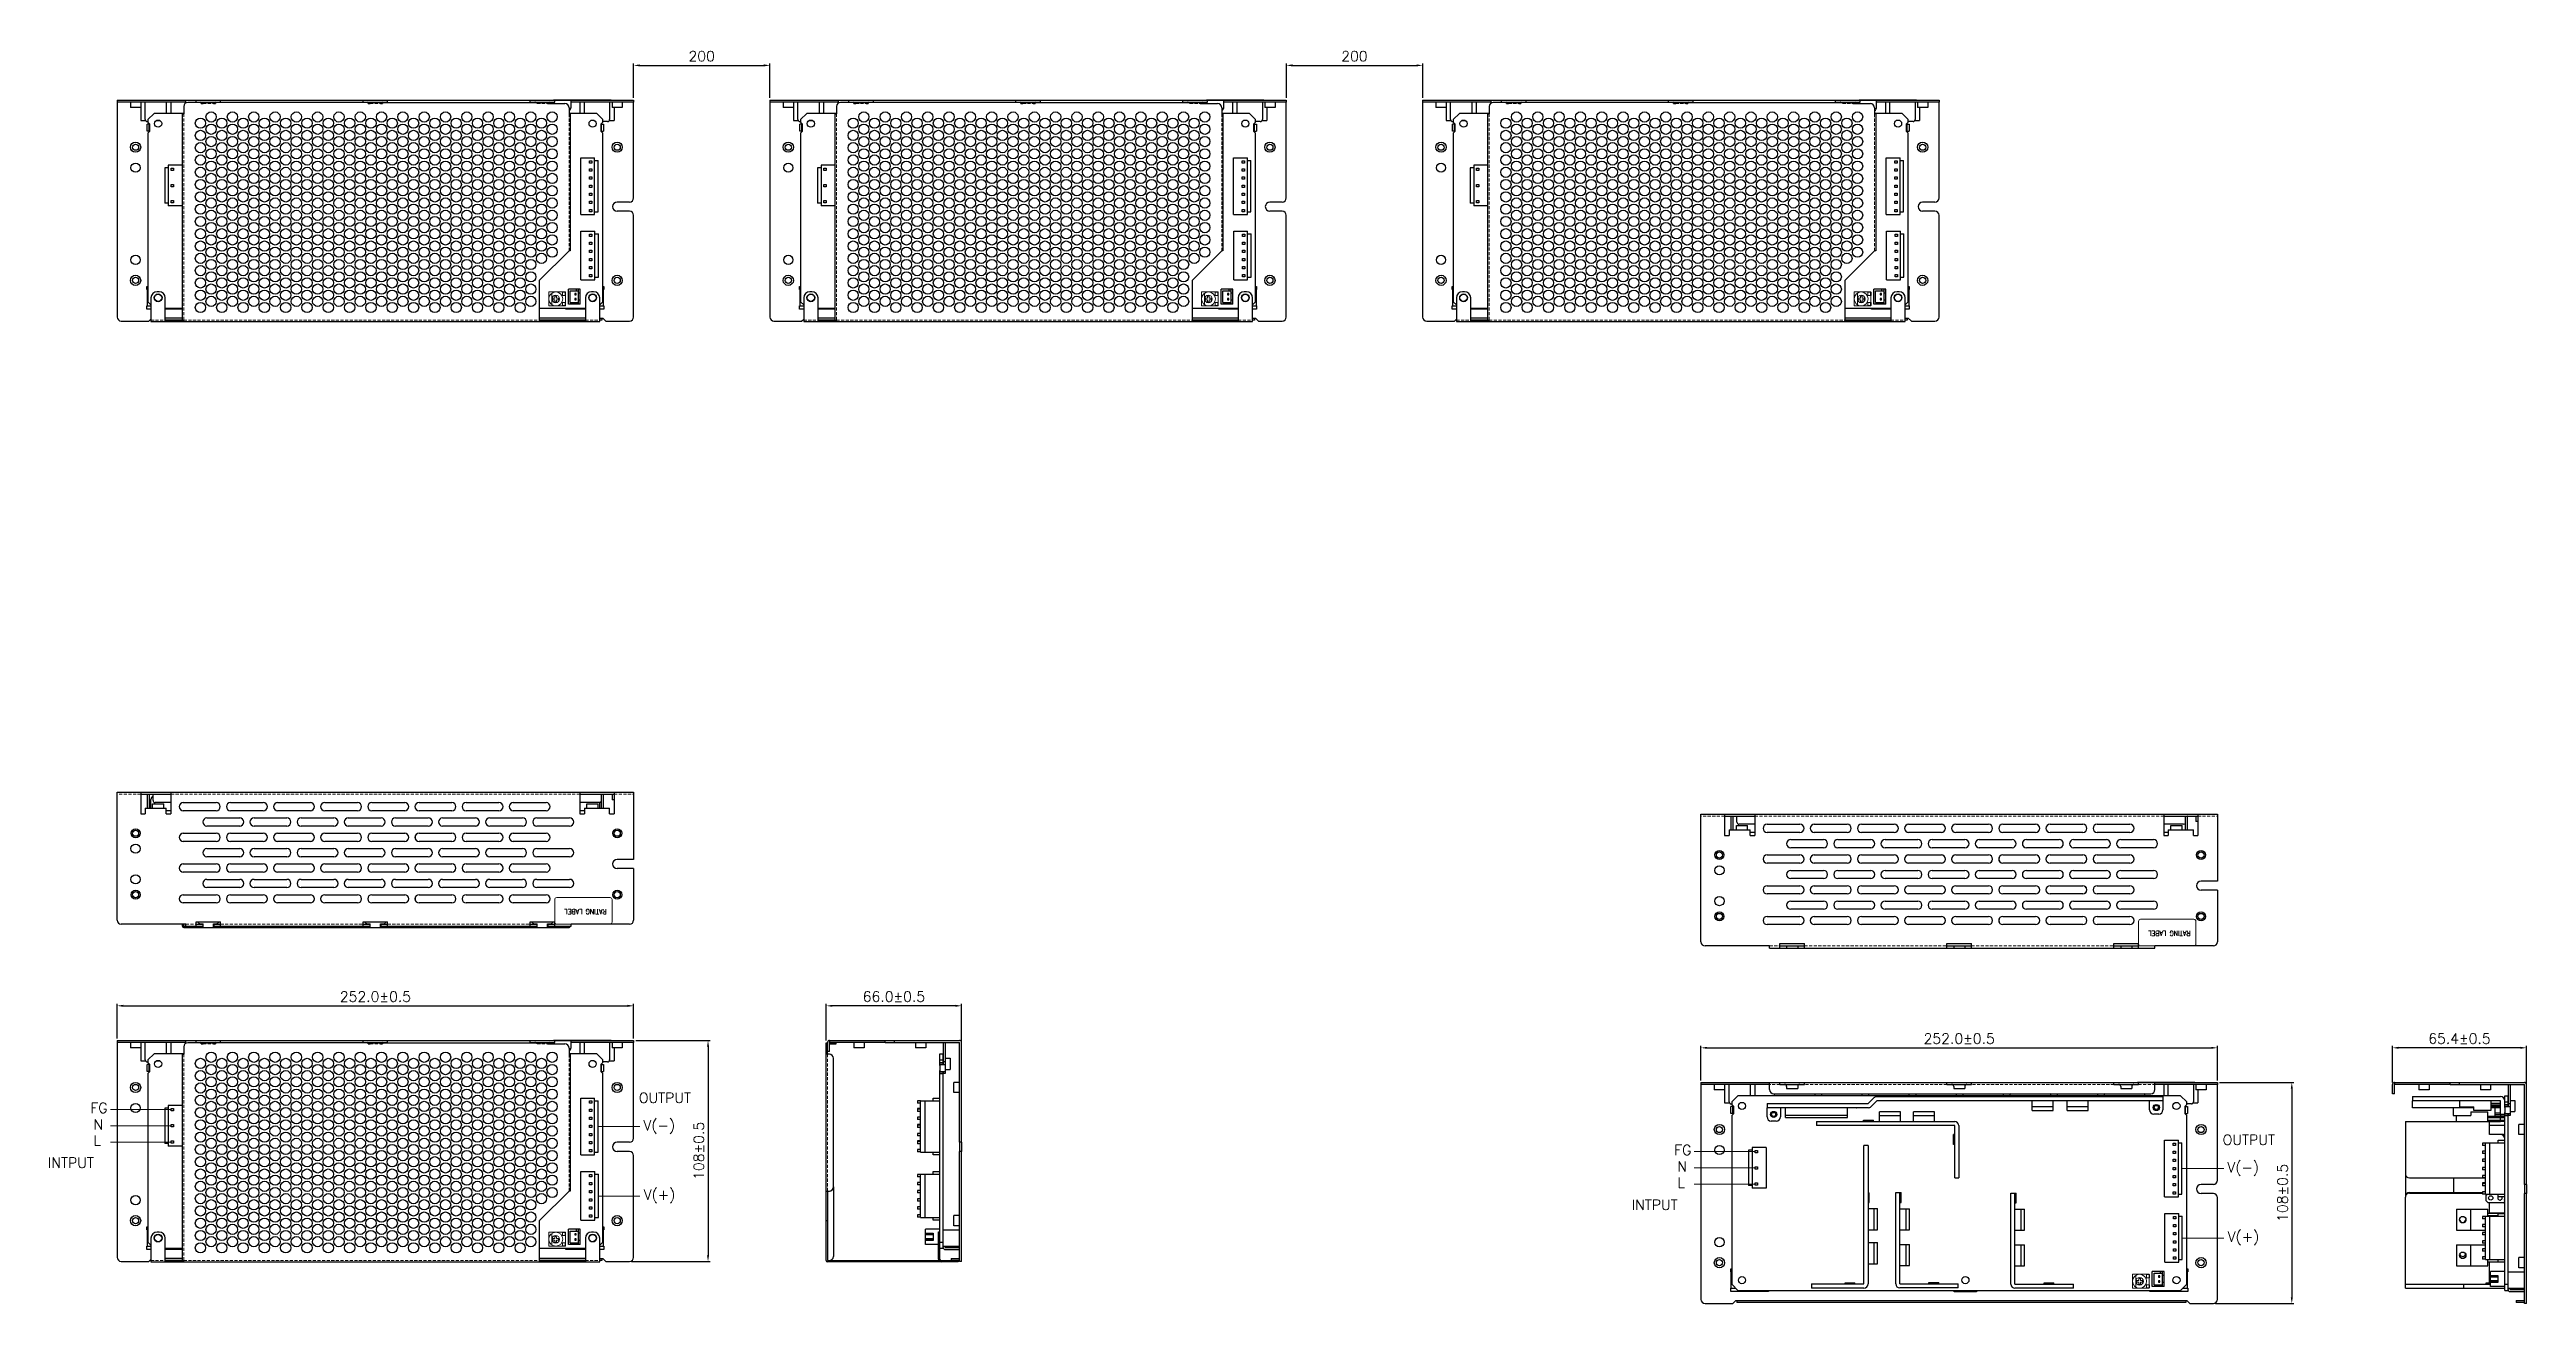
# Model space of a CAD drawing. Header units: millimetres. Extents: x 0 to 2584, y 0 to 2729.
# Drawn here: x 1124 to 2333, y 2117 to 2729 of the extents above.
import ezdxf

# ---------------------------------------------------------------- set-up
doc = ezdxf.new("R2010")
doc.units = ezdxf.units.MM
doc.header["$LTSCALE"] = 6
doc.linetypes.add('HIDDEN', pattern=[0.375, 0.25, -0.125])
doc.layers.get('0').update_dxf_attribs({"linetype": 'CONTINUOUS'})
doc.layers.get('Defpoints').update_dxf_attribs({"linetype": 'CONTINUOUS'})
for name, color, linetype in [('02___PRT_ALL_AXES', 7, 'CONTINUOUS'), ('03___PRT_ALL_CURVES', 7, 'CONTINUOUS'), ('DIM', 2, 'CONTINUOUS'), ('H', 6, 'HIDDEN')]:
    doc.layers.add(name, color=color, linetype=linetype)
doc.styles.add('SIMPLEX', font='SIMPLEX.shx')
doc.styles.get("Standard").update_dxf_attribs({"font": 'ROMANS.SHX'})
doc.dimstyles.new('STANDARD$0', dxfattribs={"dimtxt": 3, "dimasz": 3, "dimexe": 1, "dimexo": 1, "dimgap": 1, "dimtad": 1, "dimdec": 1, "dimzin": 0, "dimdsep": 46, "dimtxsty": 'STANDARD', "dimcen": -0.5, "dimclrd": 2, "dimclre": 2, "dimclrt": 2, "dimadec": 0, "dimazin": 0, "dimtfac": 1, "dimtdec": 1, "dimtmove": 0, "dimatfit": 3, "dimfxl": 1, "dimtolj": 1, "dimtzin": 0, "dimarcsym": 0})

msp = doc.modelspace()

# ---------------------------------------------------------------- texts
at = {"layer": 'DIM', "lineweight": 0, "style": 'SIMPLEX', "width": 0.9}
for p in [(1396.03, 2309.81), (2168.87, 2299.2)]:
    msp.add_text('RATING LABEL', height=2.5, rotation=180, dxfattribs=at).set_placement(p)
at = {"layer": 'DIM', "lineweight": 0, "style": 'SIMPLEX'}
for s, p in [('FG', (1144.11, 2210.25)), ('OUTPUT', (1411.72, 2215.2)), ('N', (1145.63, 2202.19)), ('OUTPUT', (2184.56, 2194.68)), ('INTPUT', (1123.33, 2183.5)), ('L', (1145.63, 2194.35)), ('FG', (1916.94, 2189.73)), ('N', (1918.47, 2181.67)), ('L', (1918.47, 2173.83)), ('INTPUT', (1896.16, 2162.98))]:
    msp.add_text(s, height=5, dxfattribs=at).set_placement(p)
at = {"layer": 'DIM', "lineweight": 0, "char_height": 5, "attachment_point": 5, "style": 'SIMPLEX'}
for s, insert in [('V(-)', (1421.73, 2203.44)), ('V(-)', (2194.56, 2182.92)), ('V(+)', (1421.85, 2169.6)), ('V(+)', (2194.69, 2149.08))]:
    msp.add_mtext(s, dxfattribs=dict(at, insert=insert))

# ---------------------------------------------------------------- blocks, each defined once
blk = doc.blocks.new('*D70')
at = {"layer": 'Defpoints', "color": 0, "lineweight": 0}
for p in [(1409.2, 2245.7), (1407.2, 2137.8), (1445.5, 2137.8)]:
    blk.add_point(p, dxfattribs=at)
at = {"layer": 'DIM', "lineweight": -2}
for p, q in [((1410.2, 2245.7), (1446.5, 2245.7)), ((1445.5, 2242.7), (1445.5, 2140.8)), ((1408.2, 2137.8), (1446.5, 2137.8))]:
    blk.add_line(p, q, dxfattribs=at)
at = {"layer": 'DIM', "lineweight": 0}
for points in [[(1445, 2242.7), (1446, 2242.7), (1445.5, 2245.7)], [(1445, 2140.8), (1446, 2140.8), (1445.5, 2137.8)]]:
    blk.add_solid(points, dxfattribs=at)
at = {"layer": 'DIM', "lineweight": 0, "insert": (1441, 2191.8), "char_height": 5, "attachment_point": 5, "rotation": 90, "style": 'SIMPLEX'}
blk.add_mtext('\\A1;108%%P0.5', dxfattribs=at)
blk = doc.blocks.new('*D69')
at = {"layer": 'Defpoints', "color": 0, "lineweight": 0}
for p in [(1409.2, 2262.6), (1157.2, 2245.7), (1409.2, 2245.7)]:
    blk.add_point(p, dxfattribs=at)
at = {"layer": 'DIM', "lineweight": -2}
for p, q in [((1157.2, 2246.7), (1157.2, 2263.6)), ((1160.2, 2262.6), (1406.2, 2262.6)), ((1409.2, 2246.7), (1409.2, 2263.6))]:
    blk.add_line(p, q, dxfattribs=at)
at = {"layer": 'DIM', "lineweight": 0}
for points in [[(1160.2, 2263.1), (1160.2, 2262.1), (1157.2, 2262.6)], [(1406.2, 2263.1), (1406.2, 2262.1), (1409.2, 2262.6)]]:
    blk.add_solid(points, dxfattribs=at)
at = {"layer": 'DIM', "lineweight": 0, "insert": (1283.2, 2267.1), "char_height": 5, "attachment_point": 5, "style": 'SIMPLEX'}
blk.add_mtext('\\A1;252.0±0.5', dxfattribs=at)
blk = doc.blocks.new('*D71')
at = {"layer": 'Defpoints', "color": 0, "lineweight": 0}
for p in [(1503.2, 2262.6), (1503.2, 2244.6), (1569.2, 2243.7)]:
    blk.add_point(p, dxfattribs=at)
at = {"layer": 'DIM', "lineweight": -2}
for p, q in [((1503.2, 2245.6), (1503.2, 2263.6)), ((1566.2, 2262.6), (1506.2, 2262.6)), ((1569.2, 2244.7), (1569.2, 2263.6))]:
    blk.add_line(p, q, dxfattribs=at)
at = {"layer": 'DIM', "lineweight": 0}
for points in [[(1506.2, 2263.1), (1506.2, 2262.1), (1503.2, 2262.6)], [(1566.2, 2263.1), (1566.2, 2262.1), (1569.2, 2262.6)]]:
    blk.add_solid(points, dxfattribs=at)
at = {"layer": 'DIM', "lineweight": 0, "insert": (1536.2, 2267.1), "char_height": 5, "attachment_point": 5, "style": 'SIMPLEX'}
blk.add_mtext('\\A1;66.0±0.5', dxfattribs=at)
blk = doc.blocks.new('*D72')
at = {"layer": 'Defpoints', "color": 0, "lineweight": 0}
for p in [(2182, 2225.2), (2180, 2117.3), (2218.3, 2117.3)]:
    blk.add_point(p, dxfattribs=at)
at = {"layer": 'DIM', "lineweight": -2}
for p, q in [((2183, 2225.2), (2219.3, 2225.2)), ((2218.3, 2222.2), (2218.3, 2120.3)), ((2181, 2117.3), (2219.3, 2117.3))]:
    blk.add_line(p, q, dxfattribs=at)
at = {"layer": 'DIM', "lineweight": 0}
for points in [[(2217.8, 2222.2), (2218.8, 2222.2), (2218.3, 2225.2)], [(2217.8, 2120.3), (2218.8, 2120.3), (2218.3, 2117.3)]]:
    blk.add_solid(points, dxfattribs=at)
at = {"layer": 'DIM', "lineweight": 0, "insert": (2213.8, 2171.3), "char_height": 5, "attachment_point": 5, "rotation": 90, "style": 'SIMPLEX'}
blk.add_mtext('\\A1;108%%P0.5', dxfattribs=at)
blk = doc.blocks.new('*D73')
at = {"layer": 'Defpoints', "color": 0, "lineweight": 0}
for p in [(2182, 2242.1), (1930, 2225.2), (2182, 2225.2)]:
    blk.add_point(p, dxfattribs=at)
at = {"layer": 'DIM', "lineweight": -2}
for p, q in [((1930, 2226.2), (1930, 2243.1)), ((1933, 2242.1), (2179, 2242.1)), ((2182, 2226.2), (2182, 2243.1))]:
    blk.add_line(p, q, dxfattribs=at)
at = {"layer": 'DIM', "lineweight": 0}
for points in [[(1933, 2242.6), (1933, 2241.6), (1930, 2242.1)], [(2179, 2242.6), (2179, 2241.6), (2182, 2242.1)]]:
    blk.add_solid(points, dxfattribs=at)
at = {"layer": 'DIM', "lineweight": 0, "insert": (2056, 2246.6), "char_height": 5, "attachment_point": 5, "style": 'SIMPLEX'}
blk.add_mtext('\\A1;252.0±0.5', dxfattribs=at)
blk = doc.blocks.new('*D74')
at = {"layer": 'Defpoints', "color": 0, "lineweight": 0}
for p in [(2267.4, 2242.1), (2267.4, 2224.1), (2332.8, 2223.2)]:
    blk.add_point(p, dxfattribs=at)
at = {"layer": 'DIM', "lineweight": -2}
for p, q in [((2267.4, 2225.1), (2267.4, 2243.1)), ((2329.8, 2242.1), (2270.4, 2242.1)), ((2332.8, 2224.2), (2332.8, 2243.1))]:
    blk.add_line(p, q, dxfattribs=at)
at = {"layer": 'DIM', "lineweight": 0}
for points in [[(2270.4, 2242.6), (2270.4, 2241.6), (2267.4, 2242.1)], [(2329.8, 2242.6), (2329.8, 2241.6), (2332.8, 2242.1)]]:
    blk.add_solid(points, dxfattribs=at)
at = {"layer": 'DIM', "lineweight": 0, "insert": (2300.1, 2246.6), "char_height": 5, "attachment_point": 5, "style": 'SIMPLEX'}
blk.add_mtext('\\A1;65.4±0.5', dxfattribs=at)
blk = doc.blocks.new('*D75')
at = {"layer": 'Defpoints', "color": 0, "lineweight": 0}
for p in [(1475.7, 2721.6), (1409.2, 2704.7), (1475.7, 2704.7)]:
    blk.add_point(p, dxfattribs=at)
at = {"layer": 'DIM', "lineweight": -2}
for p, q in [((1409.2, 2705.7), (1409.2, 2722.6)), ((1412.2, 2721.6), (1472.7, 2721.6)), ((1475.7, 2705.7), (1475.7, 2722.6))]:
    blk.add_line(p, q, dxfattribs=at)
at = {"layer": 'DIM', "lineweight": 0}
for points in [[(1412.2, 2722.1), (1412.2, 2721.1), (1409.2, 2721.6)], [(1472.7, 2722.1), (1472.7, 2721.1), (1475.7, 2721.6)]]:
    blk.add_solid(points, dxfattribs=at)
at = {"layer": 'DIM', "lineweight": 0, "insert": (1442.4, 2726.1), "char_height": 5, "attachment_point": 5, "style": 'SIMPLEX'}
blk.add_mtext('\\A1;200', dxfattribs=at)
blk = doc.blocks.new('*D76')
at = {"layer": 'Defpoints', "color": 0, "lineweight": 0}
for p in [(1794.2, 2721.6), (1727.7, 2704.7), (1794.2, 2704.7)]:
    blk.add_point(p, dxfattribs=at)
at = {"layer": 'DIM', "lineweight": -2}
for p, q in [((1727.7, 2705.7), (1727.7, 2722.6)), ((1730.7, 2721.6), (1791.2, 2721.6)), ((1794.2, 2705.7), (1794.2, 2722.6))]:
    blk.add_line(p, q, dxfattribs=at)
at = {"layer": 'DIM', "lineweight": 0}
for points in [[(1730.7, 2722.1), (1730.7, 2721.1), (1727.7, 2721.6)], [(1791.2, 2722.1), (1791.2, 2721.1), (1794.2, 2721.6)]]:
    blk.add_solid(points, dxfattribs=at)
at = {"layer": 'DIM', "lineweight": 0, "insert": (1760.9, 2726.1), "char_height": 5, "attachment_point": 5, "style": 'SIMPLEX'}
blk.add_mtext('\\A1;200', dxfattribs=at)

# ---------------------------------------------------------------- dimensions: what is measured, and where the dimension line sits
at = {"layer": 'DIM', "lineweight": 0}
for base, p1, p2, picture, middle in [((1475.67, 2721.56), (1409.17, 2704.67), (1475.67, 2704.67), '*D75', (1442.42, 2721.56)), ((1794.16, 2721.56), (1727.67, 2704.67), (1794.16, 2704.67), '*D76', (1760.92, 2721.56))]:
    dim = msp.add_linear_dim(base=base, p1=p1, p2=p2, text='200', dimstyle='STANDARD$0', override={"dimtxt": 5, "dimgap": 2, "dimtad": 3, "dimtxsty": 'SIMPLEX', "dimcen": -2, "dimclrd": 256, "dimclre": 256, "dimclrt": 256, "dimtol": 1, "dimtp": 0.5, "dimtm": 0.5}, dxfattribs=at)
    dim.commit()
    dim.dimension.update_dxf_attribs({"geometry": picture, "text_midpoint": middle, "dimtype": 160})
for base, p1, p2, picture, middle in [((1409.17, 2262.64), (1157.17, 2245.74), (1409.17, 2245.74), '*D69', (1283.17, 2262.64)), ((2182.01, 2242.12), (1930.01, 2225.22), (2182.01, 2225.22), '*D73', (2056.01, 2242.12))]:
    dim = msp.add_linear_dim(base=base, p1=p1, p2=p2, dimstyle='STANDARD$0', override={"dimtxt": 5, "dimgap": 2, "dimtad": 3, "dimtxsty": 'SIMPLEX', "dimcen": -2, "dimclrd": 256, "dimclre": 256, "dimclrt": 256, "dimtol": 1, "dimtp": 0.5, "dimtm": 0.5}, dxfattribs=at)
    dim.commit()
    dim.dimension.update_dxf_attribs({"geometry": picture, "text_midpoint": middle, "dimtype": 160})
for base, p1, p2, picture, middle in [((1503.2, 2262.64), (1569.2, 2243.74), (1503.2, 2244.59), '*D71', (1536.2, 2262.64)), ((2267.39, 2242.12), (2332.79, 2223.22), (2267.39, 2224.07), '*D74', (2300.09, 2242.12))]:
    dim = msp.add_linear_dim(base=base, p1=p1, p2=p2, angle=180, dimstyle='STANDARD$0', override={"dimtxt": 5, "dimgap": 2, "dimtad": 3, "dimtxsty": 'SIMPLEX', "dimcen": -2, "dimclrd": 256, "dimclre": 256, "dimclrt": 256, "dimtol": 1, "dimtp": 0.5, "dimtm": 0.5}, dxfattribs=at)
    dim.commit()
    dim.dimension.update_dxf_attribs({"geometry": picture, "text_midpoint": middle, "dimtype": 160})
for base, p1, p2, picture, middle in [((1445.5, 2137.84), (1409.17, 2245.74), (1407.17, 2137.84), '*D70', (1445.5, 2191.79)), ((2218.33, 2117.32), (2182.01, 2225.22), (2180.01, 2117.32), '*D72', (2218.33, 2171.27))]:
    dim = msp.add_linear_dim(base=base, p1=p1, p2=p2, angle=90, text='108%%P0.5', dimstyle='STANDARD$0', override={"dimtxt": 5, "dimgap": 2, "dimtad": 3, "dimtxsty": 'SIMPLEX', "dimcen": -2, "dimclrd": 256, "dimclre": 256, "dimclrt": 256, "dimtol": 1, "dimtp": 0.5, "dimtm": 0.5}, dxfattribs=at)
    dim.commit()
    dim.dimension.update_dxf_attribs({"geometry": picture, "text_midpoint": middle, "dimtype": 160})

# ---------------------------------------------------------------- linework, layer by layer
at = {"color": 7, "linetype": 'Continuous'}
for p, q in [((1157.17, 2704.67), (1157.17, 2703.67)), ((1157.17, 2704.67), (1409.17, 2704.67)), ((1190.67, 2703.24), (1190.67, 2704.67)), ((1195.67, 2703.67), (1195.67, 2704.67)), ((1195.67, 2703.67), (1197.97, 2703.67)), ((1205.37, 2703.67), (1207.67, 2703.67)), ((1207.67, 2703.67), (1207.67, 2704.67)), ((1277.17, 2703.67), (1277.17, 2704.67)), ((1277.17, 2703.67), (1279.47, 2703.67)), ((1286.87, 2703.67), (1289.17, 2703.67)), ((1289.17, 2703.67), (1289.17, 2704.67)), ((1358.67, 2703.67), (1358.67, 2704.67)), ((1358.67, 2703.67), (1360.97, 2703.67)), ((1368.37, 2703.67), (1370.67, 2703.67)), ((1370.67, 2703.67), (1370.67, 2704.67)), ((1378.67, 2701.17), (1378.67, 2704.67)), ((1409.17, 2704.67), (1409.17, 2703.67)), ((1475.67, 2704.67), (1475.67, 2703.67)), ((1475.67, 2704.67), (1727.67, 2704.67)), ((1509.17, 2703.24), (1509.17, 2704.67)), ((1514.17, 2703.67), (1514.17, 2704.67)), ((1514.17, 2703.67), (1516.47, 2703.67)), ((1523.87, 2703.67), (1526.17, 2703.67)), ((1526.17, 2703.67), (1526.17, 2704.67)), ((1595.67, 2703.67), (1595.67, 2704.67)), ((1595.67, 2703.67), (1597.97, 2703.67)), ((1605.37, 2703.67), (1607.67, 2703.67)), ((1607.67, 2703.67), (1607.67, 2704.67)), ((1677.17, 2703.67), (1677.17, 2704.67)), ((1677.17, 2703.67), (1679.47, 2703.67)), ((1686.87, 2703.67), (1689.17, 2703.67)), ((1689.17, 2703.67), (1689.17, 2704.67)), ((1697.17, 2701.17), (1697.17, 2704.67)), ((1727.67, 2704.67), (1727.67, 2703.67)), ((1794.16, 2704.67), (1794.16, 2703.67)), ((1794.16, 2704.67), (2046.16, 2704.67)), ((1827.66, 2703.24), (1827.66, 2704.67)), ((1832.66, 2703.67), (1832.66, 2704.67)), ((1832.66, 2703.67), (1834.96, 2703.67)), ((1842.36, 2703.67), (1844.66, 2703.67)), ((1844.66, 2703.67), (1844.66, 2704.67)), ((1914.16, 2703.67), (1914.16, 2704.67)), ((1914.16, 2703.67), (1916.46, 2703.67)), ((1923.86, 2703.67), (1926.16, 2703.67)), ((1926.16, 2703.67), (1926.16, 2704.67)), ((1995.66, 2703.67), (1995.66, 2704.67)), ((1995.66, 2703.67), (1997.96, 2703.67)), ((2005.36, 2703.67), (2007.66, 2703.67)), ((2007.66, 2703.67), (2007.66, 2704.67)), ((2015.66, 2701.17), (2015.66, 2704.67)), ((2046.16, 2704.67), (2046.16, 2703.67)), ((1171.77, 2689.47), (1171.77, 2692.87)), ((1172.77, 2692.87), (1171.77, 2692.87)), ((1172.77, 2689.47), (1171.77, 2689.47)), ((1393.57, 2692.87), (1394.57, 2692.87)), ((1393.57, 2689.47), (1394.57, 2689.47)), ((1394.57, 2692.87), (1394.57, 2689.47)), ((1490.27, 2689.47), (1490.27, 2692.87)), ((1491.27, 2692.87), (1490.27, 2692.87)), ((1491.27, 2689.47), (1490.27, 2689.47)), ((1712.07, 2692.87), (1713.07, 2692.87)), ((1712.07, 2689.47), (1713.07, 2689.47)), ((1713.07, 2692.87), (1713.07, 2689.47)), ((1808.76, 2689.47), (1808.76, 2692.87)), ((1809.76, 2692.87), (1808.76, 2692.87)), ((1809.76, 2689.47), (1808.76, 2689.47)), ((2030.56, 2692.87), (2031.56, 2692.87)), ((2030.56, 2689.47), (2031.56, 2689.47)), ((2031.56, 2692.87), (2031.56, 2689.47)), ((1180.42, 2671.59), (1180.42, 2654.35)), ((1182.12, 2671.59), (1180.42, 2671.59)), ((1182.12, 2672.84), (1182.12, 2653.1)), ((1188.92, 2672.84), (1182.12, 2672.84)), ((1183.55, 2670.32), (1183.55, 2671.46)), ((1183.55, 2671.46), (1184.69, 2671.46)), ((1184.69, 2671.46), (1184.69, 2670.32)), ((1188.92, 2672.84), (1188.92, 2653.1)), ((1383.37, 2676.46), (1390.17, 2676.46)), ((1383.37, 2648.8), (1383.37, 2676.46)), ((1387.6, 2675.08), (1388.74, 2675.08)), ((1387.6, 2673.94), (1387.6, 2675.08)), ((1388.74, 2673.94), (1387.6, 2673.94)), ((1387.6, 2671.12), (1388.74, 2671.12)), ((1387.6, 2669.98), (1387.6, 2671.12)), ((1388.74, 2675.08), (1388.74, 2673.94)), ((1388.74, 2671.12), (1388.74, 2669.98)), ((1390.17, 2648.8), (1390.17, 2676.46)), ((1390.17, 2675.21), (1391.87, 2675.21)), ((1391.87, 2650.05), (1391.87, 2675.21)), ((1498.92, 2671.59), (1498.92, 2654.35)), ((1500.62, 2671.59), (1498.92, 2671.59)), ((1500.62, 2672.84), (1500.62, 2653.1)), ((1507.42, 2672.84), (1500.62, 2672.84)), ((1502.05, 2670.32), (1502.05, 2671.46)), ((1502.05, 2671.46), (1503.19, 2671.46)), ((1503.19, 2671.46), (1503.19, 2670.32)), ((1507.42, 2672.84), (1507.42, 2653.1)), ((1701.87, 2676.46), (1708.67, 2676.46)), ((1701.87, 2648.8), (1701.87, 2676.46)), ((1706.1, 2675.08), (1707.24, 2675.08)), ((1706.1, 2673.94), (1706.1, 2675.08)), ((1707.24, 2673.94), (1706.1, 2673.94)), ((1706.1, 2671.12), (1707.24, 2671.12)), ((1706.1, 2669.98), (1706.1, 2671.12)), ((1707.24, 2675.08), (1707.24, 2673.94)), ((1707.24, 2671.12), (1707.24, 2669.98)), ((1708.67, 2648.8), (1708.67, 2676.46)), ((1708.67, 2675.21), (1710.37, 2675.21)), ((1710.37, 2650.05), (1710.37, 2675.21)), ((1817.41, 2671.59), (1817.41, 2654.35)), ((1819.11, 2671.59), (1817.41, 2671.59)), ((1819.11, 2672.84), (1819.11, 2653.1)), ((1825.91, 2672.84), (1819.11, 2672.84)), ((1820.54, 2670.32), (1820.54, 2671.46)), ((1820.54, 2671.46), (1821.68, 2671.46)), ((1821.68, 2671.46), (1821.68, 2670.32)), ((1825.91, 2672.84), (1825.91, 2653.1)), ((2020.36, 2676.46), (2027.16, 2676.46)), ((2020.36, 2648.8), (2020.36, 2676.46)), ((2024.59, 2675.08), (2025.73, 2675.08)), ((2024.59, 2673.94), (2024.59, 2675.08)), ((2025.73, 2673.94), (2024.59, 2673.94)), ((2024.59, 2671.12), (2025.73, 2671.12)), ((2024.59, 2669.98), (2024.59, 2671.12)), ((2025.73, 2675.08), (2025.73, 2673.94)), ((2025.73, 2671.12), (2025.73, 2669.98)), ((2027.16, 2648.8), (2027.16, 2676.46)), ((2027.16, 2675.21), (2028.86, 2675.21)), ((2028.86, 2650.05), (2028.86, 2675.21)), ((1184.69, 2670.32), (1183.55, 2670.32)), ((1183.55, 2662.4), (1183.55, 2663.54)), ((1183.55, 2663.54), (1184.69, 2663.54)), ((1184.69, 2662.4), (1183.55, 2662.4)), ((1184.69, 2663.54), (1184.69, 2662.4)), ((1388.74, 2669.98), (1387.6, 2669.98)), ((1387.6, 2667.16), (1388.74, 2667.16)), ((1387.6, 2666.02), (1387.6, 2667.16)), ((1388.74, 2666.02), (1387.6, 2666.02)), ((1387.6, 2663.2), (1388.74, 2663.2)), ((1387.6, 2662.06), (1387.6, 2663.2)), ((1388.74, 2662.06), (1387.6, 2662.06)), ((1387.6, 2659.24), (1388.74, 2659.24)), ((1387.6, 2658.1), (1387.6, 2659.24)), ((1388.74, 2667.16), (1388.74, 2666.02)), ((1388.74, 2663.2), (1388.74, 2662.06)), ((1388.74, 2659.24), (1388.74, 2658.1)), ((1503.19, 2670.32), (1502.05, 2670.32)), ((1502.05, 2662.4), (1502.05, 2663.54)), ((1502.05, 2663.54), (1503.19, 2663.54)), ((1503.19, 2662.4), (1502.05, 2662.4)), ((1503.19, 2663.54), (1503.19, 2662.4)), ((1707.24, 2669.98), (1706.1, 2669.98)), ((1706.1, 2667.16), (1707.24, 2667.16)), ((1706.1, 2666.02), (1706.1, 2667.16)), ((1707.24, 2666.02), (1706.1, 2666.02)), ((1706.1, 2663.2), (1707.24, 2663.2)), ((1706.1, 2662.06), (1706.1, 2663.2)), ((1707.24, 2662.06), (1706.1, 2662.06)), ((1706.1, 2659.24), (1707.24, 2659.24)), ((1706.1, 2658.1), (1706.1, 2659.24)), ((1707.24, 2667.16), (1707.24, 2666.02)), ((1707.24, 2663.2), (1707.24, 2662.06)), ((1707.24, 2659.24), (1707.24, 2658.1)), ((1821.68, 2670.32), (1820.54, 2670.32)), ((1820.54, 2662.4), (1820.54, 2663.54)), ((1820.54, 2663.54), (1821.68, 2663.54)), ((1821.68, 2662.4), (1820.54, 2662.4)), ((1821.68, 2663.54), (1821.68, 2662.4)), ((2025.73, 2669.98), (2024.59, 2669.98)), ((2024.59, 2667.16), (2025.73, 2667.16)), ((2024.59, 2666.02), (2024.59, 2667.16)), ((2025.73, 2666.02), (2024.59, 2666.02)), ((2024.59, 2663.2), (2025.73, 2663.2)), ((2024.59, 2662.06), (2024.59, 2663.2)), ((2025.73, 2662.06), (2024.59, 2662.06)), ((2024.59, 2659.24), (2025.73, 2659.24)), ((2024.59, 2658.1), (2024.59, 2659.24)), ((2025.73, 2667.16), (2025.73, 2666.02)), ((2025.73, 2663.2), (2025.73, 2662.06)), ((2025.73, 2659.24), (2025.73, 2658.1)), ((1182.12, 2654.35), (1180.42, 2654.35)), ((1188.92, 2653.1), (1182.12, 2653.1)), ((1183.55, 2654.48), (1183.55, 2655.62)), ((1183.55, 2655.62), (1184.69, 2655.62)), ((1184.69, 2654.48), (1183.55, 2654.48)), ((1184.69, 2655.62), (1184.69, 2654.48)), ((1383.37, 2648.8), (1390.17, 2648.8)), ((1388.74, 2658.1), (1387.6, 2658.1)), ((1387.6, 2655.28), (1388.74, 2655.28)), ((1387.6, 2654.14), (1387.6, 2655.28)), ((1388.74, 2654.14), (1387.6, 2654.14)), ((1387.6, 2651.32), (1388.74, 2651.32)), ((1387.6, 2650.18), (1387.6, 2651.32)), ((1388.74, 2650.18), (1387.6, 2650.18)), ((1388.74, 2655.28), (1388.74, 2654.14)), ((1388.74, 2651.32), (1388.74, 2650.18)), ((1390.17, 2650.05), (1391.87, 2650.05)), ((1500.62, 2654.35), (1498.92, 2654.35)), ((1507.42, 2653.1), (1500.62, 2653.1)), ((1502.05, 2654.48), (1502.05, 2655.62)), ((1502.05, 2655.62), (1503.19, 2655.62)), ((1503.19, 2654.48), (1502.05, 2654.48)), ((1503.19, 2655.62), (1503.19, 2654.48)), ((1701.87, 2648.8), (1708.67, 2648.8)), ((1707.24, 2658.1), (1706.1, 2658.1)), ((1706.1, 2655.28), (1707.24, 2655.28)), ((1706.1, 2654.14), (1706.1, 2655.28)), ((1707.24, 2654.14), (1706.1, 2654.14)), ((1706.1, 2651.32), (1707.24, 2651.32)), ((1706.1, 2650.18), (1706.1, 2651.32)), ((1707.24, 2650.18), (1706.1, 2650.18)), ((1707.24, 2655.28), (1707.24, 2654.14)), ((1707.24, 2651.32), (1707.24, 2650.18)), ((1708.67, 2650.05), (1710.37, 2650.05)), ((1819.11, 2654.35), (1817.41, 2654.35)), ((1825.91, 2653.1), (1819.11, 2653.1)), ((1820.54, 2654.48), (1820.54, 2655.62)), ((1820.54, 2655.62), (1821.68, 2655.62)), ((1821.68, 2654.48), (1820.54, 2654.48)), ((1821.68, 2655.62), (1821.68, 2654.48)), ((2020.36, 2648.8), (2027.16, 2648.8)), ((2025.73, 2658.1), (2024.59, 2658.1)), ((2024.59, 2655.28), (2025.73, 2655.28)), ((2024.59, 2654.14), (2024.59, 2655.28)), ((2025.73, 2654.14), (2024.59, 2654.14)), ((2024.59, 2651.32), (2025.73, 2651.32)), ((2024.59, 2650.18), (2024.59, 2651.32)), ((2025.73, 2650.18), (2024.59, 2650.18)), ((2025.73, 2655.28), (2025.73, 2654.14)), ((2025.73, 2651.32), (2025.73, 2650.18)), ((2027.16, 2650.05), (2028.86, 2650.05)), ((1383.5, 2640.64), (1390.3, 2640.64)), ((1383.5, 2616.94), (1383.5, 2640.64)), ((1387.73, 2639.26), (1388.87, 2639.26)), ((1387.73, 2638.12), (1387.73, 2639.26)), ((1388.87, 2638.12), (1387.73, 2638.12)), ((1387.73, 2635.3), (1388.87, 2635.3)), ((1387.73, 2634.16), (1387.73, 2635.3)), ((1388.87, 2639.26), (1388.87, 2638.12)), ((1388.87, 2635.3), (1388.87, 2634.16)), ((1390.3, 2616.94), (1390.3, 2640.64)), ((1390.3, 2639.39), (1392, 2639.39)), ((1392, 2618.19), (1392, 2639.39)), ((1701.99, 2640.64), (1708.79, 2640.64)), ((1701.99, 2616.94), (1701.99, 2640.64)), ((1706.22, 2639.26), (1707.36, 2639.26)), ((1706.22, 2638.12), (1706.22, 2639.26)), ((1707.36, 2638.12), (1706.22, 2638.12)), ((1706.22, 2635.3), (1707.36, 2635.3)), ((1706.22, 2634.16), (1706.22, 2635.3)), ((1707.36, 2639.26), (1707.36, 2638.12)), ((1707.36, 2635.3), (1707.36, 2634.16)), ((1708.79, 2616.94), (1708.79, 2640.64)), ((1708.79, 2639.39), (1710.49, 2639.39)), ((1710.49, 2618.19), (1710.49, 2639.39)), ((2020.49, 2640.64), (2027.29, 2640.64)), ((2020.49, 2616.94), (2020.49, 2640.64)), ((2024.72, 2639.26), (2025.86, 2639.26)), ((2024.72, 2638.12), (2024.72, 2639.26)), ((2025.86, 2638.12), (2024.72, 2638.12)), ((2024.72, 2635.3), (2025.86, 2635.3)), ((2024.72, 2634.16), (2024.72, 2635.3)), ((2025.86, 2639.26), (2025.86, 2638.12)), ((2025.86, 2635.3), (2025.86, 2634.16)), ((2027.29, 2616.94), (2027.29, 2640.64)), ((2027.29, 2639.39), (2028.99, 2639.39)), ((2028.99, 2618.19), (2028.99, 2639.39)), ((1388.87, 2634.16), (1387.73, 2634.16)), ((1387.73, 2631.34), (1388.87, 2631.34)), ((1387.73, 2630.2), (1387.73, 2631.34)), ((1388.87, 2630.2), (1387.73, 2630.2)), ((1387.73, 2627.38), (1388.87, 2627.38)), ((1387.73, 2626.24), (1387.73, 2627.38)), ((1388.87, 2626.24), (1387.73, 2626.24)), ((1387.73, 2623.42), (1388.87, 2623.42)), ((1387.73, 2622.28), (1387.73, 2623.42)), ((1388.87, 2631.34), (1388.87, 2630.2)), ((1388.87, 2627.38), (1388.87, 2626.24)), ((1388.87, 2623.42), (1388.87, 2622.28)), ((1707.36, 2634.16), (1706.22, 2634.16)), ((1706.22, 2631.34), (1707.36, 2631.34)), ((1706.22, 2630.2), (1706.22, 2631.34)), ((1707.36, 2630.2), (1706.22, 2630.2)), ((1706.22, 2627.38), (1707.36, 2627.38)), ((1706.22, 2626.24), (1706.22, 2627.38)), ((1707.36, 2626.24), (1706.22, 2626.24)), ((1706.22, 2623.42), (1707.36, 2623.42)), ((1706.22, 2622.28), (1706.22, 2623.42)), ((1707.36, 2631.34), (1707.36, 2630.2)), ((1707.36, 2627.38), (1707.36, 2626.24)), ((1707.36, 2623.42), (1707.36, 2622.28)), ((2025.86, 2634.16), (2024.72, 2634.16)), ((2024.72, 2631.34), (2025.86, 2631.34)), ((2024.72, 2630.2), (2024.72, 2631.34)), ((2025.86, 2630.2), (2024.72, 2630.2)), ((2024.72, 2627.38), (2025.86, 2627.38)), ((2024.72, 2626.24), (2024.72, 2627.38)), ((2025.86, 2626.24), (2024.72, 2626.24)), ((2024.72, 2623.42), (2025.86, 2623.42)), ((2024.72, 2622.28), (2024.72, 2623.42)), ((2025.86, 2631.34), (2025.86, 2630.2)), ((2025.86, 2627.38), (2025.86, 2626.24)), ((2025.86, 2623.42), (2025.86, 2622.28)), ((1383.15, 2612.44), (1377.4, 2612.44)), ((1377.4, 2605.04), (1377.4, 2612.44)), ((1378.22, 2611.59), (1382.32, 2611.59)), ((1378.22, 2605.89), (1378.22, 2611.59)), ((1381.32, 2611.59), (1381.32, 2612.44)), ((1382.32, 2605.04), (1382.32, 2612.44)), ((1383.15, 2605.04), (1383.15, 2612.44)), ((1383.5, 2616.94), (1390.3, 2616.94)), ((1388.87, 2622.28), (1387.73, 2622.28)), ((1387.73, 2619.46), (1388.87, 2619.46)), ((1387.73, 2618.32), (1387.73, 2619.46)), ((1388.87, 2618.32), (1387.73, 2618.32)), ((1388.87, 2619.46), (1388.87, 2618.32)), ((1390.3, 2618.19), (1392, 2618.19)), ((1701.64, 2612.44), (1695.89, 2612.44)), ((1695.89, 2605.04), (1695.89, 2612.44)), ((1696.72, 2611.59), (1700.82, 2611.59)), ((1696.72, 2605.89), (1696.72, 2611.59)), ((1699.82, 2611.59), (1699.82, 2612.44)), ((1700.82, 2605.04), (1700.82, 2612.44)), ((1701.64, 2605.04), (1701.64, 2612.44)), ((1701.99, 2616.94), (1708.79, 2616.94)), ((1707.36, 2622.28), (1706.22, 2622.28)), ((1706.22, 2619.46), (1707.36, 2619.46)), ((1706.22, 2618.32), (1706.22, 2619.46)), ((1707.36, 2618.32), (1706.22, 2618.32)), ((1707.36, 2619.46), (1707.36, 2618.32)), ((1708.79, 2618.19), (1710.49, 2618.19)), ((2020.14, 2612.44), (2014.39, 2612.44)), ((2014.39, 2605.04), (2014.39, 2612.44)), ((2015.21, 2611.59), (2019.31, 2611.59)), ((2015.21, 2605.89), (2015.21, 2611.59)), ((2018.31, 2611.59), (2018.31, 2612.44)), ((2019.31, 2605.04), (2019.31, 2612.44)), ((2020.14, 2605.04), (2020.14, 2612.44)), ((2020.49, 2616.94), (2027.29, 2616.94)), ((2025.86, 2622.28), (2024.72, 2622.28)), ((2024.72, 2619.46), (2025.86, 2619.46)), ((2024.72, 2618.32), (2024.72, 2619.46)), ((2025.86, 2618.32), (2024.72, 2618.32)), ((2025.86, 2619.46), (2025.86, 2618.32)), ((2027.29, 2618.19), (2028.99, 2618.19)), ((1383.15, 2605.04), (1377.4, 2605.04)), ((1378.22, 2605.89), (1382.32, 2605.89)), ((1381.09, 2610.31), (1380.45, 2610.31)), ((1380.45, 2610.31), (1380.45, 2609.67)), ((1380.45, 2609.67), (1381.09, 2609.67)), ((1381.09, 2607.81), (1380.45, 2607.81)), ((1380.45, 2607.81), (1380.45, 2607.17)), ((1380.45, 2607.17), (1381.09, 2607.17)), ((1381.09, 2609.67), (1381.09, 2610.31)), ((1381.09, 2607.17), (1381.09, 2607.81)), ((1381.32, 2605.04), (1381.32, 2605.89)), ((1383.15, 2610.49), (1382.32, 2610.49)), ((1383.15, 2606.99), (1382.32, 2606.99)), ((1701.64, 2605.04), (1695.89, 2605.04)), ((1696.72, 2605.89), (1700.82, 2605.89)), ((1699.59, 2610.31), (1698.95, 2610.31)), ((1698.95, 2610.31), (1698.95, 2609.67)), ((1698.95, 2609.67), (1699.59, 2609.67)), ((1699.59, 2607.81), (1698.95, 2607.81)), ((1698.95, 2607.81), (1698.95, 2607.17)), ((1698.95, 2607.17), (1699.59, 2607.17)), ((1699.59, 2609.67), (1699.59, 2610.31)), ((1699.59, 2607.17), (1699.59, 2607.81)), ((1699.82, 2605.04), (1699.82, 2605.89)), ((1701.64, 2610.49), (1700.82, 2610.49)), ((1701.64, 2606.99), (1700.82, 2606.99)), ((2020.14, 2605.04), (2014.39, 2605.04)), ((2015.21, 2605.89), (2019.31, 2605.89)), ((2018.08, 2610.31), (2017.44, 2610.31)), ((2017.44, 2610.31), (2017.44, 2609.67)), ((2017.44, 2609.67), (2018.08, 2609.67)), ((2018.08, 2607.81), (2017.44, 2607.81)), ((2017.44, 2607.81), (2017.44, 2607.17)), ((2017.44, 2607.17), (2018.08, 2607.17)), ((2018.08, 2609.67), (2018.08, 2610.31)), ((2018.08, 2607.17), (2018.08, 2607.81)), ((2018.31, 2605.04), (2018.31, 2605.89)), ((2020.14, 2610.49), (2019.31, 2610.49)), ((2020.14, 2606.99), (2019.31, 2606.99)), ((1189.07, 2597.27), (1180.67, 2597.27)), ((1180.67, 2597.22), (1189.07, 2597.22)), ((1385.67, 2597.27), (1363.17, 2597.27)), ((1363.17, 2597.22), (1385.67, 2597.22)), ((1381.17, 2597.22), (1381.17, 2596.62)), ((1393.67, 2597.27), (1392.67, 2597.27)), ((1393.67, 2598.27), (1393.67, 2597.27)), ((1507.57, 2597.27), (1499.17, 2597.27)), ((1499.17, 2597.22), (1507.57, 2597.22)), ((1704.17, 2597.27), (1681.67, 2597.27)), ((1681.67, 2597.22), (1704.17, 2597.22)), ((1699.67, 2597.22), (1699.67, 2596.62)), ((1712.17, 2597.27), (1711.17, 2597.27)), ((1712.17, 2598.27), (1712.17, 2597.27)), ((1826.06, 2597.27), (1817.66, 2597.27)), ((1817.66, 2597.22), (1826.06, 2597.22)), ((2022.66, 2597.27), (2000.16, 2597.27)), ((2000.16, 2597.22), (2022.66, 2597.22)), ((2018.16, 2597.22), (2018.16, 2596.62)), ((2030.66, 2597.27), (2029.66, 2597.27)), ((2030.66, 2598.27), (2030.66, 2597.27)), ((1157.17, 2304.43), (1157.17, 2366.83)), ((1157.17, 2366.83), (1409.17, 2366.83)), ((1168.67, 2366.83), (1168.67, 2356.33)), ((1170.87, 2359.03), (1170.87, 2356.33)), ((1170.87, 2359.03), (1181.17, 2359.03)), ((1172.77, 2365.73), (1172.77, 2359.03)), ((1173.67, 2359.03), (1173.67, 2363.23)), ((1181.17, 2356.33), (1181.17, 2359.03)), ((1183.37, 2366.83), (1183.37, 2356.33)), ((1189.47, 2361.83), (1205.47, 2361.83)), ((1205.47, 2357.83), (1189.47, 2357.83)), ((1212.47, 2361.83), (1228.47, 2361.83)), ((1228.47, 2357.83), (1212.47, 2357.83)), ((1235.47, 2361.83), (1251.47, 2361.83)), ((1251.47, 2357.83), (1235.47, 2357.83)), ((1258.47, 2361.83), (1274.47, 2361.83)), ((1274.47, 2357.83), (1258.47, 2357.83)), ((1281.47, 2361.83), (1297.47, 2361.83)), ((1297.47, 2357.83), (1281.47, 2357.83)), ((1304.47, 2361.83), (1320.47, 2361.83)), ((1320.47, 2357.83), (1304.47, 2357.83)), ((1327.47, 2361.83), (1343.47, 2361.83)), ((1343.47, 2357.83), (1327.47, 2357.83)), ((1350.47, 2361.83), (1366.47, 2361.83)), ((1366.47, 2357.83), (1350.47, 2357.83)), ((1382.97, 2366.83), (1382.97, 2356.33)), ((1385.17, 2359.03), (1397.47, 2359.03)), ((1385.17, 2359.03), (1385.17, 2356.33)), ((1392.67, 2359.03), (1392.67, 2361.83)), ((1393.57, 2359.03), (1393.57, 2365.73)), ((1397.47, 2356.33), (1397.47, 2359.03)), ((1399.67, 2366.83), (1399.67, 2356.33)), ((1409.17, 2366.83), (1409.17, 2365.83)), ((1168.67, 2356.33), (1170.87, 2356.33)), ((1181.17, 2356.33), (1183.37, 2356.33)), ((1189.47, 2346.83), (1205.47, 2346.83)), ((1200.97, 2354.33), (1216.97, 2354.33)), ((1216.97, 2350.33), (1200.97, 2350.33)), ((1212.47, 2346.83), (1228.47, 2346.83)), ((1223.97, 2354.33), (1239.97, 2354.33)), ((1239.97, 2350.33), (1223.97, 2350.33)), ((1235.47, 2346.83), (1251.47, 2346.83)), ((1246.97, 2354.33), (1262.97, 2354.33)), ((1262.97, 2350.33), (1246.97, 2350.33)), ((1258.47, 2346.83), (1274.47, 2346.83)), ((1269.97, 2354.33), (1285.97, 2354.33)), ((1285.97, 2350.33), (1269.97, 2350.33)), ((1281.47, 2346.83), (1297.47, 2346.83)), ((1292.97, 2354.33), (1308.97, 2354.33)), ((1308.97, 2350.33), (1292.97, 2350.33)), ((1304.47, 2346.83), (1320.47, 2346.83)), ((1315.97, 2354.33), (1331.97, 2354.33)), ((1331.97, 2350.33), (1315.97, 2350.33)), ((1327.47, 2346.83), (1343.47, 2346.83)), ((1338.97, 2354.33), (1354.97, 2354.33)), ((1354.97, 2350.33), (1338.97, 2350.33)), ((1350.47, 2346.83), (1366.47, 2346.83)), ((1361.97, 2354.33), (1377.97, 2354.33)), ((1377.97, 2350.33), (1361.97, 2350.33)), ((1382.97, 2356.33), (1385.17, 2356.33)), ((1397.47, 2356.33), (1399.67, 2356.33)), ((1930.01, 2293.82), (1930.01, 2356.22)), ((1930.01, 2356.22), (2182.01, 2356.22)), ((1941.51, 2356.22), (1941.51, 2345.72)), ((1941.51, 2345.72), (1943.71, 2345.72)), ((1943.71, 2348.42), (1943.71, 2345.72)), ((1943.71, 2348.42), (1954.01, 2348.42)), ((1945.61, 2355.12), (1945.61, 2348.42)), ((1954.01, 2345.72), (1954.01, 2348.42)), ((1954.01, 2345.72), (1956.21, 2345.72)), ((1956.21, 2356.22), (1956.21, 2345.72)), ((1962.31, 2351.22), (1978.31, 2351.22)), ((1978.31, 2347.22), (1962.31, 2347.22)), ((1985.31, 2351.22), (2001.31, 2351.22)), ((2001.31, 2347.22), (1985.31, 2347.22)), ((2008.31, 2351.22), (2024.31, 2351.22)), ((2024.31, 2347.22), (2008.31, 2347.22)), ((2031.31, 2351.22), (2047.31, 2351.22)), ((2047.31, 2347.22), (2031.31, 2347.22)), ((2054.31, 2351.22), (2070.31, 2351.22)), ((2070.31, 2347.22), (2054.31, 2347.22)), ((2077.31, 2351.22), (2093.31, 2351.22)), ((2093.31, 2347.22), (2077.31, 2347.22)), ((2100.31, 2351.22), (2116.31, 2351.22)), ((2116.31, 2347.22), (2100.31, 2347.22)), ((2123.31, 2351.22), (2139.31, 2351.22)), ((2139.31, 2347.22), (2123.31, 2347.22)), ((2155.81, 2356.22), (2155.81, 2345.72)), ((2155.81, 2345.72), (2158.01, 2345.72)), ((2158.01, 2348.42), (2170.31, 2348.42)), ((2158.01, 2348.42), (2158.01, 2345.72)), ((2166.41, 2348.42), (2166.41, 2355.12)), ((2170.31, 2345.72), (2170.31, 2348.42)), ((2170.31, 2345.72), (2172.51, 2345.72)), ((2172.51, 2356.22), (2172.51, 2345.72)), ((2182.01, 2356.22), (2182.01, 2355.22)), ((1205.47, 2342.83), (1189.47, 2342.83)), ((1200.97, 2339.33), (1216.97, 2339.33)), ((1216.97, 2335.33), (1200.97, 2335.33)), ((1228.47, 2342.83), (1212.47, 2342.83)), ((1223.97, 2339.33), (1239.97, 2339.33)), ((1239.97, 2335.33), (1223.97, 2335.33)), ((1251.47, 2342.83), (1235.47, 2342.83)), ((1246.97, 2339.33), (1262.97, 2339.33)), ((1262.97, 2335.33), (1246.97, 2335.33)), ((1274.47, 2342.83), (1258.47, 2342.83)), ((1269.97, 2339.33), (1285.97, 2339.33)), ((1285.97, 2335.33), (1269.97, 2335.33)), ((1297.47, 2342.83), (1281.47, 2342.83)), ((1292.97, 2339.33), (1308.97, 2339.33)), ((1308.97, 2335.33), (1292.97, 2335.33)), ((1320.47, 2342.83), (1304.47, 2342.83)), ((1315.97, 2339.33), (1331.97, 2339.33)), ((1331.97, 2335.33), (1315.97, 2335.33)), ((1343.47, 2342.83), (1327.47, 2342.83)), ((1338.97, 2339.33), (1354.97, 2339.33)), ((1354.97, 2335.33), (1338.97, 2335.33)), ((1366.47, 2342.83), (1350.47, 2342.83)), ((1361.97, 2339.33), (1377.97, 2339.33)), ((1377.97, 2335.33), (1361.97, 2335.33)), ((1962.31, 2336.22), (1978.31, 2336.22)), ((1973.81, 2343.72), (1989.81, 2343.72)), ((1989.81, 2339.72), (1973.81, 2339.72)), ((1985.31, 2336.22), (2001.31, 2336.22)), ((1996.81, 2343.72), (2012.81, 2343.72)), ((2012.81, 2339.72), (1996.81, 2339.72)), ((2008.31, 2336.22), (2024.31, 2336.22)), ((2019.81, 2343.72), (2035.81, 2343.72)), ((2035.81, 2339.72), (2019.81, 2339.72)), ((2031.31, 2336.22), (2047.31, 2336.22)), ((2042.81, 2343.72), (2058.81, 2343.72)), ((2058.81, 2339.72), (2042.81, 2339.72)), ((2054.31, 2336.22), (2070.31, 2336.22)), ((2065.81, 2343.72), (2081.81, 2343.72)), ((2081.81, 2339.72), (2065.81, 2339.72)), ((2077.31, 2336.22), (2093.31, 2336.22)), ((2088.81, 2343.72), (2104.81, 2343.72)), ((2104.81, 2339.72), (2088.81, 2339.72)), ((2100.31, 2336.22), (2116.31, 2336.22)), ((2111.81, 2343.72), (2127.81, 2343.72)), ((2127.81, 2339.72), (2111.81, 2339.72)), ((2123.31, 2336.22), (2139.31, 2336.22)), ((2134.81, 2343.72), (2150.81, 2343.72)), ((2150.81, 2339.72), (2134.81, 2339.72)), ((1189.47, 2331.83), (1205.47, 2331.83)), ((1205.47, 2327.83), (1189.47, 2327.83)), ((1200.97, 2324.33), (1216.97, 2324.33)), ((1212.47, 2331.83), (1228.47, 2331.83)), ((1228.47, 2327.83), (1212.47, 2327.83)), ((1223.97, 2324.33), (1239.97, 2324.33)), ((1235.47, 2331.83), (1251.47, 2331.83)), ((1251.47, 2327.83), (1235.47, 2327.83)), ((1246.97, 2324.33), (1262.97, 2324.33)), ((1258.47, 2331.83), (1274.47, 2331.83)), ((1274.47, 2327.83), (1258.47, 2327.83)), ((1269.97, 2324.33), (1285.97, 2324.33)), ((1281.47, 2331.83), (1297.47, 2331.83)), ((1297.47, 2327.83), (1281.47, 2327.83)), ((1292.97, 2324.33), (1308.97, 2324.33)), ((1304.47, 2331.83), (1320.47, 2331.83)), ((1320.47, 2327.83), (1304.47, 2327.83)), ((1315.97, 2324.33), (1331.97, 2324.33)), ((1327.47, 2331.83), (1343.47, 2331.83)), ((1343.47, 2327.83), (1327.47, 2327.83)), ((1338.97, 2324.33), (1354.97, 2324.33)), ((1350.47, 2331.83), (1366.47, 2331.83)), ((1366.47, 2327.83), (1350.47, 2327.83)), ((1361.97, 2324.33), (1377.97, 2324.33)), ((1409.17, 2329.58), (1409.17, 2304.43)), ((1978.31, 2332.22), (1962.31, 2332.22)), ((1962.31, 2321.22), (1978.31, 2321.22)), ((1973.81, 2328.72), (1989.81, 2328.72)), ((1989.81, 2324.72), (1973.81, 2324.72)), ((2001.31, 2332.22), (1985.31, 2332.22)), ((1985.31, 2321.22), (2001.31, 2321.22)), ((1996.81, 2328.72), (2012.81, 2328.72)), ((2012.81, 2324.72), (1996.81, 2324.72)), ((2024.31, 2332.22), (2008.31, 2332.22)), ((2008.31, 2321.22), (2024.31, 2321.22)), ((2019.81, 2328.72), (2035.81, 2328.72)), ((2035.81, 2324.72), (2019.81, 2324.72)), ((2047.31, 2332.22), (2031.31, 2332.22)), ((2031.31, 2321.22), (2047.31, 2321.22)), ((2042.81, 2328.72), (2058.81, 2328.72)), ((2058.81, 2324.72), (2042.81, 2324.72)), ((2070.31, 2332.22), (2054.31, 2332.22)), ((2054.31, 2321.22), (2070.31, 2321.22)), ((2065.81, 2328.72), (2081.81, 2328.72)), ((2081.81, 2324.72), (2065.81, 2324.72)), ((2093.31, 2332.22), (2077.31, 2332.22)), ((2077.31, 2321.22), (2093.31, 2321.22)), ((2088.81, 2328.72), (2104.81, 2328.72)), ((2104.81, 2324.72), (2088.81, 2324.72)), ((2116.31, 2332.22), (2100.31, 2332.22)), ((2100.31, 2321.22), (2116.31, 2321.22)), ((2111.81, 2328.72), (2127.81, 2328.72)), ((2127.81, 2324.72), (2111.81, 2324.72)), ((2139.31, 2332.22), (2123.31, 2332.22)), ((2123.31, 2321.22), (2139.31, 2321.22)), ((2134.81, 2328.72), (2150.81, 2328.72)), ((2150.81, 2324.72), (2134.81, 2324.72)), ((1189.47, 2316.83), (1205.47, 2316.83)), ((1205.47, 2312.83), (1189.47, 2312.83)), ((1216.97, 2320.33), (1200.97, 2320.33)), ((1212.47, 2316.83), (1228.47, 2316.83)), ((1228.47, 2312.83), (1212.47, 2312.83)), ((1239.97, 2320.33), (1223.97, 2320.33)), ((1235.47, 2316.83), (1251.47, 2316.83)), ((1251.47, 2312.83), (1235.47, 2312.83)), ((1262.97, 2320.33), (1246.97, 2320.33)), ((1258.47, 2316.83), (1274.47, 2316.83)), ((1274.47, 2312.83), (1258.47, 2312.83)), ((1285.97, 2320.33), (1269.97, 2320.33)), ((1281.47, 2316.83), (1297.47, 2316.83)), ((1297.47, 2312.83), (1281.47, 2312.83)), ((1308.97, 2320.33), (1292.97, 2320.33)), ((1304.47, 2316.83), (1320.47, 2316.83)), ((1320.47, 2312.83), (1304.47, 2312.83)), ((1331.97, 2320.33), (1315.97, 2320.33)), ((1327.47, 2316.83), (1343.47, 2316.83)), ((1343.47, 2312.83), (1327.47, 2312.83)), ((1354.97, 2320.33), (1338.97, 2320.33)), ((1350.47, 2316.83), (1366.47, 2316.83)), ((1366.47, 2312.83), (1350.47, 2312.83)), ((1377.97, 2320.33), (1361.97, 2320.33)), ((1978.31, 2317.22), (1962.31, 2317.22)), ((1973.81, 2313.72), (1989.81, 2313.72)), ((1989.81, 2309.72), (1973.81, 2309.72)), ((2001.31, 2317.22), (1985.31, 2317.22)), ((1996.81, 2313.72), (2012.81, 2313.72)), ((2012.81, 2309.72), (1996.81, 2309.72)), ((2024.31, 2317.22), (2008.31, 2317.22)), ((2019.81, 2313.72), (2035.81, 2313.72)), ((2035.81, 2309.72), (2019.81, 2309.72)), ((2047.31, 2317.22), (2031.31, 2317.22)), ((2042.81, 2313.72), (2058.81, 2313.72)), ((2058.81, 2309.72), (2042.81, 2309.72)), ((2070.31, 2317.22), (2054.31, 2317.22)), ((2065.81, 2313.72), (2081.81, 2313.72)), ((2081.81, 2309.72), (2065.81, 2309.72)), ((2093.31, 2317.22), (2077.31, 2317.22)), ((2088.81, 2313.72), (2104.81, 2313.72)), ((2104.81, 2309.72), (2088.81, 2309.72)), ((2116.31, 2317.22), (2100.31, 2317.22)), ((2111.81, 2313.72), (2127.81, 2313.72)), ((2127.81, 2309.72), (2111.81, 2309.72)), ((2139.31, 2317.22), (2123.31, 2317.22)), ((2134.81, 2313.72), (2150.81, 2313.72)), ((2150.81, 2309.72), (2134.81, 2309.72)), ((2182.01, 2318.97), (2182.01, 2293.82)), ((1190.67, 2302.43), (1159.17, 2302.43)), ((1189.67, 2300.83), (1189.67, 2302.43)), ((1189.67, 2301.43), (1199.17, 2301.43)), ((1190.67, 2301.43), (1190.67, 2302.43)), ((1195.67, 2301.43), (1195.67, 2303.63)), ((1195.67, 2303.63), (1207.67, 2303.63)), ((1198.17, 2300.83), (1198.17, 2301.43)), ((1198.97, 2302.43), (1198.97, 2301.43)), ((1204.17, 2301.43), (1280.67, 2301.43)), ((1204.37, 2302.43), (1204.37, 2301.43)), ((1205.17, 2300.83), (1205.17, 2301.43)), ((1207.67, 2301.43), (1207.67, 2303.63)), ((1277.17, 2303.63), (1289.17, 2303.63)), ((1277.17, 2301.43), (1277.17, 2303.63)), ((1279.67, 2300.83), (1279.67, 2301.43)), ((1280.47, 2302.43), (1280.47, 2301.43)), ((1285.67, 2301.43), (1362.17, 2301.43)), ((1285.87, 2302.43), (1285.87, 2301.43)), ((1286.67, 2300.83), (1286.67, 2301.43)), ((1289.17, 2301.43), (1289.17, 2303.63)), ((1358.67, 2303.63), (1370.67, 2303.63)), ((1358.67, 2301.43), (1358.67, 2303.63)), ((1361.97, 2302.43), (1361.97, 2301.43)), ((1362.17, 2300.83), (1362.17, 2301.43)), ((1367.17, 2301.43), (1378.67, 2301.43)), ((1367.37, 2302.43), (1367.37, 2301.43)), ((1370.67, 2301.43), (1370.67, 2303.63)), ((1377.67, 2301.43), (1377.67, 2300.83)), ((1407.17, 2302.43), (1378.67, 2302.43)), ((1378.67, 2301.43), (1378.67, 2302.43)), ((1962.31, 2306.22), (1978.31, 2306.22)), ((1978.31, 2302.22), (1962.31, 2302.22)), ((1985.31, 2306.22), (2001.31, 2306.22)), ((2001.31, 2302.22), (1985.31, 2302.22)), ((2008.31, 2306.22), (2024.31, 2306.22)), ((2024.31, 2302.22), (2008.31, 2302.22)), ((2031.31, 2306.22), (2047.31, 2306.22)), ((2047.31, 2302.22), (2031.31, 2302.22)), ((2054.31, 2306.22), (2070.31, 2306.22)), ((2070.31, 2302.22), (2054.31, 2302.22)), ((2077.31, 2306.22), (2093.31, 2306.22)), ((2093.31, 2302.22), (2077.31, 2302.22)), ((2100.31, 2306.22), (2116.31, 2306.22)), ((2116.31, 2302.22), (2100.31, 2302.22)), ((2123.31, 2306.22), (2139.31, 2306.22)), ((2139.31, 2302.22), (2123.31, 2302.22)), ((1963.51, 2291.82), (1932.01, 2291.82)), ((1963.51, 2290.82), (1963.51, 2291.82)), ((1963.51, 2290.82), (2151.51, 2290.82)), ((1968.51, 2290.82), (1968.51, 2293.02)), ((1968.51, 2293.02), (1980.51, 2293.02)), ((1971.81, 2291.82), (1971.81, 2290.82)), ((1977.21, 2291.82), (1977.21, 2290.82)), ((1980.51, 2290.82), (1980.51, 2293.02)), ((2050.01, 2293.02), (2062.01, 2293.02)), ((2050.01, 2290.82), (2050.01, 2293.02)), ((2053.31, 2291.82), (2053.31, 2290.82)), ((2058.71, 2291.82), (2058.71, 2290.82)), ((2062.01, 2290.82), (2062.01, 2293.02)), ((2131.51, 2293.02), (2143.51, 2293.02)), ((2131.51, 2290.82), (2131.51, 2293.02)), ((2134.81, 2291.82), (2134.81, 2290.82)), ((2140.21, 2291.82), (2140.21, 2290.82)), ((2143.51, 2290.82), (2143.51, 2293.02)), ((2180.01, 2291.82), (2151.51, 2291.82)), ((2151.51, 2290.82), (2151.51, 2291.82)), ((1157.17, 2245.74), (1157.17, 2244.74)), ((1157.17, 2245.74), (1409.17, 2245.74)), ((1190.67, 2244.31), (1190.67, 2245.74)), ((1195.67, 2244.74), (1195.67, 2245.74)), ((1195.67, 2244.74), (1197.97, 2244.74)), ((1205.37, 2244.74), (1207.67, 2244.74)), ((1207.67, 2244.74), (1207.67, 2245.74)), ((1277.17, 2244.74), (1277.17, 2245.74)), ((1277.17, 2244.74), (1279.47, 2244.74)), ((1286.87, 2244.74), (1289.17, 2244.74)), ((1289.17, 2244.74), (1289.17, 2245.74)), ((1358.67, 2244.74), (1358.67, 2245.74)), ((1358.67, 2244.74), (1360.97, 2244.74)), ((1368.37, 2244.74), (1370.67, 2244.74)), ((1370.67, 2244.74), (1370.67, 2245.74)), ((1378.67, 2242.24), (1378.67, 2245.74)), ((1409.17, 2245.74), (1409.17, 2244.74)), ((1503.2, 2244.59), (1503.8, 2244.59)), ((1503.8, 2243.99), (1503.2, 2243.99)), ((1503.8, 2238.99), (1503.8, 2244.74)), ((1504.8, 2240.24), (1503.8, 2240.24)), ((1504.8, 2245.74), (1504.8, 2244.74)), ((1504.8, 2245.74), (1531.95, 2245.74)), ((1504.8, 2243.99), (1508, 2243.99)), ((1505, 2243.99), (1505, 2244.59)), ((1508, 2243.99), (1508, 2244.59)), ((1561.4, 2229.74), (1561.4, 2244.74)), ((1569.2, 2195.99), (1569.2, 2244.74)), ((1171.77, 2230.54), (1171.77, 2233.94)), ((1172.77, 2233.94), (1171.77, 2233.94)), ((1172.77, 2230.54), (1171.77, 2230.54)), ((1393.57, 2233.94), (1394.57, 2233.94)), ((1393.57, 2230.54), (1394.57, 2230.54)), ((1394.57, 2233.94), (1394.57, 2230.54)), ((1558.6, 2233.44), (1558.6, 2231.04)), ((1559.1, 2233.94), (1561.4, 2233.94)), ((1559.1, 2230.54), (1561.4, 2230.54)), ((1561.4, 2235.24), (1560.4, 2235.24)), ((1560.4, 2229.74), (1561.4, 2229.74)), ((1930.01, 2225.22), (1930.01, 2224.22)), ((1930.01, 2225.22), (2182.01, 2225.22)), ((1963.51, 2221.72), (1963.51, 2225.22)), ((1968.51, 2224.22), (1968.51, 2225.22)), ((1968.51, 2224.22), (1970.81, 2224.22)), ((1978.21, 2224.22), (1980.51, 2224.22)), ((1980.51, 2224.22), (1980.51, 2225.22)), ((2050.01, 2224.22), (2050.01, 2225.22)), ((2050.01, 2224.22), (2052.31, 2224.22)), ((2059.71, 2224.22), (2062.01, 2224.22)), ((2062.01, 2224.22), (2062.01, 2225.22)), ((2131.51, 2224.22), (2131.51, 2225.22)), ((2131.51, 2224.22), (2133.81, 2224.22)), ((2141.21, 2224.22), (2143.51, 2224.22)), ((2143.51, 2224.22), (2143.51, 2225.22)), ((2151.51, 2221.72), (2151.51, 2225.22)), ((2182.01, 2225.22), (2182.01, 2224.22)), ((2267.39, 2219.72), (2267.39, 2224.22)), ((2268.39, 2225.22), (2268.39, 2224.22)), ((2268.39, 2225.22), (2295.54, 2225.22)), ((2324.99, 2209.22), (2324.99, 2224.22)), ((2332.79, 2175.47), (2332.79, 2224.22)), ((1180.42, 2212.66), (1180.42, 2195.42)), ((1182.12, 2212.66), (1180.42, 2212.66)), ((1182.12, 2213.91), (1182.12, 2194.17)), ((1188.92, 2213.91), (1182.12, 2213.91)), ((1183.55, 2211.39), (1183.55, 2212.53)), ((1183.55, 2212.53), (1184.69, 2212.53)), ((1184.69, 2212.53), (1184.69, 2211.39)), ((1188.92, 2213.91), (1188.92, 2194.17)), ((1383.37, 2217.54), (1390.17, 2217.54)), ((1383.37, 2189.88), (1383.37, 2217.54)), ((1387.6, 2216.16), (1388.74, 2216.16)), ((1387.6, 2215.02), (1387.6, 2216.16)), ((1388.74, 2215.02), (1387.6, 2215.02)), ((1387.6, 2212.2), (1388.74, 2212.2)), ((1387.6, 2211.06), (1387.6, 2212.2)), ((1388.74, 2216.16), (1388.74, 2215.02)), ((1388.74, 2212.2), (1388.74, 2211.06)), ((1390.17, 2189.88), (1390.17, 2217.54)), ((1390.17, 2216.29), (1391.87, 2216.29)), ((1391.87, 2191.13), (1391.87, 2216.29)), ((1547.7, 2216.16), (1547.7, 2215.02)), ((1549.2, 2216.16), (1547.7, 2216.16)), ((1549.2, 2215.02), (1547.7, 2215.02)), ((1547.7, 2212.53), (1547.7, 2211.06)), ((1549.2, 2212.53), (1547.7, 2212.53)), ((1549.2, 2212.2), (1547.7, 2212.2)), ((1549.2, 2191.13), (1549.2, 2216.29)), ((1549.2, 2216.29), (1558.6, 2216.29)), ((1551.4, 2191.13), (1551.4, 2216.29)), ((1555.4, 2216.29), (1555.4, 2217.54)), ((1555.4, 2217.54), (1558.6, 2217.54)), ((1944.61, 2210.02), (1944.61, 2213.42)), ((1945.61, 2213.42), (1944.61, 2213.42)), ((1962.23, 2214.86), (1962.23, 2212.86)), ((1962.23, 2214.86), (2011.6, 2214.86)), ((1965.51, 2219.72), (2149.51, 2219.72)), ((1971.26, 2208.06), (1971.26, 2212.86)), ((1971.81, 2223.22), (1971.81, 2222.22)), ((1971.81, 2222.22), (1977.21, 2222.22)), ((1977.21, 2223.22), (1977.21, 2222.22)), ((2001.56, 2208.06), (2001.56, 2212.86)), ((2011.6, 2214.86), (2014.42, 2217.69)), ((2015.84, 2218.27), (2155.41, 2218.27)), ((2053.31, 2223.22), (2053.31, 2222.22)), ((2053.31, 2222.22), (2058.71, 2222.22)), ((2058.71, 2223.22), (2058.71, 2222.22)), ((2091.61, 2211.57), (2091.61, 2216.27)), ((2101.91, 2213.37), (2091.61, 2213.37)), ((2101.91, 2211.57), (2101.91, 2216.27)), ((2108.61, 2211.57), (2108.61, 2216.27)), ((2118.91, 2213.37), (2108.61, 2213.37)), ((2118.91, 2211.57), (2118.91, 2216.27)), ((2134.81, 2223.22), (2134.81, 2222.22)), ((2134.81, 2222.22), (2140.21, 2222.22)), ((2140.21, 2223.22), (2140.21, 2222.22)), ((2155.41, 2218.27), (2155.41, 2216.27)), ((2166.41, 2213.42), (2167.41, 2213.42)), ((2167.41, 2213.42), (2167.41, 2210.02)), ((2268.39, 2219.72), (2267.39, 2219.72)), ((2277.19, 2218.27), (2277.19, 2216.27)), ((2277.19, 2218.27), (2320.19, 2218.27)), ((2297.09, 2212.86), (2297.09, 2209.06)), ((2300.19, 2216.27), (2300.19, 2213.37)), ((2300.19, 2213.37), (2307.09, 2213.37)), ((2307.09, 2211.57), (2307.09, 2213.37)), ((2315.49, 2216.27), (2315.49, 2211.57)), ((2320.19, 2214.86), (2315.49, 2214.86)), ((2315.49, 2214.27), (2320.19, 2214.27)), ((2315.49, 2213.63), (2320.19, 2213.63)), ((2317.39, 2212.86), (2315.49, 2212.86)), ((2317.39, 2212.86), (2317.39, 2208.76)), ((2322.19, 2212.92), (2322.19, 2210.52)), ((2322.69, 2213.42), (2324.99, 2213.42)), ((2323.79, 2214.27), (2323.99, 2214.27)), ((2323.79, 2213.63), (2323.99, 2213.63)), ((2324.99, 2214.72), (2323.99, 2214.72)), ((1184.69, 2211.39), (1183.55, 2211.39)), ((1183.55, 2203.47), (1183.55, 2204.61)), ((1183.55, 2204.61), (1184.69, 2204.61)), ((1184.69, 2203.47), (1183.55, 2203.47)), ((1184.69, 2204.61), (1184.69, 2203.47)), ((1388.74, 2211.06), (1387.6, 2211.06)), ((1387.6, 2208.24), (1388.74, 2208.24)), ((1387.6, 2207.1), (1387.6, 2208.24)), ((1388.74, 2207.1), (1387.6, 2207.1)), ((1387.6, 2204.28), (1388.74, 2204.28)), ((1387.6, 2203.14), (1387.6, 2204.28)), ((1388.74, 2203.14), (1387.6, 2203.14)), ((1387.6, 2200.32), (1388.74, 2200.32)), ((1387.6, 2199.18), (1387.6, 2200.32)), ((1388.74, 2208.24), (1388.74, 2207.1)), ((1388.74, 2204.28), (1388.74, 2203.14)), ((1388.74, 2200.32), (1388.74, 2199.18)), ((1549.2, 2211.06), (1547.7, 2211.06)), ((1547.7, 2208.24), (1547.7, 2207.1)), ((1549.2, 2208.24), (1547.7, 2208.24)), ((1549.2, 2207.1), (1547.7, 2207.1)), ((1547.7, 2204.61), (1547.7, 2203.14)), ((1549.2, 2204.61), (1547.7, 2204.61)), ((1549.2, 2204.28), (1547.7, 2204.28)), ((1549.2, 2203.14), (1547.7, 2203.14)), ((1549.2, 2200.32), (1547.7, 2200.32)), ((1547.7, 2200.32), (1547.7, 2199.18)), ((1945.61, 2210.02), (1944.61, 2210.02)), ((2001.56, 2209.06), (1971.26, 2209.06)), ((1971.26, 2208.06), (2001.56, 2208.06)), ((1986.31, 2206.12), (1986.31, 2204.12)), ((2053.81, 2204.12), (1986.31, 2204.12)), ((2009.31, 2206.12), (2009.31, 2206.72)), ((2009.31, 2206.72), (2014.11, 2206.72)), ((2010.31, 2206.12), (2010.31, 2206.72)), ((2013.11, 2206.12), (2013.11, 2206.72)), ((2014.11, 2206.12), (2014.11, 2206.72)), ((2017.06, 2206.12), (2017.06, 2210.82)), ((2027.36, 2210.82), (2017.06, 2210.82)), ((2017.06, 2209.02), (2027.36, 2209.02)), ((2027.36, 2206.12), (2027.36, 2210.82)), ((2033.66, 2206.12), (2033.66, 2210.82)), ((2043.96, 2210.82), (2033.66, 2210.82)), ((2033.66, 2209.02), (2043.96, 2209.02)), ((2043.96, 2206.12), (2043.96, 2210.82)), ((2053.21, 2194.92), (2053.21, 2199.72)), ((2053.81, 2199.72), (2053.21, 2199.72)), ((2053.81, 2178.62), (2053.81, 2204.12)), ((2091.61, 2211.57), (2101.91, 2211.57)), ((2108.61, 2211.57), (2118.91, 2211.57)), ((2166.41, 2210.02), (2167.41, 2210.02)), ((2297.09, 2209.06), (2305.59, 2209.06)), ((2298.69, 2206.12), (2298.69, 2209.02)), ((2298.69, 2209.02), (2305.59, 2209.02)), ((2305.59, 2210.82), (2305.59, 2209.02)), ((2305.59, 2210.82), (2313.99, 2210.82)), ((2315.49, 2211.57), (2307.09, 2211.57)), ((2313.99, 2206.12), (2313.99, 2210.82)), ((2313.99, 2208.76), (2322.19, 2208.76)), ((2313.99, 2208.12), (2322.19, 2208.12)), ((2317.39, 2208.06), (2313.99, 2208.06)), ((2313.99, 2206.72), (2322.19, 2206.72)), ((2314.09, 2206.12), (2314.09, 2206.72)), ((2322.19, 2204.12), (2314.69, 2204.12)), ((2317.39, 2210.36), (2320.19, 2210.36)), ((2317.39, 2209.56), (2322.19, 2209.56)), ((2317.39, 2208.12), (2317.39, 2208.06)), ((2320.19, 2209.77), (2322.19, 2209.77)), ((2322.09, 2206.12), (2320.19, 2206.12)), ((2321.59, 2199.72), (2320.19, 2199.72)), ((2322.09, 2206.12), (2322.09, 2206.72)), ((2322.19, 2206.12), (2322.13, 2206.12)), ((2322.69, 2210.02), (2324.99, 2210.02)), ((2323.79, 2209.56), (2323.99, 2209.56)), ((2323.99, 2209.22), (2324.99, 2209.22)), ((1182.12, 2195.42), (1180.42, 2195.42)), ((1188.92, 2194.17), (1182.12, 2194.17)), ((1183.55, 2195.55), (1183.55, 2196.69)), ((1183.55, 2196.69), (1184.69, 2196.69)), ((1184.69, 2195.55), (1183.55, 2195.55)), ((1184.69, 2196.69), (1184.69, 2195.55)), ((1383.37, 2189.88), (1390.17, 2189.88)), ((1388.74, 2199.18), (1387.6, 2199.18)), ((1387.6, 2196.36), (1388.74, 2196.36)), ((1387.6, 2195.22), (1387.6, 2196.36)), ((1388.74, 2195.22), (1387.6, 2195.22)), ((1387.6, 2192.4), (1388.74, 2192.4)), ((1387.6, 2191.26), (1387.6, 2192.4)), ((1388.74, 2191.26), (1387.6, 2191.26)), ((1388.74, 2196.36), (1388.74, 2195.22)), ((1388.74, 2192.4), (1388.74, 2191.26)), ((1390.17, 2191.13), (1391.87, 2191.13)), ((1549.2, 2199.18), (1547.7, 2199.18)), ((1549.2, 2196.69), (1547.7, 2196.69)), ((1547.7, 2196.69), (1547.7, 2195.22)), ((1549.2, 2196.36), (1547.7, 2196.36)), ((1549.2, 2195.22), (1547.7, 2195.22)), ((1549.2, 2192.4), (1547.7, 2192.4)), ((1547.7, 2192.4), (1547.7, 2191.26)), ((1549.2, 2191.26), (1547.7, 2191.26)), ((1549.2, 2191.13), (1558.6, 2191.13)), ((1555.4, 2189.88), (1555.4, 2191.13)), ((1558.6, 2189.88), (1555.4, 2189.88)), ((1569.2, 2195.99), (1568.2, 2195.99)), ((1569.2, 2191.49), (1568.2, 2191.49)), ((1569.2, 2137.84), (1569.2, 2191.49)), ((1953.26, 2192.14), (1953.26, 2174.9)), ((1954.96, 2192.14), (1953.26, 2192.14)), ((1954.96, 2193.39), (1954.96, 2173.65)), ((1961.76, 2193.39), (1954.96, 2193.39)), ((1956.39, 2190.87), (1956.39, 2192.01)), ((1956.39, 2192.01), (1957.53, 2192.01)), ((1957.53, 2190.87), (1956.39, 2190.87)), ((1957.53, 2192.01), (1957.53, 2190.87)), ((1961.76, 2193.39), (1961.76, 2173.65)), ((2009.51, 2126.87), (2009.51, 2194.37)), ((2011.51, 2194.37), (2009.51, 2194.37)), ((2053.81, 2198.72), (2053.21, 2198.72)), ((2053.81, 2195.92), (2053.21, 2195.92)), ((2053.81, 2194.92), (2053.21, 2194.92)), ((2156.21, 2197.02), (2163.01, 2197.02)), ((2156.21, 2169.36), (2156.21, 2197.02)), ((2160.44, 2195.64), (2161.58, 2195.64)), ((2160.44, 2194.5), (2160.44, 2195.64)), ((2161.58, 2194.5), (2160.44, 2194.5)), ((2160.44, 2191.68), (2161.58, 2191.68)), ((2160.44, 2190.54), (2160.44, 2191.68)), ((2161.58, 2190.54), (2160.44, 2190.54)), ((2160.44, 2187.72), (2161.58, 2187.72)), ((2160.44, 2186.58), (2160.44, 2187.72)), ((2161.58, 2195.64), (2161.58, 2194.5)), ((2161.58, 2191.68), (2161.58, 2190.54)), ((2161.58, 2187.72), (2161.58, 2186.58)), ((2163.01, 2169.36), (2163.01, 2197.02)), ((2163.01, 2195.77), (2164.71, 2195.77)), ((2164.71, 2170.61), (2164.71, 2195.77)), ((2311.29, 2195.64), (2311.29, 2194.5)), ((2312.79, 2195.64), (2311.29, 2195.64)), ((2312.79, 2194.5), (2311.29, 2194.5)), ((2311.29, 2191.68), (2311.29, 2190.54)), ((2312.79, 2191.68), (2311.29, 2191.68)), ((2312.79, 2190.54), (2311.29, 2190.54)), ((2311.29, 2187.72), (2311.29, 2186.58)), ((2312.79, 2187.72), (2311.29, 2187.72)), ((2312.79, 2170.61), (2312.79, 2195.77)), ((2312.79, 2195.77), (2322.19, 2195.77)), ((2314.99, 2170.61), (2314.99, 2195.77)), ((2318.99, 2195.77), (2318.99, 2197.02)), ((2318.99, 2197.02), (2322.19, 2197.02)), ((2322.09, 2198.35), (2322.09, 2199.22)), ((2322.19, 2198.12), (2322.13, 2198.12)), ((1383.5, 2181.72), (1390.3, 2181.72)), ((1383.5, 2158.02), (1383.5, 2181.72)), ((1387.73, 2180.34), (1388.87, 2180.34)), ((1387.73, 2179.2), (1387.73, 2180.34)), ((1388.87, 2179.2), (1387.73, 2179.2)), ((1387.73, 2176.38), (1388.87, 2176.38)), ((1387.73, 2175.24), (1387.73, 2176.38)), ((1388.87, 2180.34), (1388.87, 2179.2)), ((1388.87, 2176.38), (1388.87, 2175.24)), ((1390.3, 2158.02), (1390.3, 2181.72)), ((1390.3, 2180.47), (1392, 2180.47)), ((1392, 2159.27), (1392, 2180.47)), ((1549.2, 2180.34), (1547.7, 2180.34)), ((1547.7, 2180.34), (1547.7, 2179.2)), ((1549.2, 2179.2), (1547.7, 2179.2)), ((1549.2, 2176.38), (1547.7, 2176.38)), ((1547.7, 2176.38), (1547.7, 2175.24)), ((1549.2, 2180.47), (1558.6, 2180.47)), ((1549.2, 2159.27), (1549.2, 2180.47)), ((1551.4, 2159.27), (1551.4, 2180.47)), ((1555.4, 2181.72), (1558.6, 2181.72)), ((1555.4, 2180.47), (1555.4, 2181.72)), ((1956.39, 2182.95), (1956.39, 2184.09)), ((1956.39, 2184.09), (1957.53, 2184.09)), ((1957.53, 2182.95), (1956.39, 2182.95)), ((1956.39, 2175.03), (1956.39, 2176.17)), ((1956.39, 2176.17), (1957.53, 2176.17)), ((1957.53, 2184.09), (1957.53, 2182.95)), ((1957.53, 2176.17), (1957.53, 2175.03)), ((2053.81, 2178.62), (2055.81, 2178.62)), ((2161.58, 2186.58), (2160.44, 2186.58)), ((2160.44, 2183.76), (2161.58, 2183.76)), ((2160.44, 2182.62), (2160.44, 2183.76)), ((2161.58, 2182.62), (2160.44, 2182.62)), ((2160.44, 2179.8), (2161.58, 2179.8)), ((2160.44, 2178.66), (2160.44, 2179.8)), ((2161.58, 2178.66), (2160.44, 2178.66)), ((2160.44, 2175.84), (2161.58, 2175.84)), ((2160.44, 2174.7), (2160.44, 2175.84)), ((2161.58, 2183.76), (2161.58, 2182.62)), ((2161.58, 2179.8), (2161.58, 2178.66)), ((2161.58, 2175.84), (2161.58, 2174.7)), ((2312.79, 2186.58), (2311.29, 2186.58)), ((2311.29, 2183.76), (2311.29, 2182.62)), ((2312.79, 2183.76), (2311.29, 2183.76)), ((2312.79, 2182.62), (2311.29, 2182.62)), ((2312.79, 2179.8), (2311.29, 2179.8)), ((2311.29, 2179.8), (2311.29, 2178.66)), ((2312.79, 2178.66), (2311.29, 2178.66)), ((2312.79, 2176.17), (2311.29, 2176.17)), ((2311.29, 2176.17), (2311.29, 2174.7)), ((2312.79, 2175.84), (2311.29, 2175.84)), ((1388.87, 2175.24), (1387.73, 2175.24)), ((1387.73, 2172.42), (1388.87, 2172.42)), ((1387.73, 2171.28), (1387.73, 2172.42)), ((1388.87, 2171.28), (1387.73, 2171.28)), ((1387.73, 2168.46), (1388.87, 2168.46)), ((1387.73, 2167.32), (1387.73, 2168.46)), ((1388.87, 2167.32), (1387.73, 2167.32)), ((1387.73, 2164.5), (1388.87, 2164.5)), ((1387.73, 2163.36), (1387.73, 2164.5)), ((1388.87, 2172.42), (1388.87, 2171.28)), ((1388.87, 2168.46), (1388.87, 2167.32)), ((1388.87, 2164.5), (1388.87, 2163.36)), ((1503.8, 2172.19), (1503.8, 2138.29)), ((1506.7, 2174.19), (1506.7, 2140.29)), ((1549.2, 2175.24), (1547.7, 2175.24)), ((1549.2, 2172.42), (1547.7, 2172.42)), ((1547.7, 2172.42), (1547.7, 2171.28)), ((1549.2, 2171.28), (1547.7, 2171.28)), ((1549.2, 2168.46), (1547.7, 2168.46)), ((1547.7, 2168.46), (1547.7, 2167.32)), ((1549.2, 2167.32), (1547.7, 2167.32)), ((1549.2, 2164.5), (1547.7, 2164.5)), ((1547.7, 2164.5), (1547.7, 2163.36)), ((1954.96, 2174.9), (1953.26, 2174.9)), ((1961.76, 2173.65), (1954.96, 2173.65)), ((1957.53, 2175.03), (1956.39, 2175.03)), ((2011.51, 2171.37), (2012.11, 2171.37)), ((2011.51, 2170.37), (2012.11, 2170.37)), ((2011.51, 2167.57), (2012.11, 2167.57)), ((2011.51, 2166.57), (2012.11, 2166.57)), ((2011.51, 2163.62), (2016.21, 2163.62)), ((2012.11, 2166.57), (2012.11, 2171.37)), ((2014.41, 2163.62), (2014.41, 2153.32)), ((2016.21, 2153.32), (2016.21, 2163.62)), ((2025.06, 2171.42), (2027.66, 2171.42)), ((2027.06, 2126.92), (2027.06, 2171.42)), ((2027.06, 2170.42), (2027.66, 2170.42)), ((2027.06, 2167.62), (2027.66, 2167.62)), ((2027.06, 2166.62), (2027.66, 2166.62)), ((2027.06, 2163.57), (2031.76, 2163.57)), ((2027.66, 2166.62), (2027.66, 2171.42)), ((2029.96, 2163.57), (2029.96, 2153.27)), ((2031.76, 2153.27), (2031.76, 2163.57)), ((2081.21, 2171.22), (2083.81, 2171.22)), ((2083.21, 2126.72), (2083.21, 2171.22)), ((2083.21, 2170.22), (2083.81, 2170.22)), ((2083.21, 2167.42), (2083.81, 2167.42)), ((2083.21, 2166.42), (2083.81, 2166.42)), ((2083.81, 2166.42), (2083.81, 2171.22)), ((2156.21, 2169.36), (2163.01, 2169.36)), ((2161.58, 2174.7), (2160.44, 2174.7)), ((2160.44, 2171.88), (2161.58, 2171.88)), ((2160.44, 2170.74), (2160.44, 2171.88)), ((2161.58, 2170.74), (2160.44, 2170.74)), ((2161.58, 2171.88), (2161.58, 2170.74)), ((2163.01, 2170.61), (2164.71, 2170.61)), ((2273.69, 2124.72), (2273.69, 2169.22)), ((2275.69, 2171.42), (2311.29, 2171.42)), ((2275.69, 2171.22), (2311.29, 2171.22)), ((2312.79, 2174.7), (2311.29, 2174.7)), ((2312.79, 2171.88), (2311.29, 2171.88)), ((2311.29, 2171.88), (2311.29, 2170.74)), ((2312.79, 2170.74), (2311.29, 2170.74)), ((2312.79, 2170.61), (2322.19, 2170.61)), ((2313.48, 2170.61), (2313.09, 2170.22)), ((2313.09, 2167.42), (2313.09, 2170.22)), ((2313.09, 2167.42), (2314.09, 2166.42)), ((2321.59, 2166.42), (2314.09, 2166.42)), ((2314.69, 2161.33), (2314.69, 2166.42)), ((2318.99, 2169.36), (2318.99, 2170.61)), ((2322.19, 2169.36), (2318.99, 2169.36)), ((2322.19, 2168.02), (2322.09, 2168.02)), ((2322.09, 2168.02), (2322.09, 2166.92)), ((2332.79, 2175.47), (2331.79, 2175.47)), ((2332.79, 2170.97), (2331.79, 2170.97)), ((2332.79, 2117.32), (2332.79, 2170.97)), ((1383.15, 2153.52), (1377.4, 2153.52)), ((1377.4, 2146.12), (1377.4, 2153.52)), ((1378.22, 2152.67), (1382.32, 2152.67)), ((1378.22, 2146.97), (1378.22, 2152.67)), ((1381.09, 2151.39), (1380.45, 2151.39)), ((1380.45, 2151.39), (1380.45, 2150.75)), ((1381.09, 2150.75), (1381.09, 2151.39)), ((1381.32, 2152.67), (1381.32, 2153.52)), ((1382.32, 2146.12), (1382.32, 2153.52)), ((1383.15, 2151.57), (1382.32, 2151.57)), ((1383.15, 2146.12), (1383.15, 2153.52)), ((1383.5, 2158.02), (1390.3, 2158.02)), ((1388.87, 2163.36), (1387.73, 2163.36)), ((1387.73, 2160.54), (1388.87, 2160.54)), ((1387.73, 2159.4), (1387.73, 2160.54)), ((1388.87, 2159.4), (1387.73, 2159.4)), ((1388.87, 2160.54), (1388.87, 2159.4)), ((1390.3, 2159.27), (1392, 2159.27)), ((1503.8, 2157.69), (1503.2, 2157.69)), ((1549.2, 2163.36), (1547.7, 2163.36)), ((1549.2, 2160.54), (1547.7, 2160.54)), ((1547.7, 2160.54), (1547.7, 2159.4)), ((1549.2, 2159.4), (1547.7, 2159.4)), ((1549.2, 2159.27), (1558.6, 2159.27)), ((1558.6, 2153.52), (1551.6, 2153.52)), ((1551.6, 2146.12), (1551.6, 2153.52)), ((1551.6, 2151.57), (1555.3, 2151.57)), ((1555.3, 2151.39), (1551.8, 2151.39)), ((1551.8, 2150.75), (1551.8, 2151.39)), ((1555.3, 2151.57), (1555.3, 2148.07)), ((1555.4, 2158.02), (1555.4, 2159.27)), ((1558.6, 2158.02), (1555.4, 2158.02)), ((1558.6, 2152.19), (1558, 2152.19)), ((2011.51, 2153.32), (2016.21, 2153.32)), ((2027.06, 2153.27), (2031.76, 2153.27)), ((2083.21, 2163.37), (2087.91, 2163.37)), ((2083.21, 2153.07), (2087.91, 2153.07)), ((2086.11, 2163.37), (2086.11, 2153.07)), ((2087.91, 2153.07), (2087.91, 2163.37)), ((2156.33, 2161.2), (2163.13, 2161.2)), ((2156.33, 2137.5), (2156.33, 2161.2)), ((2160.56, 2159.82), (2161.7, 2159.82)), ((2160.56, 2158.68), (2160.56, 2159.82)), ((2161.7, 2158.68), (2160.56, 2158.68)), ((2160.56, 2155.86), (2161.7, 2155.86)), ((2160.56, 2154.72), (2160.56, 2155.86)), ((2161.7, 2154.72), (2160.56, 2154.72)), ((2160.56, 2151.9), (2161.7, 2151.9)), ((2160.56, 2150.76), (2160.56, 2151.9)), ((2161.7, 2159.82), (2161.7, 2158.68)), ((2161.7, 2155.86), (2161.7, 2154.72)), ((2161.7, 2151.9), (2161.7, 2150.76)), ((2163.13, 2137.5), (2163.13, 2161.2)), ((2163.13, 2159.95), (2164.83, 2159.95)), ((2164.83, 2138.75), (2164.83, 2159.95)), ((2298.69, 2163.37), (2313.99, 2163.37)), ((2298.69, 2163.37), (2298.69, 2153.07)), ((2298.69, 2153.07), (2312.79, 2153.07)), ((2305.59, 2153.07), (2305.59, 2163.37)), ((2312.79, 2159.82), (2311.29, 2159.82)), ((2311.29, 2159.82), (2311.29, 2158.68)), ((2312.79, 2158.68), (2311.29, 2158.68)), ((2312.79, 2155.86), (2311.29, 2155.86)), ((2311.29, 2155.86), (2311.29, 2154.72)), ((2312.79, 2154.72), (2311.29, 2154.72)), ((2312.79, 2151.9), (2311.29, 2151.9)), ((2311.29, 2151.9), (2311.29, 2150.76)), ((2312.79, 2159.95), (2322.19, 2159.95)), ((2312.79, 2138.75), (2312.79, 2159.95)), ((2313.99, 2159.95), (2313.99, 2163.37)), ((2313.99, 2161.33), (2322.19, 2161.33)), ((2313.99, 2160.19), (2318.99, 2160.19)), ((2314.69, 2161.58), (2322.19, 2161.58)), ((2314.69, 2161.53), (2322.19, 2161.53)), ((2314.69, 2159.95), (2314.69, 2160.19)), ((2314.99, 2138.75), (2314.99, 2159.95)), ((2318.99, 2161.2), (2322.19, 2161.2)), ((2318.99, 2159.95), (2318.99, 2161.2)), ((1383.15, 2146.12), (1377.4, 2146.12)), ((1378.22, 2146.97), (1382.32, 2146.97)), ((1380.45, 2150.75), (1381.09, 2150.75)), ((1381.09, 2148.89), (1380.45, 2148.89)), ((1380.45, 2148.89), (1380.45, 2148.25)), ((1380.45, 2148.25), (1381.09, 2148.25)), ((1381.09, 2148.25), (1381.09, 2148.89)), ((1381.32, 2146.12), (1381.32, 2146.97)), ((1383.15, 2148.07), (1382.32, 2148.07)), ((1393.67, 2139.34), (1393.67, 2138.34)), ((1555.3, 2148.07), (1551.6, 2148.07)), ((1558, 2146.12), (1551.6, 2146.12)), ((1555.3, 2150.75), (1551.8, 2150.75)), ((1555.3, 2148.89), (1551.8, 2148.89)), ((1551.8, 2148.25), (1551.8, 2148.89)), ((1555.3, 2148.25), (1551.8, 2148.25)), ((1558.6, 2138.89), (1558.6, 2145.74)), ((1561.2, 2144.64), (1561.2, 2145.24)), ((1561.2, 2144.64), (1568.1, 2144.64)), ((1564.2, 2139.34), (1564.2, 2138.34)), ((2011.51, 2147.02), (2016.21, 2147.02)), ((2014.41, 2147.02), (2014.41, 2136.72)), ((2016.21, 2136.72), (2016.21, 2147.02)), ((2027.06, 2146.17), (2031.76, 2146.17)), ((2029.96, 2146.17), (2029.96, 2135.87)), ((2031.76, 2135.87), (2031.76, 2146.17)), ((2083.21, 2145.97), (2087.91, 2145.97)), ((2086.11, 2145.97), (2086.11, 2135.67)), ((2087.91, 2135.67), (2087.91, 2145.97)), ((2161.7, 2150.76), (2160.56, 2150.76)), ((2160.56, 2147.94), (2161.7, 2147.94)), ((2160.56, 2146.8), (2160.56, 2147.94)), ((2161.7, 2146.8), (2160.56, 2146.8)), ((2160.56, 2143.98), (2161.7, 2143.98)), ((2160.56, 2142.84), (2160.56, 2143.98)), ((2161.7, 2142.84), (2160.56, 2142.84)), ((2160.56, 2140.02), (2161.7, 2140.02)), ((2160.56, 2138.88), (2160.56, 2140.02)), ((2161.7, 2147.94), (2161.7, 2146.8)), ((2161.7, 2143.98), (2161.7, 2142.84)), ((2161.7, 2140.02), (2161.7, 2138.88)), ((2298.69, 2145.97), (2312.79, 2145.97)), ((2298.69, 2145.97), (2298.69, 2135.67)), ((2305.59, 2135.67), (2305.59, 2145.97)), ((2312.79, 2150.76), (2311.29, 2150.76)), ((2312.79, 2147.94), (2311.29, 2147.94)), ((2311.29, 2147.94), (2311.29, 2146.8)), ((2312.79, 2146.8), (2311.29, 2146.8)), ((2312.79, 2143.98), (2311.29, 2143.98)), ((2311.29, 2143.98), (2311.29, 2142.84)), ((2312.79, 2142.84), (2311.29, 2142.84)), ((2312.79, 2140.02), (2311.29, 2140.02)), ((2311.29, 2140.02), (2311.29, 2138.88)), ((1189.07, 2138.34), (1180.67, 2138.34)), ((1180.67, 2138.29), (1189.07, 2138.29)), ((1385.67, 2138.34), (1363.17, 2138.34)), ((1363.17, 2138.29), (1385.67, 2138.29)), ((1381.17, 2138.29), (1381.17, 2137.69)), ((1393.67, 2138.34), (1392.67, 2138.34)), ((1503.8, 2138.29), (1558.16, 2138.29)), ((1533.2, 2138.29), (1533.2, 2137.69)), ((1559.2, 2138.29), (1567.6, 2138.29)), ((1568.2, 2138.34), (1564.2, 2138.34)), ((1567.6, 2138.29), (1567.6, 2137.69)), ((1569.2, 2137.84), (1568.2, 2137.84)), ((2000.31, 2126.87), (2000.31, 2127.47)), ((2000.31, 2127.47), (2005.11, 2127.47)), ((2001.31, 2126.87), (2001.31, 2127.47)), ((2004.11, 2126.87), (2004.11, 2127.47)), ((2005.11, 2126.87), (2005.11, 2127.47)), ((2011.51, 2136.72), (2016.21, 2136.72)), ((2027.06, 2135.87), (2031.76, 2135.87)), ((2041.26, 2127.52), (2046.06, 2127.52)), ((2041.26, 2126.92), (2041.26, 2127.52)), ((2042.26, 2126.92), (2042.26, 2127.52)), ((2045.06, 2126.92), (2045.06, 2127.52)), ((2046.06, 2126.92), (2046.06, 2127.52)), ((2083.21, 2135.67), (2087.91, 2135.67)), ((2097.41, 2127.32), (2102.21, 2127.32)), ((2097.41, 2126.72), (2097.41, 2127.32)), ((2098.41, 2126.72), (2098.41, 2127.32)), ((2101.21, 2126.72), (2101.21, 2127.32)), ((2102.21, 2126.72), (2102.21, 2127.32)), ((2155.98, 2133), (2150.23, 2133)), ((2150.23, 2125.6), (2150.23, 2133)), ((2151.06, 2132.15), (2155.16, 2132.15)), ((2151.06, 2126.45), (2151.06, 2132.15)), ((2153.93, 2130.87), (2153.29, 2130.87)), ((2153.29, 2130.87), (2153.29, 2130.23)), ((2153.29, 2130.23), (2153.93, 2130.23)), ((2153.93, 2128.37), (2153.29, 2128.37)), ((2153.29, 2128.37), (2153.29, 2127.73)), ((2153.29, 2127.73), (2153.93, 2127.73)), ((2153.93, 2130.23), (2153.93, 2130.87)), ((2153.93, 2127.73), (2153.93, 2128.37)), ((2154.16, 2132.15), (2154.16, 2133)), ((2155.16, 2125.6), (2155.16, 2133)), ((2155.98, 2131.05), (2155.16, 2131.05)), ((2155.98, 2127.55), (2155.16, 2127.55)), ((2155.98, 2125.6), (2155.98, 2133)), ((2156.33, 2137.5), (2163.13, 2137.5)), ((2161.7, 2138.88), (2160.56, 2138.88)), ((2163.13, 2138.75), (2164.83, 2138.75)), ((2298.69, 2135.67), (2313.99, 2135.67)), ((2312.79, 2138.88), (2311.29, 2138.88)), ((2312.79, 2138.75), (2322.19, 2138.75)), ((2313.09, 2127.32), (2315.19, 2127.32)), ((2313.09, 2126.72), (2313.09, 2127.32)), ((2313.99, 2135.67), (2313.99, 2138.75)), ((2313.99, 2137.71), (2318.99, 2137.71)), ((2314.09, 2126.72), (2314.09, 2127.32)), ((2314.69, 2127.32), (2314.69, 2137.71)), ((2315.19, 2127.52), (2314.69, 2127.52)), ((2322.19, 2133), (2315.19, 2133)), ((2315.19, 2125.6), (2315.19, 2133)), ((2315.19, 2131.05), (2318.89, 2131.05)), ((2318.89, 2127.55), (2315.19, 2127.55)), ((2318.89, 2130.87), (2315.39, 2130.87)), ((2315.39, 2130.23), (2315.39, 2130.87)), ((2318.89, 2130.23), (2315.39, 2130.23)), ((2318.89, 2128.37), (2315.39, 2128.37)), ((2315.39, 2127.73), (2315.39, 2128.37)), ((2318.89, 2127.73), (2315.39, 2127.73)), ((2318.89, 2131.05), (2318.89, 2127.55)), ((2318.99, 2137.5), (2318.99, 2138.75)), ((2322.19, 2137.5), (2318.99, 2137.5)), ((1947.51, 2118.82), (1947.51, 2117.82)), ((2166.51, 2117.82), (1947.51, 2117.82)), ((1984.01, 2126.87), (1984.01, 2124.87)), ((1984.01, 2126.87), (2009.51, 2126.87)), ((2027.06, 2126.92), (2055.56, 2126.92)), ((2055.56, 2124.92), (2055.56, 2126.92)), ((2083.21, 2126.72), (2111.71, 2126.72)), ((2111.71, 2124.72), (2111.71, 2126.72)), ((2155.98, 2125.6), (2150.23, 2125.6)), ((2151.06, 2126.45), (2155.16, 2126.45)), ((2154.16, 2125.6), (2154.16, 2126.45)), ((2166.51, 2118.82), (2166.51, 2117.82)), ((2273.69, 2126.72), (2315.19, 2126.72)), ((2302.19, 2124.72), (2302.19, 2126.72)), ((2322.19, 2125.6), (2315.19, 2125.6)), ((2324.79, 2124.12), (2324.79, 2124.72)), ((2324.79, 2124.12), (2331.69, 2124.12)), ((2327.79, 2118.82), (2327.79, 2117.82)), ((2331.79, 2117.82), (2327.79, 2117.82)), ((2332.79, 2117.32), (2331.79, 2117.32))]:
    msp.add_line(p, q, dxfattribs=at)
at = {"color": 3, "linetype": 'Continuous'}
for p, q in [((1157.17, 2703.67), (1157.17, 2598.77)), ((1190.67, 2703.67), (1157.17, 2703.67)), ((1168.67, 2700.97), (1168.67, 2694.67)), ((1170.87, 2695.17), (1170.87, 2703.67)), ((1181.17, 2703.67), (1181.17, 2698.17)), ((1183.37, 2703.67), (1183.37, 2698.17)), ((1189.07, 2597.22), (1189.07, 2697.92)), ((1189.07, 2697.92), (1189.67, 2697.92)), ((1189.67, 2701.52), (1189.67, 2697.92)), ((1198.17, 2703.52), (1191.67, 2703.52)), ((1197.97, 2703.67), (1205.37, 2703.67)), ((1198.17, 2702.92), (1198.17, 2703.52)), ((1198.17, 2702.92), (1199.17, 2702.92)), ((1198.46, 2703.52), (1204.88, 2703.52)), ((1199.17, 2703.52), (1199.17, 2702.92)), ((1204.17, 2703.52), (1204.17, 2702.92)), ((1204.17, 2702.92), (1205.17, 2702.92)), ((1205.17, 2703.52), (1205.17, 2702.92)), ((1279.67, 2703.52), (1205.17, 2703.52)), ((1279.47, 2703.67), (1286.87, 2703.67)), ((1279.67, 2702.92), (1279.67, 2703.52)), ((1279.67, 2702.92), (1280.67, 2702.92)), ((1279.96, 2703.52), (1286.38, 2703.52)), ((1280.67, 2703.52), (1280.67, 2702.92)), ((1285.67, 2703.52), (1285.67, 2702.92)), ((1285.67, 2702.92), (1286.67, 2702.92)), ((1286.67, 2703.52), (1286.67, 2702.92)), ((1286.67, 2703.52), (1367.88, 2703.52)), ((1360.97, 2703.67), (1368.37, 2703.67)), ((1362.17, 2702.92), (1362.17, 2703.52)), ((1367.17, 2703.52), (1367.17, 2702.92)), ((1367.17, 2702.92), (1375.67, 2702.92)), ((1377.67, 2700.92), (1377.67, 2697.92)), ((1378.27, 2697.92), (1377.67, 2697.92)), ((1378.27, 2697.92), (1378.27, 2631.12)), ((1409.17, 2703.67), (1378.67, 2703.67)), ((1382.97, 2703.67), (1382.97, 2698.17)), ((1385.17, 2698.17), (1385.17, 2703.67)), ((1397.47, 2703.67), (1397.47, 2695.17)), ((1399.67, 2700.97), (1399.67, 2694.67)), ((1409.17, 2656.92), (1409.17, 2703.67)), ((1475.67, 2703.67), (1475.67, 2598.77)), ((1509.17, 2703.67), (1475.67, 2703.67)), ((1487.17, 2700.97), (1487.17, 2694.67)), ((1489.37, 2695.17), (1489.37, 2703.67)), ((1499.67, 2703.67), (1499.67, 2698.17)), ((1501.87, 2703.67), (1501.87, 2698.17)), ((1507.57, 2597.22), (1507.57, 2697.92)), ((1507.57, 2697.92), (1508.17, 2697.92)), ((1508.17, 2701.52), (1508.17, 2697.92)), ((1516.67, 2703.52), (1510.17, 2703.52)), ((1516.47, 2703.67), (1523.87, 2703.67)), ((1516.67, 2702.92), (1516.67, 2703.52)), ((1516.67, 2702.92), (1517.67, 2702.92)), ((1516.96, 2703.52), (1523.37, 2703.52)), ((1517.67, 2703.52), (1517.67, 2702.92)), ((1522.67, 2703.52), (1522.67, 2702.92)), ((1522.67, 2702.92), (1523.67, 2702.92)), ((1523.67, 2703.52), (1523.67, 2702.92)), ((1598.17, 2703.52), (1523.67, 2703.52)), ((1597.97, 2703.67), (1605.37, 2703.67)), ((1598.17, 2702.92), (1598.17, 2703.52)), ((1598.17, 2702.92), (1599.17, 2702.92)), ((1598.46, 2703.52), (1604.87, 2703.52)), ((1599.17, 2703.52), (1599.17, 2702.92)), ((1604.17, 2703.52), (1604.17, 2702.92)), ((1604.17, 2702.92), (1605.17, 2702.92)), ((1605.17, 2703.52), (1605.17, 2702.92)), ((1605.17, 2703.52), (1686.37, 2703.52)), ((1679.47, 2703.67), (1686.87, 2703.67)), ((1680.67, 2702.92), (1680.67, 2703.52)), ((1685.67, 2703.52), (1685.67, 2702.92)), ((1685.67, 2702.92), (1694.17, 2702.92)), ((1696.17, 2700.92), (1696.17, 2697.92)), ((1696.77, 2697.92), (1696.17, 2697.92)), ((1696.77, 2697.92), (1696.77, 2631.12)), ((1727.67, 2703.67), (1697.17, 2703.67)), ((1701.47, 2703.67), (1701.47, 2698.17)), ((1703.67, 2698.17), (1703.67, 2703.67)), ((1715.97, 2703.67), (1715.97, 2695.17)), ((1718.17, 2700.97), (1718.17, 2694.67)), ((1727.67, 2656.92), (1727.67, 2703.67)), ((1794.16, 2703.67), (1794.16, 2598.77)), ((1827.66, 2703.67), (1794.16, 2703.67)), ((1805.66, 2700.97), (1805.66, 2694.67)), ((1807.86, 2695.17), (1807.86, 2703.67)), ((1818.16, 2703.67), (1818.16, 2698.17)), ((1820.36, 2703.67), (1820.36, 2698.17)), ((1826.06, 2597.22), (1826.06, 2697.92)), ((1826.06, 2697.92), (1826.66, 2697.92)), ((1826.66, 2701.52), (1826.66, 2697.92)), ((1835.16, 2703.52), (1828.66, 2703.52)), ((1834.96, 2703.67), (1842.36, 2703.67)), ((1835.16, 2702.92), (1835.16, 2703.52)), ((1835.16, 2702.92), (1836.16, 2702.92)), ((1835.46, 2703.52), (1841.87, 2703.52)), ((1836.16, 2703.52), (1836.16, 2702.92)), ((1841.16, 2703.52), (1841.16, 2702.92)), ((1841.16, 2702.92), (1842.16, 2702.92)), ((1842.16, 2703.52), (1842.16, 2702.92)), ((1916.66, 2703.52), (1842.16, 2703.52)), ((1916.46, 2703.67), (1923.86, 2703.67)), ((1916.66, 2702.92), (1916.66, 2703.52)), ((1916.66, 2702.92), (1917.66, 2702.92)), ((1916.96, 2703.52), (1923.37, 2703.52)), ((1917.66, 2703.52), (1917.66, 2702.92)), ((1922.66, 2703.52), (1922.66, 2702.92)), ((1922.66, 2702.92), (1923.66, 2702.92)), ((1923.66, 2703.52), (1923.66, 2702.92)), ((1923.66, 2703.52), (2004.87, 2703.52)), ((1997.96, 2703.67), (2005.36, 2703.67)), ((1999.16, 2702.92), (1999.16, 2703.52)), ((2004.16, 2703.52), (2004.16, 2702.92)), ((2004.16, 2702.92), (2012.66, 2702.92)), ((2014.66, 2700.92), (2014.66, 2697.92)), ((2015.26, 2697.92), (2014.66, 2697.92)), ((2015.26, 2697.92), (2015.26, 2631.12)), ((2046.16, 2703.67), (2015.66, 2703.67)), ((2019.96, 2703.67), (2019.96, 2698.17)), ((2022.16, 2698.17), (2022.16, 2703.67)), ((2034.46, 2703.67), (2034.46, 2695.17)), ((2036.66, 2700.97), (2036.66, 2694.67)), ((2046.16, 2656.92), (2046.16, 2703.67)), ((1168.67, 2694.67), (1171.03, 2694.67)), ((1171.87, 2694.17), (1172.17, 2694.17)), ((1172.77, 2689.47), (1172.77, 2692.87)), ((1172.97, 2692.87), (1172.77, 2692.87)), ((1172.77, 2689.47), (1172.97, 2689.47)), ((1176.33, 2694.67), (1178.02, 2694.67)), ((1393.57, 2692.87), (1393.37, 2692.87)), ((1393.37, 2689.47), (1393.57, 2689.47)), ((1393.57, 2689.47), (1393.57, 2692.87)), ((1396.47, 2694.17), (1394.17, 2694.17)), ((1397.32, 2694.67), (1399.67, 2694.67)), ((1487.17, 2694.67), (1489.52, 2694.67)), ((1490.37, 2694.17), (1490.67, 2694.17)), ((1491.27, 2689.47), (1491.27, 2692.87)), ((1491.47, 2692.87), (1491.27, 2692.87)), ((1491.27, 2689.47), (1491.47, 2689.47)), ((1494.82, 2694.67), (1496.51, 2694.67)), ((1712.07, 2692.87), (1711.87, 2692.87)), ((1711.87, 2689.47), (1712.07, 2689.47)), ((1712.07, 2689.47), (1712.07, 2692.87)), ((1714.97, 2694.17), (1712.67, 2694.17)), ((1715.81, 2694.67), (1718.17, 2694.67)), ((1805.66, 2694.67), (1808.02, 2694.67)), ((1808.86, 2694.17), (1809.16, 2694.17)), ((1809.76, 2689.47), (1809.76, 2692.87)), ((1809.96, 2692.87), (1809.76, 2692.87)), ((1809.76, 2689.47), (1809.96, 2689.47)), ((1813.32, 2694.67), (1815.01, 2694.67)), ((2030.56, 2692.87), (2030.36, 2692.87)), ((2030.36, 2689.47), (2030.56, 2689.47)), ((2030.56, 2689.47), (2030.56, 2692.87)), ((2033.46, 2694.17), (2031.16, 2694.17)), ((2034.31, 2694.67), (2036.66, 2694.67)), ((1407.17, 2654.92), (1401.17, 2654.92)), ((1407.17, 2650.42), (1401.17, 2650.42)), ((1409.17, 2598.77), (1409.17, 2648.42)), ((1725.67, 2654.92), (1719.67, 2654.92)), ((1725.67, 2650.42), (1719.67, 2650.42)), ((1727.67, 2598.77), (1727.67, 2648.42)), ((2044.16, 2654.92), (2038.16, 2654.92)), ((2044.16, 2650.42), (2038.16, 2650.42)), ((2046.16, 2598.77), (2046.16, 2648.42)), ((1363.17, 2616.62), (1377.67, 2631.12)), ((1378.27, 2631.12), (1377.67, 2631.12)), ((1681.67, 2616.62), (1696.17, 2631.12)), ((1696.77, 2631.12), (1696.17, 2631.12)), ((2000.16, 2616.62), (2014.66, 2631.12)), ((2015.26, 2631.12), (2014.66, 2631.12)), ((1172.17, 2612.17), (1171.67, 2612.17)), ((1171.77, 2612.17), (1171.77, 2604.17)), ((1177.67, 2611.12), (1176.67, 2611.12)), ((1363.17, 2616.62), (1363.17, 2596.62)), ((1389.67, 2611.12), (1388.67, 2611.12)), ((1394.17, 2612.17), (1394.67, 2612.17)), ((1394.57, 2604.17), (1394.57, 2612.17)), ((1490.67, 2612.17), (1490.17, 2612.17)), ((1490.27, 2612.17), (1490.27, 2604.17)), ((1496.17, 2611.12), (1495.17, 2611.12)), ((1681.67, 2616.62), (1681.67, 2596.62)), ((1708.17, 2611.12), (1707.17, 2611.12)), ((1712.67, 2612.17), (1713.17, 2612.17)), ((1713.07, 2604.17), (1713.07, 2612.17)), ((1809.16, 2612.17), (1808.66, 2612.17)), ((1808.76, 2612.17), (1808.76, 2604.17)), ((1814.66, 2611.12), (1813.66, 2611.12)), ((2000.16, 2616.62), (2000.16, 2596.62)), ((2026.66, 2611.12), (2025.66, 2611.12)), ((2031.16, 2612.17), (2031.66, 2612.17)), ((2031.56, 2604.17), (2031.56, 2612.17)), ((1171.67, 2604.17), (1173.67, 2604.17)), ((1173.67, 2608.12), (1173.67, 2596.62)), ((1180.67, 2596.62), (1180.67, 2608.12)), ((1385.67, 2608.12), (1385.67, 2596.62)), ((1392.67, 2596.62), (1392.67, 2608.12)), ((1392.67, 2604.17), (1394.67, 2604.17)), ((1490.17, 2604.17), (1492.17, 2604.17)), ((1492.17, 2608.12), (1492.17, 2596.62)), ((1499.17, 2596.62), (1499.17, 2608.12)), ((1704.17, 2608.12), (1704.17, 2596.62)), ((1711.17, 2596.62), (1711.17, 2608.12)), ((1711.17, 2604.17), (1713.17, 2604.17)), ((1808.66, 2604.17), (1810.66, 2604.17)), ((1810.66, 2608.12), (1810.66, 2596.62)), ((1817.66, 2596.62), (1817.66, 2608.12)), ((2022.66, 2608.12), (2022.66, 2596.62)), ((2029.66, 2596.62), (2029.66, 2608.12)), ((2029.66, 2604.17), (2031.66, 2604.17)), ((1159.17, 2596.77), (1172.67, 2596.77)), ((1172.67, 2596.77), (1173.67, 2597.77)), ((1173.67, 2596.62), (1392.67, 2596.62)), ((1189.07, 2598.27), (1180.67, 2598.27)), ((1189.07, 2597.22), (1189.67, 2597.22)), ((1189.67, 2596.62), (1189.67, 2597.22)), ((1385.67, 2598.27), (1363.17, 2598.27)), ((1392.67, 2598.27), (1394.17, 2598.27)), ((1394.17, 2598.27), (1395.67, 2596.77)), ((1395.67, 2596.77), (1407.17, 2596.77)), ((1477.67, 2596.77), (1491.17, 2596.77)), ((1491.17, 2596.77), (1492.17, 2597.77)), ((1492.17, 2596.62), (1711.17, 2596.62)), ((1507.57, 2598.27), (1499.17, 2598.27)), ((1507.57, 2597.22), (1508.17, 2597.22)), ((1508.17, 2596.62), (1508.17, 2597.22)), ((1704.17, 2598.27), (1681.67, 2598.27)), ((1711.17, 2598.27), (1712.67, 2598.27)), ((1712.67, 2598.27), (1714.17, 2596.77)), ((1714.17, 2596.77), (1725.67, 2596.77)), ((1796.16, 2596.77), (1809.66, 2596.77)), ((1809.66, 2596.77), (1810.66, 2597.77)), ((1810.66, 2596.62), (2029.66, 2596.62)), ((1826.06, 2598.27), (1817.66, 2598.27)), ((1826.06, 2597.22), (1826.66, 2597.22)), ((1826.66, 2596.62), (1826.66, 2597.22)), ((2022.66, 2598.27), (2000.16, 2598.27)), ((2029.66, 2598.27), (2031.16, 2598.27)), ((2031.16, 2598.27), (2032.66, 2596.77)), ((2032.66, 2596.77), (2044.16, 2596.77)), ((1168.67, 2365.83), (1183.37, 2365.83)), ((1171.77, 2365.73), (1171.77, 2359.03)), ((1174.67, 2362.83), (1174.67, 2365.83)), ((1183.37, 2361.83), (1175.67, 2361.83)), ((1382.97, 2365.83), (1399.67, 2365.83)), ((1392.67, 2361.83), (1382.97, 2361.83)), ((1394.57, 2359.03), (1394.57, 2365.73)), ((1941.51, 2355.22), (1956.21, 2355.22)), ((1944.61, 2355.12), (1944.61, 2348.42)), ((1947.51, 2352.22), (1947.51, 2355.22)), ((1956.21, 2351.22), (1948.51, 2351.22)), ((2155.81, 2355.22), (2172.51, 2355.22)), ((2165.51, 2351.22), (2155.81, 2351.22)), ((2167.41, 2348.42), (2167.41, 2355.12)), ((1189.07, 2301.43), (1189.07, 2302.43)), ((1189.67, 2300.83), (1377.67, 2300.83)), ((1195.67, 2302.43), (1199.17, 2302.43)), ((1197.67, 2302.63), (1199.17, 2302.63)), ((1199.17, 2300.83), (1199.17, 2302.63)), ((1204.17, 2300.83), (1204.17, 2302.63)), ((1204.17, 2302.63), (1205.67, 2302.63)), ((1204.17, 2302.43), (1207.67, 2302.43)), ((1277.17, 2302.43), (1280.67, 2302.43)), ((1279.17, 2302.63), (1280.67, 2302.63)), ((1280.67, 2300.83), (1280.67, 2302.63)), ((1285.67, 2302.63), (1287.17, 2302.63)), ((1285.67, 2300.83), (1285.67, 2302.63)), ((1285.67, 2302.43), (1289.17, 2302.43)), ((1358.67, 2302.43), (1362.17, 2302.43)), ((1360.67, 2302.63), (1362.17, 2302.63)), ((1362.17, 2301.43), (1362.17, 2302.63)), ((1367.17, 2302.63), (1368.67, 2302.63)), ((1367.17, 2300.83), (1367.17, 2302.63)), ((1367.17, 2302.43), (1370.67, 2302.43)), ((1968.51, 2291.82), (1980.51, 2291.82)), ((2050.01, 2291.82), (2062.01, 2291.82)), ((2131.51, 2291.82), (2143.51, 2291.82)), ((1157.17, 2244.74), (1157.17, 2139.84)), ((1190.67, 2244.74), (1157.17, 2244.74)), ((1168.67, 2242.04), (1168.67, 2235.74)), ((1170.87, 2236.24), (1170.87, 2244.74)), ((1181.17, 2244.74), (1181.17, 2239.24)), ((1183.37, 2244.74), (1183.37, 2239.24)), ((1189.07, 2138.29), (1189.07, 2238.99)), ((1189.07, 2238.99), (1189.67, 2238.99)), ((1189.67, 2242.59), (1189.67, 2238.99)), ((1198.17, 2244.59), (1191.67, 2244.59)), ((1197.97, 2244.74), (1205.37, 2244.74)), ((1198.17, 2243.99), (1198.17, 2244.59)), ((1198.17, 2243.99), (1199.17, 2243.99)), ((1198.46, 2244.59), (1204.88, 2244.59)), ((1199.17, 2244.59), (1199.17, 2243.99)), ((1204.17, 2244.59), (1204.17, 2243.99)), ((1204.17, 2243.99), (1205.17, 2243.99)), ((1205.17, 2244.59), (1205.17, 2243.99)), ((1279.67, 2244.59), (1205.17, 2244.59)), ((1279.47, 2244.74), (1286.87, 2244.74)), ((1279.67, 2243.99), (1279.67, 2244.59)), ((1279.67, 2243.99), (1280.67, 2243.99)), ((1279.96, 2244.59), (1286.38, 2244.59)), ((1280.67, 2244.59), (1280.67, 2243.99)), ((1285.67, 2244.59), (1285.67, 2243.99)), ((1285.67, 2243.99), (1286.67, 2243.99)), ((1286.67, 2244.59), (1286.67, 2243.99)), ((1286.67, 2244.59), (1367.88, 2244.59)), ((1360.97, 2244.74), (1368.37, 2244.74)), ((1362.17, 2243.99), (1362.17, 2244.59)), ((1367.17, 2244.59), (1367.17, 2243.99)), ((1367.17, 2243.99), (1375.67, 2243.99)), ((1377.67, 2241.99), (1377.67, 2238.99)), ((1378.27, 2238.99), (1377.67, 2238.99)), ((1378.27, 2238.99), (1378.27, 2172.19)), ((1409.17, 2244.74), (1378.67, 2244.74)), ((1382.97, 2244.74), (1382.97, 2239.24)), ((1385.17, 2239.24), (1385.17, 2244.74)), ((1397.47, 2244.74), (1397.47, 2236.24)), ((1399.67, 2242.04), (1399.67, 2235.74)), ((1409.17, 2197.99), (1409.17, 2244.74)), ((1503.2, 2138.29), (1503.2, 2244.59)), ((1504.7, 2238.99), (1503.2, 2238.99)), ((1504.8, 2240.24), (1504.8, 2244.74)), ((1531.95, 2244.74), (1504.8, 2244.74)), ((1504.8, 2244.59), (1508, 2244.59)), ((1506.7, 2174.19), (1506.7, 2236.99)), ((1560.4, 2233.94), (1560.4, 2244.74)), ((1568.2, 2195.99), (1568.2, 2244.74)), ((1168.67, 2235.74), (1171.03, 2235.74)), ((1171.87, 2235.24), (1172.17, 2235.24)), ((1172.77, 2230.54), (1172.77, 2233.94)), ((1172.97, 2233.94), (1172.77, 2233.94)), ((1172.77, 2230.54), (1172.97, 2230.54)), ((1176.33, 2235.74), (1178.02, 2235.74)), ((1393.57, 2233.94), (1393.37, 2233.94)), ((1393.37, 2230.54), (1393.57, 2230.54)), ((1393.57, 2230.54), (1393.57, 2233.94)), ((1396.47, 2235.24), (1394.17, 2235.24)), ((1397.32, 2235.74), (1399.67, 2235.74)), ((1560.4, 2229.74), (1560.4, 2230.54)), ((1930.01, 2224.22), (1930.01, 2119.32)), ((1963.51, 2224.22), (1930.01, 2224.22)), ((1943.71, 2215.72), (1943.71, 2224.22)), ((1954.01, 2224.22), (1954.01, 2218.72)), ((1956.21, 2224.22), (1956.21, 2218.72)), ((1970.81, 2224.22), (1978.21, 2224.22)), ((2052.31, 2224.22), (2059.71, 2224.22)), ((2133.81, 2224.22), (2141.21, 2224.22)), ((2182.01, 2224.22), (2151.51, 2224.22)), ((2155.81, 2224.22), (2155.81, 2218.72)), ((2158.01, 2218.72), (2158.01, 2224.22)), ((2170.31, 2224.22), (2170.31, 2215.72)), ((2182.01, 2177.47), (2182.01, 2224.22)), ((2268.39, 2219.72), (2268.39, 2224.22)), ((2295.54, 2224.22), (2268.39, 2224.22)), ((2323.99, 2213.42), (2323.99, 2224.22)), ((2331.79, 2175.47), (2331.79, 2224.22)), ((1941.51, 2221.52), (1941.51, 2215.22)), ((1941.51, 2215.22), (1943.86, 2215.22)), ((1944.71, 2214.72), (1945.01, 2214.72)), ((1945.61, 2210.02), (1945.61, 2213.42)), ((1945.81, 2213.42), (1945.61, 2213.42)), ((1962.23, 2208.36), (1962.23, 2212.86)), ((2011.6, 2212.86), (1962.23, 2212.86)), ((1968.73, 2212.86), (1968.73, 2208.36)), ((2013.01, 2213.45), (2015.84, 2216.27)), ((2155.41, 2216.27), (2015.84, 2216.27)), ((2148.91, 2211.77), (2148.91, 2216.27)), ((2155.41, 2216.27), (2155.41, 2211.77)), ((2166.41, 2213.42), (2166.21, 2213.42)), ((2166.41, 2210.02), (2166.41, 2213.42)), ((2169.31, 2214.72), (2167.01, 2214.72)), ((2170.15, 2215.22), (2172.51, 2215.22)), ((2172.51, 2221.52), (2172.51, 2215.22)), ((2277.19, 2212.86), (2277.19, 2216.27)), ((2320.19, 2216.27), (2277.19, 2216.27)), ((2307.09, 2212.86), (2277.19, 2212.86)), ((2320.19, 2212.86), (2317.39, 2212.86)), ((2320.19, 2209.77), (2320.19, 2216.27)), ((1945.61, 2210.02), (1945.81, 2210.02)), ((1966.73, 2206.36), (1964.23, 2206.36)), ((1986.31, 2206.12), (2053.81, 2206.12)), ((2055.81, 2204.12), (2055.81, 2178.62)), ((2153.41, 2209.77), (2150.91, 2209.77)), ((2166.21, 2210.02), (2166.41, 2210.02)), ((2273.69, 2206.12), (2273.69, 2169.42)), ((2273.69, 2206.12), (2320.19, 2206.12)), ((2314.69, 2199.72), (2314.69, 2206.12)), ((2320.19, 2199.72), (2314.69, 2199.72)), ((2320.19, 2209.56), (2320.19, 2208.76)), ((2320.19, 2206.72), (2320.19, 2208.12)), ((2322.09, 2206.12), (2322.13, 2206.12)), ((2323.99, 2209.22), (2323.99, 2210.02)), ((1407.17, 2195.99), (1401.17, 2195.99)), ((1407.17, 2191.49), (1401.17, 2191.49)), ((1409.17, 2139.84), (1409.17, 2189.49)), ((1568.2, 2137.84), (1568.2, 2191.49)), ((2011.51, 2194.37), (2011.51, 2126.87)), ((2275.69, 2178.62), (2312.69, 2178.62)), ((2297.19, 2178.62), (2297.19, 2171.42)), ((1363.17, 2157.69), (1377.67, 2172.19)), ((1378.27, 2172.19), (1377.67, 2172.19)), ((1503.2, 2172.19), (1504.7, 2172.19)), ((2025.06, 2126.92), (2025.06, 2171.42)), ((2081.21, 2126.72), (2081.21, 2171.22)), ((2180.01, 2175.47), (2174.01, 2175.47)), ((2180.01, 2170.97), (2174.01, 2170.97)), ((2182.01, 2119.32), (2182.01, 2168.97)), ((2331.79, 2117.32), (2331.79, 2170.97)), ((1172.17, 2153.24), (1171.67, 2153.24)), ((1171.77, 2153.24), (1171.77, 2145.24)), ((1177.67, 2152.19), (1176.67, 2152.19)), ((1363.17, 2157.69), (1363.17, 2137.69)), ((1389.67, 2152.19), (1388.67, 2152.19)), ((1394.17, 2153.24), (1394.67, 2153.24)), ((1394.57, 2145.24), (1394.57, 2153.24)), ((1558, 2138.89), (1558, 2152.19)), ((1560.2, 2153.24), (1568.2, 2153.24)), ((1171.67, 2145.24), (1173.67, 2145.24)), ((1173.67, 2149.19), (1173.67, 2137.69)), ((1180.67, 2137.69), (1180.67, 2149.19)), ((1189.07, 2139.34), (1180.67, 2139.34)), ((1385.67, 2139.34), (1363.17, 2139.34)), ((1385.67, 2149.19), (1385.67, 2137.69)), ((1392.67, 2137.69), (1392.67, 2149.19)), ((1392.67, 2145.24), (1394.67, 2145.24)), ((1392.67, 2139.34), (1394.17, 2139.34)), ((1394.17, 2139.34), (1395.67, 2137.84)), ((1560.2, 2145.24), (1560.2, 2146.64)), ((1560.2, 2145.24), (1568.2, 2145.24)), ((1561.2, 2143.64), (1568.1, 2143.64)), ((1564.2, 2139.34), (1568.2, 2139.34)), ((1159.17, 2137.84), (1172.67, 2137.84)), ((1172.67, 2137.84), (1173.67, 2138.84)), ((1173.67, 2137.69), (1392.67, 2137.69)), ((1189.07, 2138.29), (1189.67, 2138.29)), ((1189.67, 2137.69), (1189.67, 2138.29)), ((1395.67, 2137.84), (1407.17, 2137.84)), ((1567.6, 2137.69), (1503.8, 2137.69)), ((1945.01, 2132.72), (1944.51, 2132.72)), ((1944.61, 2132.72), (1944.61, 2124.72)), ((2167.01, 2132.72), (2167.51, 2132.72)), ((2167.41, 2124.72), (2167.41, 2132.72)), ((2323.79, 2132.72), (2331.79, 2132.72)), ((1932.01, 2117.32), (1945.51, 2117.32)), ((1944.51, 2124.72), (1947.01, 2124.72)), ((1945.51, 2117.32), (1947.01, 2118.82)), ((1947.01, 2118.82), (2167.01, 2118.82)), ((2009.51, 2124.87), (1984.01, 2124.87)), ((2055.56, 2124.92), (2027.06, 2124.92)), ((2053.51, 2123.02), (2053.51, 2123.72)), ((2055.01, 2123.02), (2053.51, 2123.02)), ((2055.01, 2123.72), (2055.01, 2123.02)), ((2055.01, 2123.12), (2063.01, 2123.12)), ((2063.01, 2123.72), (2063.01, 2123.02)), ((2064.51, 2123.02), (2063.01, 2123.02)), ((2064.51, 2123.72), (2064.51, 2123.02)), ((2111.71, 2124.72), (2083.21, 2124.72)), ((2165.01, 2124.72), (2167.51, 2124.72)), ((2167.01, 2118.82), (2168.51, 2117.32)), ((2168.51, 2117.32), (2180.01, 2117.32)), ((2273.69, 2124.72), (2322.19, 2124.72)), ((2323.79, 2124.72), (2323.79, 2126.12)), ((2323.79, 2124.72), (2331.79, 2124.72)), ((2324.79, 2123.12), (2331.69, 2123.12)), ((2327.79, 2118.82), (2331.79, 2118.82))]:
    msp.add_line(p, q, dxfattribs=at)
at = {"color": 3, "linetype": 'Continuous', "lineweight": 0}
for p, q in [((1374.49, 2610.86), (1375.99, 2610.86)), ((1374.49, 2609.36), (1374.49, 2610.86)), ((1375.79, 2610.86), (1375.79, 2609.36)), ((1375.99, 2610.86), (1375.99, 2609.36)), ((1692.98, 2610.86), (1694.48, 2610.86)), ((1692.98, 2609.36), (1692.98, 2610.86)), ((1694.28, 2610.86), (1694.28, 2609.36)), ((1694.48, 2610.86), (1694.48, 2609.36)), ((2011.48, 2610.86), (2012.98, 2610.86)), ((2011.48, 2609.36), (2011.48, 2610.86)), ((2012.78, 2610.86), (2012.78, 2609.36)), ((2012.98, 2610.86), (2012.98, 2609.36)), ((1374.49, 2609.36), (1375.99, 2609.36)), ((1374.49, 2605.86), (1375.99, 2605.86)), ((1374.49, 2604.36), (1374.49, 2605.86)), ((1374.49, 2604.36), (1375.99, 2604.36)), ((1375.79, 2605.86), (1375.79, 2604.36)), ((1375.99, 2605.86), (1375.99, 2604.36)), ((1692.98, 2609.36), (1694.48, 2609.36)), ((1692.98, 2605.86), (1694.48, 2605.86)), ((1692.98, 2604.36), (1692.98, 2605.86)), ((1692.98, 2604.36), (1694.48, 2604.36)), ((1694.28, 2605.86), (1694.28, 2604.36)), ((1694.48, 2605.86), (1694.48, 2604.36)), ((2011.48, 2609.36), (2012.98, 2609.36)), ((2011.48, 2605.86), (2012.98, 2605.86)), ((2011.48, 2604.36), (2011.48, 2605.86)), ((2011.48, 2604.36), (2012.98, 2604.36)), ((2012.78, 2605.86), (2012.78, 2604.36)), ((2012.98, 2605.86), (2012.98, 2604.36)), ((1374.49, 2151.93), (1375.99, 2151.93)), ((1374.49, 2150.43), (1374.49, 2151.93)), ((1375.79, 2151.93), (1375.79, 2150.43)), ((1375.99, 2151.93), (1375.99, 2150.43)), ((1374.49, 2150.43), (1375.99, 2150.43)), ((1374.49, 2146.93), (1375.99, 2146.93)), ((1374.49, 2145.43), (1374.49, 2146.93)), ((1374.49, 2145.43), (1375.99, 2145.43)), ((1375.79, 2146.93), (1375.79, 2145.43)), ((1375.99, 2146.93), (1375.99, 2145.43)), ((2147.32, 2131.41), (2148.82, 2131.41)), ((2147.32, 2129.91), (2147.32, 2131.41)), ((2147.32, 2129.91), (2148.82, 2129.91)), ((2148.62, 2131.41), (2148.62, 2129.91)), ((2148.82, 2131.41), (2148.82, 2129.91)), ((2147.32, 2126.41), (2148.82, 2126.41)), ((2147.32, 2124.91), (2147.32, 2126.41)), ((2147.32, 2124.91), (2148.82, 2124.91)), ((2148.62, 2126.41), (2148.62, 2124.91)), ((2148.82, 2126.41), (2148.82, 2124.91))]:
    msp.add_line(p, q, dxfattribs=at)
at = {"color": 7, "linetype": 'Continuous', "lineweight": 0}
for p, q in [((1375.89, 2610.86), (1375.89, 2611.01)), ((1694.38, 2610.86), (1694.38, 2611.01)), ((2012.88, 2610.86), (2012.88, 2611.01)), ((1369.32, 2604.77), (1369.32, 2610.45)), ((1370.79, 2608.01), (1369.79, 2608.01)), ((1369.79, 2607.21), (1369.79, 2608.01)), ((1369.79, 2607.21), (1370.79, 2607.21)), ((1371.59, 2609.01), (1370.79, 2609.01)), ((1370.79, 2609.01), (1370.79, 2608.01)), ((1370.79, 2607.21), (1370.79, 2606.21)), ((1370.79, 2606.21), (1371.59, 2606.21)), ((1371.59, 2608.01), (1371.59, 2609.01)), ((1372.59, 2608.01), (1371.59, 2608.01)), ((1371.59, 2607.21), (1372.59, 2607.21)), ((1371.59, 2606.21), (1371.59, 2607.21)), ((1372.59, 2608.01), (1372.59, 2607.21)), ((1375.89, 2605.86), (1375.89, 2609.36)), ((1375.89, 2604.21), (1375.89, 2604.36)), ((1687.81, 2604.77), (1687.81, 2610.45)), ((1689.28, 2608.01), (1688.28, 2608.01)), ((1688.28, 2607.21), (1688.28, 2608.01)), ((1688.28, 2607.21), (1689.28, 2607.21)), ((1690.08, 2609.01), (1689.28, 2609.01)), ((1689.28, 2609.01), (1689.28, 2608.01)), ((1689.28, 2607.21), (1689.28, 2606.21)), ((1689.28, 2606.21), (1690.08, 2606.21)), ((1690.08, 2608.01), (1690.08, 2609.01)), ((1691.08, 2608.01), (1690.08, 2608.01)), ((1690.08, 2607.21), (1691.08, 2607.21)), ((1690.08, 2606.21), (1690.08, 2607.21)), ((1691.08, 2608.01), (1691.08, 2607.21)), ((1694.38, 2605.86), (1694.38, 2609.36)), ((1694.38, 2604.21), (1694.38, 2604.36)), ((2006.31, 2604.77), (2006.31, 2610.45)), ((2007.78, 2608.01), (2006.78, 2608.01)), ((2006.78, 2607.21), (2006.78, 2608.01)), ((2006.78, 2607.21), (2007.78, 2607.21)), ((2008.58, 2609.01), (2007.78, 2609.01)), ((2007.78, 2609.01), (2007.78, 2608.01)), ((2007.78, 2607.21), (2007.78, 2606.21)), ((2007.78, 2606.21), (2008.58, 2606.21)), ((2008.58, 2608.01), (2008.58, 2609.01)), ((2009.58, 2608.01), (2008.58, 2608.01)), ((2008.58, 2607.21), (2009.58, 2607.21)), ((2008.58, 2606.21), (2008.58, 2607.21)), ((2009.58, 2608.01), (2009.58, 2607.21)), ((2012.88, 2605.86), (2012.88, 2609.36)), ((2012.88, 2604.21), (2012.88, 2604.36)), ((1369.32, 2145.84), (1369.32, 2151.52)), ((1375.89, 2151.93), (1375.89, 2152.08)), ((1370.79, 2149.08), (1369.79, 2149.08)), ((1369.79, 2148.28), (1369.79, 2149.08)), ((1369.79, 2148.28), (1370.79, 2148.28)), ((1371.59, 2150.08), (1370.79, 2150.08)), ((1370.79, 2150.08), (1370.79, 2149.08)), ((1370.79, 2148.28), (1370.79, 2147.28)), ((1370.79, 2147.28), (1371.59, 2147.28)), ((1371.59, 2149.08), (1371.59, 2150.08)), ((1372.59, 2149.08), (1371.59, 2149.08)), ((1371.59, 2148.28), (1372.59, 2148.28)), ((1371.59, 2147.28), (1371.59, 2148.28)), ((1372.59, 2149.08), (1372.59, 2148.28)), ((1375.89, 2146.93), (1375.89, 2150.43)), ((1375.89, 2145.28), (1375.89, 2145.43)), ((2142.15, 2125.32), (2142.15, 2131)), ((2143.62, 2128.56), (2142.62, 2128.56)), ((2142.62, 2127.76), (2142.62, 2128.56)), ((2142.62, 2127.76), (2143.62, 2127.76)), ((2144.42, 2129.56), (2143.62, 2129.56)), ((2143.62, 2129.56), (2143.62, 2128.56)), ((2143.62, 2127.76), (2143.62, 2126.76)), ((2144.42, 2128.56), (2144.42, 2129.56)), ((2145.42, 2128.56), (2144.42, 2128.56)), ((2144.42, 2127.76), (2145.42, 2127.76)), ((2144.42, 2126.76), (2144.42, 2127.76)), ((2145.42, 2128.56), (2145.42, 2127.76)), ((2148.72, 2131.41), (2148.72, 2131.56)), ((2148.72, 2126.41), (2148.72, 2129.91)), ((2143.62, 2126.76), (2144.42, 2126.76)), ((2148.72, 2124.76), (2148.72, 2124.91))]:
    msp.add_line(p, q, dxfattribs=at)
for centre, radius in [((1371.19, 2607.61), 3.4), ((1689.68, 2607.61), 3.4), ((2008.18, 2607.61), 3.4), ((1371.19, 2607.61), 1.87), ((1689.68, 2607.61), 1.87), ((2008.18, 2607.61), 1.87), ((1371.19, 2148.68), 3.4), ((1371.19, 2148.68), 1.87), ((2144.02, 2128.16), 3.4), ((2144.02, 2128.16), 1.87)]:
    msp.add_circle(centre, radius, dxfattribs=at)
at = {"color": 7, "linetype": 'Continuous'}
for centre, radius in [((1166.17, 2346.83), 2.2), ((1166.17, 2346.83), 1.5), ((1401.17, 2346.83), 2.2), ((1401.17, 2346.83), 1.5), ((1939.01, 2336.22), 2.2), ((1939.01, 2336.22), 1.5), ((2174.01, 2336.22), 2.2), ((2174.01, 2336.22), 1.5), ((1166.17, 2316.83), 2.2), ((1166.17, 2316.83), 1.5), ((1401.17, 2316.83), 2.2), ((1401.17, 2316.83), 1.5), ((1939.01, 2306.22), 2.2), ((1939.01, 2306.22), 1.5), ((2174.01, 2306.22), 2.2), ((2174.01, 2306.22), 1.5)]:
    msp.add_circle(centre, radius, dxfattribs=at)
at = {"color": 3, "linetype": 'Continuous'}
for centre, radius, start, end in [((1191.67, 2701.52), 2, 90, 180), ((1375.67, 2700.92), 2, 0, 90), ((1510.17, 2701.52), 2, 90, 180), ((1694.17, 2700.92), 2, 0, 90), ((1828.66, 2701.52), 2, 90, 180), ((2012.66, 2700.92), 2, 0, 90), ((1171.87, 2695.17), 1, 180, 270), ((1396.47, 2695.17), 1, 270, 0), ((1490.37, 2695.17), 1, 180, 270), ((1714.97, 2695.17), 1, 270, 0), ((1808.86, 2695.17), 1, 180, 270), ((2033.46, 2695.17), 1, 270, 0), ((1407.17, 2656.92), 2, 270, 0), ((1407.17, 2648.42), 2, 0, 90), ((1725.67, 2656.92), 2, 270, 0), ((1725.67, 2648.42), 2, 0, 90), ((2044.16, 2656.92), 2, 270, 0), ((2044.16, 2648.42), 2, 0, 90), ((1176.67, 2608.12), 3, 90, 180), ((1177.67, 2608.12), 3, 0, 90), ((1388.67, 2608.12), 3, 90, 180), ((1389.67, 2608.12), 3, 0, 90), ((1495.17, 2608.12), 3, 90, 180), ((1496.17, 2608.12), 3, 0, 90), ((1707.17, 2608.12), 3, 90, 180), ((1708.17, 2608.12), 3, 0, 90), ((1813.66, 2608.12), 3, 90, 180), ((1814.66, 2608.12), 3, 0, 90), ((2025.66, 2608.12), 3, 90, 180), ((2026.66, 2608.12), 3, 0, 90), ((1159.17, 2598.77), 2, 180, 270), ((1407.17, 2598.77), 2, 270, 0), ((1477.67, 2598.77), 2, 180, 270), ((1725.67, 2598.77), 2, 270, 0), ((1796.16, 2598.77), 2, 180, 270), ((2044.16, 2598.77), 2, 270, 0), ((1171.67, 2365.73), 0.1, 0, 90), ((1175.67, 2362.83), 1, 180, 270), ((1392.67, 2362.83), 1, 270, 335.06567), ((1394.67, 2365.73), 0.1, 90, 180), ((1944.51, 2355.12), 0.1, 0, 90), ((1948.51, 2352.22), 1, 180, 270), ((2165.51, 2352.22), 1, 270, 335.06567), ((2167.51, 2355.12), 0.1, 90, 180), ((1189.67, 2301.43), 0.6, 180, 270), ((1197.67, 2303.63), 1, 180, 270), ((1205.67, 2303.63), 1, 270, 0), ((1279.17, 2303.63), 1, 180, 270), ((1287.17, 2303.63), 1, 270, 0), ((1360.67, 2303.63), 1, 180, 270), ((1368.67, 2303.63), 1, 270, 0), ((1377.67, 2301.43), 0.6, 270, 0), ((1171.87, 2236.24), 1, 180, 270), ((1191.67, 2242.59), 2, 90, 180), ((1375.67, 2241.99), 2, 0, 90), ((1396.47, 2236.24), 1, 270, 0), ((1503.8, 2243.99), 0.6, 90, 180), ((1504.7, 2236.99), 2, 0, 90), ((1944.71, 2215.72), 1, 180, 270), ((1967.71, 2218.72), 2, 150, 179.99955), ((1983.71, 2218.72), 2, 0.00045, 30), ((1990.71, 2218.72), 2, 150, 179.99955), ((2006.71, 2218.72), 2, 0.00045, 30), ((2011.6, 2214.86), 2, 270, 315), ((2013.71, 2218.72), 2, 150, 179.99955), ((2029.71, 2218.72), 2, 0.00045, 30), ((2036.71, 2218.72), 2, 150, 179.99955), ((2052.71, 2218.72), 2, 0.00045, 30), ((2059.71, 2218.72), 2, 150, 179.99955), ((2075.71, 2218.72), 2, 0.00045, 30), ((2082.71, 2218.76), 2, 151.05941, 181.02269), ((2098.71, 2218.76), 2, 358.97731, 28.94059), ((2105.71, 2218.72), 2, 150, 179.99955), ((2121.71, 2218.72), 2, 0.00045, 30), ((2128.71, 2218.76), 2, 151.05941, 181.02269), ((2144.71, 2218.76), 2, 358.97731, 28.94059), ((2150.91, 2211.77), 2, 180, 270), ((2153.41, 2211.77), 2, 270, 0), ((2169.31, 2215.72), 1, 270, 0), ((1964.23, 2208.36), 2, 180, 270), ((1966.73, 2208.36), 2, 270, 0), ((2053.81, 2204.12), 2, 0, 90), ((2320.19, 2197.72), 2, 0, 90), ((1407.17, 2197.99), 2, 270, 0), ((1407.17, 2189.49), 2, 0, 90), ((2180.01, 2177.47), 2, 270, 0), ((2275.69, 2180.62), 2, 180, 270), ((2312.69, 2180.62), 2, 270, 272.98441), ((1504.7, 2174.19), 2, 270, 0), ((2180.01, 2168.97), 2, 0, 90), ((1176.67, 2149.19), 3, 90, 180), ((1177.67, 2149.19), 3, 0, 90), ((1388.67, 2149.19), 3, 90, 180), ((1389.67, 2149.19), 3, 0, 90), ((1159.17, 2139.84), 2, 180, 270), ((1407.17, 2139.84), 2, 270, 0), ((1561.2, 2144.64), 1, 180, 270), ((1568.1, 2143.54), 0.1, 22.5, 90), ((1503.8, 2138.29), 0.6, 180, 270), ((1559.2, 2138.89), 1.2, 180, 270), ((1932.01, 2119.32), 2, 180, 270), ((2009.51, 2126.87), 2, 270, 0), ((2027.06, 2126.92), 2, 180, 270), ((2083.21, 2126.72), 2, 180, 270), ((2180.01, 2119.32), 2, 270, 0), ((2324.79, 2124.12), 1, 180, 270), ((2331.69, 2123.02), 0.1, 22.5, 90)]:
    msp.add_arc(centre, radius, start, end, dxfattribs=at)
at = {"color": 7, "linetype": 'Continuous'}
for centre, radius, start, end in [((1197.97, 2702.67), 1, 14.87104, 90), ((1205.37, 2702.67), 1, 90, 165.12896), ((1279.47, 2702.67), 1, 14.87104, 90), ((1286.87, 2702.67), 1, 90, 165.12896), ((1360.97, 2702.67), 1, 59.87008, 90), ((1368.37, 2702.67), 1, 90, 165.12896), ((1376.67, 2701.17), 2, 300.35556, 0), ((1516.47, 2702.67), 1, 14.87104, 90), ((1523.87, 2702.67), 1, 90, 165.12896), ((1597.97, 2702.67), 1, 14.87104, 90), ((1605.37, 2702.67), 1, 90, 165.12896), ((1679.47, 2702.67), 1, 59.87008, 90), ((1686.87, 2702.67), 1, 90, 165.12896), ((1695.17, 2701.17), 2, 300.35556, 0), ((1834.96, 2702.67), 1, 14.87104, 90), ((1842.36, 2702.67), 1, 90, 165.12896), ((1916.46, 2702.67), 1, 14.87104, 90), ((1923.86, 2702.67), 1, 90, 165.12896), ((1997.96, 2702.67), 1, 59.87008, 90), ((2005.36, 2702.67), 1, 90, 165.12896), ((2013.66, 2701.17), 2, 300.35556, 0), ((1171.67, 2365.73), 1.1, 0, 5.52345), ((1175.67, 2363.23), 2, 120.19017, 180), ((1189.47, 2359.83), 2, 90, 270), ((1205.47, 2359.83), 2, 270, 90), ((1212.47, 2359.83), 2, 90, 270), ((1228.47, 2359.83), 2, 270, 90), ((1235.47, 2359.83), 2, 90, 270), ((1251.47, 2359.83), 2, 270, 90), ((1258.47, 2359.83), 2, 90, 270), ((1274.47, 2359.83), 2, 270, 90), ((1281.47, 2359.83), 2, 90, 270), ((1297.47, 2359.83), 2, 270, 90), ((1304.47, 2359.83), 2, 90, 270), ((1320.47, 2359.83), 2, 270, 90), ((1327.47, 2359.83), 2, 90, 270), ((1343.47, 2359.83), 2, 270, 90), ((1350.47, 2359.83), 2, 90, 270), ((1366.47, 2359.83), 2, 270, 90), ((1394.67, 2365.73), 1.1, 174.47655, 180), ((1189.47, 2344.83), 2, 90, 270), ((1200.97, 2352.33), 2, 90, 270), ((1205.47, 2344.83), 2, 270, 90), ((1212.47, 2344.83), 2, 90, 270), ((1216.97, 2352.33), 2, 270, 90), ((1223.97, 2352.33), 2, 90, 270), ((1228.47, 2344.83), 2, 270, 90), ((1235.47, 2344.83), 2, 90, 270), ((1239.97, 2352.33), 2, 270, 90), ((1246.97, 2352.33), 2, 90, 270), ((1251.47, 2344.83), 2, 270, 90), ((1258.47, 2344.83), 2, 90, 270), ((1262.97, 2352.33), 2, 270, 90), ((1269.97, 2352.33), 2, 90, 270), ((1274.47, 2344.83), 2, 270, 90), ((1281.47, 2344.83), 2, 90, 270), ((1285.97, 2352.33), 2, 270, 90), ((1292.97, 2352.33), 2, 90, 270), ((1297.47, 2344.83), 2, 270, 90), ((1304.47, 2344.83), 2, 90, 270), ((1308.97, 2352.33), 2, 270, 90), ((1315.97, 2352.33), 2, 90, 270), ((1320.47, 2344.83), 2, 270, 90), ((1327.47, 2344.83), 2, 90, 270), ((1331.97, 2352.33), 2, 270, 90), ((1338.97, 2352.33), 2, 90, 270), ((1343.47, 2344.83), 2, 270, 90), ((1350.47, 2344.83), 2, 90, 270), ((1354.97, 2352.33), 2, 270, 90), ((1361.97, 2352.33), 2, 90, 270), ((1366.47, 2344.83), 2, 270, 90), ((1377.97, 2352.33), 2, 270, 90), ((1944.51, 2355.12), 1.1, 0, 5.52345), ((1962.31, 2349.22), 2, 90, 270), ((1978.31, 2349.22), 2, 270, 90), ((1985.31, 2349.22), 2, 90, 270), ((2001.31, 2349.22), 2, 270, 90), ((2008.31, 2349.22), 2, 90, 270), ((2024.31, 2349.22), 2, 270, 90), ((2031.31, 2349.22), 2, 90, 270), ((2047.31, 2349.22), 2, 270, 90), ((2054.31, 2349.22), 2, 90, 270), ((2070.31, 2349.22), 2, 270, 90), ((2077.31, 2349.22), 2, 90, 270), ((2093.31, 2349.22), 2, 270, 90), ((2100.31, 2349.22), 2, 90, 270), ((2116.31, 2349.22), 2, 270, 90), ((2123.31, 2349.22), 2, 90, 270), ((2139.31, 2349.22), 2, 270, 90), ((2167.51, 2355.12), 1.1, 174.47655, 180), ((1200.97, 2337.33), 2, 90, 270), ((1216.97, 2337.33), 2, 270, 90), ((1223.97, 2337.33), 2, 90, 270), ((1239.97, 2337.33), 2, 270, 90), ((1246.97, 2337.33), 2, 90, 270), ((1262.97, 2337.33), 2, 270, 90), ((1269.97, 2337.33), 2, 90, 270), ((1285.97, 2337.33), 2, 270, 90), ((1292.97, 2337.33), 2, 90, 270), ((1308.97, 2337.33), 2, 270, 90), ((1315.97, 2337.33), 2, 90, 270), ((1331.97, 2337.33), 2, 270, 90), ((1338.97, 2337.33), 2, 90, 270), ((1354.97, 2337.33), 2, 270, 90), ((1361.97, 2337.33), 2, 90, 270), ((1377.97, 2337.33), 2, 270, 90), ((1962.31, 2334.22), 2, 90, 270), ((1973.81, 2341.72), 2, 90, 270), ((1978.31, 2334.22), 2, 270, 90), ((1985.31, 2334.22), 2, 90, 270), ((1989.81, 2341.72), 2, 270, 90), ((1996.81, 2341.72), 2, 90, 270), ((2001.31, 2334.22), 2, 270, 90), ((2008.31, 2334.22), 2, 90, 270), ((2012.81, 2341.72), 2, 270, 90), ((2019.81, 2341.72), 2, 90, 270), ((2024.31, 2334.22), 2, 270, 90), ((2031.31, 2334.22), 2, 90, 270), ((2035.81, 2341.72), 2, 270, 90), ((2042.81, 2341.72), 2, 90, 270), ((2047.31, 2334.22), 2, 270, 90), ((2054.31, 2334.22), 2, 90, 270), ((2058.81, 2341.72), 2, 270, 90), ((2065.81, 2341.72), 2, 90, 270), ((2070.31, 2334.22), 2, 270, 90), ((2077.31, 2334.22), 2, 90, 270), ((2081.81, 2341.72), 2, 270, 90), ((2088.81, 2341.72), 2, 90, 270), ((2093.31, 2334.22), 2, 270, 90), ((2100.31, 2334.22), 2, 90, 270), ((2104.81, 2341.72), 2, 270, 90), ((2111.81, 2341.72), 2, 90, 270), ((2116.31, 2334.22), 2, 270, 90), ((2123.31, 2334.22), 2, 90, 270), ((2127.81, 2341.72), 2, 270, 90), ((2134.81, 2341.72), 2, 90, 270), ((2139.31, 2334.22), 2, 270, 90), ((2150.81, 2341.72), 2, 270, 90), ((1189.47, 2329.83), 2, 90, 270), ((1200.97, 2322.33), 2, 90, 270), ((1205.47, 2329.83), 2, 270, 90), ((1212.47, 2329.83), 2, 90, 270), ((1216.97, 2322.33), 2, 270, 90), ((1223.97, 2322.33), 2, 90, 270), ((1228.47, 2329.83), 2, 270, 90), ((1235.47, 2329.83), 2, 90, 270), ((1239.97, 2322.33), 2, 270, 90), ((1246.97, 2322.33), 2, 90, 270), ((1251.47, 2329.83), 2, 270, 90), ((1258.47, 2329.83), 2, 90, 270), ((1262.97, 2322.33), 2, 270, 90), ((1269.97, 2322.33), 2, 90, 270), ((1274.47, 2329.83), 2, 270, 90), ((1281.47, 2329.83), 2, 90, 270), ((1285.97, 2322.33), 2, 270, 90), ((1292.97, 2322.33), 2, 90, 270), ((1297.47, 2329.83), 2, 270, 90), ((1304.47, 2329.83), 2, 90, 270), ((1308.97, 2322.33), 2, 270, 90), ((1315.97, 2322.33), 2, 90, 270), ((1320.47, 2329.83), 2, 270, 90), ((1327.47, 2329.83), 2, 90, 270), ((1331.97, 2322.33), 2, 270, 90), ((1338.97, 2322.33), 2, 90, 270), ((1343.47, 2329.83), 2, 270, 90), ((1350.47, 2329.83), 2, 90, 270), ((1354.97, 2322.33), 2, 270, 90), ((1361.97, 2322.33), 2, 90, 270), ((1366.47, 2329.83), 2, 270, 90), ((1377.97, 2322.33), 2, 270, 90), ((1962.31, 2319.22), 2, 90, 270), ((1973.81, 2326.72), 2, 90, 270), ((1978.31, 2319.22), 2, 270, 90), ((1985.31, 2319.22), 2, 90, 270), ((1989.81, 2326.72), 2, 270, 90), ((1996.81, 2326.72), 2, 90, 270), ((2001.31, 2319.22), 2, 270, 90), ((2008.31, 2319.22), 2, 90, 270), ((2012.81, 2326.72), 2, 270, 90), ((2019.81, 2326.72), 2, 90, 270), ((2024.31, 2319.22), 2, 270, 90), ((2031.31, 2319.22), 2, 90, 270), ((2035.81, 2326.72), 2, 270, 90), ((2042.81, 2326.72), 2, 90, 270), ((2047.31, 2319.22), 2, 270, 90), ((2054.31, 2319.22), 2, 90, 270), ((2058.81, 2326.72), 2, 270, 90), ((2065.81, 2326.72), 2, 90, 270), ((2070.31, 2319.22), 2, 270, 90), ((2077.31, 2319.22), 2, 90, 270), ((2081.81, 2326.72), 2, 270, 90), ((2088.81, 2326.72), 2, 90, 270), ((2093.31, 2319.22), 2, 270, 90), ((2100.31, 2319.22), 2, 90, 270), ((2104.81, 2326.72), 2, 270, 90), ((2111.81, 2326.72), 2, 90, 270), ((2116.31, 2319.22), 2, 270, 90), ((2123.31, 2319.22), 2, 90, 270), ((2127.81, 2326.72), 2, 270, 90), ((2134.81, 2326.72), 2, 90, 270), ((2139.31, 2319.22), 2, 270, 90), ((2150.81, 2326.72), 2, 270, 90), ((1189.47, 2314.83), 2, 90, 270), ((1205.47, 2314.83), 2, 270, 90), ((1212.47, 2314.83), 2, 90, 270), ((1228.47, 2314.83), 2, 270, 90), ((1235.47, 2314.83), 2, 90, 270), ((1251.47, 2314.83), 2, 270, 90), ((1258.47, 2314.83), 2, 90, 270), ((1274.47, 2314.83), 2, 270, 90), ((1281.47, 2314.83), 2, 90, 270), ((1297.47, 2314.83), 2, 270, 90), ((1304.47, 2314.83), 2, 90, 270), ((1320.47, 2314.83), 2, 270, 90), ((1327.47, 2314.83), 2, 90, 270), ((1343.47, 2314.83), 2, 270, 90), ((1350.47, 2314.83), 2, 90, 270), ((1366.47, 2314.83), 2, 270, 90), ((1973.81, 2311.72), 2, 90, 270), ((1989.81, 2311.72), 2, 270, 90), ((1996.81, 2311.72), 2, 90, 270), ((2012.81, 2311.72), 2, 270, 90), ((2019.81, 2311.72), 2, 90, 270), ((2035.81, 2311.72), 2, 270, 90), ((2042.81, 2311.72), 2, 90, 270), ((2058.81, 2311.72), 2, 270, 90), ((2065.81, 2311.72), 2, 90, 270), ((2081.81, 2311.72), 2, 270, 90), ((2088.81, 2311.72), 2, 90, 270), ((2104.81, 2311.72), 2, 270, 90), ((2111.81, 2311.72), 2, 90, 270), ((2127.81, 2311.72), 2, 270, 90), ((2134.81, 2311.72), 2, 90, 270), ((2150.81, 2311.72), 2, 270, 90), ((1159.17, 2304.43), 2, 180, 270), ((1407.17, 2304.43), 2, 270, 0), ((1962.31, 2304.22), 2, 90, 270), ((1978.31, 2304.22), 2, 270, 90), ((1985.31, 2304.22), 2, 90, 270), ((2001.31, 2304.22), 2, 270, 90), ((2008.31, 2304.22), 2, 90, 270), ((2024.31, 2304.22), 2, 270, 90), ((2031.31, 2304.22), 2, 90, 270), ((2047.31, 2304.22), 2, 270, 90), ((2054.31, 2304.22), 2, 90, 270), ((2070.31, 2304.22), 2, 270, 90), ((2077.31, 2304.22), 2, 90, 270), ((2093.31, 2304.22), 2, 270, 90), ((2100.31, 2304.22), 2, 90, 270), ((2116.31, 2304.22), 2, 270, 90), ((2123.31, 2304.22), 2, 90, 270), ((2139.31, 2304.22), 2, 270, 90), ((1932.01, 2293.82), 2, 180, 270), ((2180.01, 2293.82), 2, 270, 0), ((1197.97, 2243.74), 1, 14.87104, 90), ((1205.37, 2243.74), 1, 90, 165.12896), ((1279.47, 2243.74), 1, 14.87104, 90), ((1286.87, 2243.74), 1, 90, 165.12896), ((1360.97, 2243.74), 1, 59.87008, 90), ((1368.37, 2243.74), 1, 90, 165.12896), ((1376.67, 2242.24), 2, 300.35556, 0), ((1504.8, 2244.74), 1, 90, 180), ((1568.2, 2244.74), 1, 0, 90), ((1559.1, 2233.44), 0.5, 90, 180), ((1559.1, 2231.04), 0.5, 180, 270), ((1970.81, 2223.22), 1, 0, 90), ((1978.21, 2223.22), 1, 90, 180), ((2052.31, 2223.22), 1, 0, 90), ((2059.71, 2223.22), 1, 90, 180), ((2133.81, 2223.22), 1, 0, 90), ((2141.21, 2223.22), 1, 90, 180), ((2268.39, 2224.22), 1, 90, 180), ((2331.79, 2224.22), 1, 0, 90), ((1965.51, 2221.72), 2, 180, 270), ((2015.84, 2216.27), 2, 90, 135), ((2149.51, 2221.72), 2, 270, 0), ((2320.19, 2216.27), 2, 0, 90), ((2322.69, 2212.92), 0.5, 90, 180), ((2321.59, 2199.22), 0.5, 0, 90), ((2322.69, 2210.52), 0.5, 180, 270), ((2275.69, 2169.42), 2, 90, 180), ((2275.69, 2169.22), 2, 90, 180), ((2321.59, 2166.92), 0.5, 270, 0), ((2320.19, 2168.42), 2, 341.86826, 348.09626), ((1504.7, 2140.29), 2, 270, 0), ((1568.1, 2143.54), 1.1, 84.47655, 90), ((1559.2, 2138.89), 0.6, 180, 270), ((2331.69, 2123.02), 1.1, 84.47655, 90)]:
    msp.add_arc(centre, radius, start, end, dxfattribs=at)
at = {"layer": '02___PRT_ALL_AXES', "color": 3, "linetype": 'Continuous'}
for p, q in [((1163.67, 2703.67), (1163.67, 2700.97)), ((1168.67, 2700.97), (1163.67, 2700.97)), ((1168.67, 2703.67), (1168.67, 2700.97)), ((1398.67, 2703.67), (1398.67, 2700.97)), ((1403.67, 2700.97), (1398.67, 2700.97)), ((1403.67, 2703.67), (1403.67, 2700.97)), ((1482.17, 2703.67), (1482.17, 2700.97)), ((1487.17, 2700.97), (1482.17, 2700.97)), ((1487.17, 2703.67), (1487.17, 2700.97)), ((1717.17, 2703.67), (1717.17, 2700.97)), ((1722.17, 2700.97), (1717.17, 2700.97)), ((1722.17, 2703.67), (1722.17, 2700.97)), ((1800.66, 2703.67), (1800.66, 2700.97)), ((1805.66, 2700.97), (1800.66, 2700.97)), ((1805.66, 2703.67), (1805.66, 2700.97)), ((2035.66, 2703.67), (2035.66, 2700.97)), ((2040.66, 2700.97), (2035.66, 2700.97)), ((2040.66, 2703.67), (2040.66, 2700.97)), ((1171.67, 2612.17), (1171.67, 2613.67)), ((1171.67, 2613.67), (1172.17, 2613.67)), ((1394.17, 2613.67), (1394.67, 2613.67)), ((1394.67, 2613.67), (1394.67, 2612.17)), ((1490.17, 2612.17), (1490.17, 2613.67)), ((1490.17, 2613.67), (1490.67, 2613.67)), ((1712.67, 2613.67), (1713.17, 2613.67)), ((1713.17, 2613.67), (1713.17, 2612.17)), ((1808.66, 2612.17), (1808.66, 2613.67)), ((1808.66, 2613.67), (1809.16, 2613.67)), ((2031.16, 2613.67), (2031.66, 2613.67)), ((2031.66, 2613.67), (2031.66, 2612.17)), ((1171.67, 2602.67), (1171.67, 2604.17)), ((1173.67, 2602.67), (1171.67, 2602.67)), ((1189.07, 2602.67), (1180.67, 2602.67)), ((1376.17, 2602.67), (1376.17, 2603.17)), ((1385.67, 2602.67), (1376.17, 2602.67)), ((1394.67, 2602.67), (1392.67, 2602.67)), ((1394.67, 2604.17), (1394.67, 2602.67)), ((1490.17, 2602.67), (1490.17, 2604.17)), ((1492.17, 2602.67), (1490.17, 2602.67)), ((1507.57, 2602.67), (1499.17, 2602.67)), ((1694.67, 2602.67), (1694.67, 2603.17)), ((1704.17, 2602.67), (1694.67, 2602.67)), ((1713.17, 2602.67), (1711.17, 2602.67)), ((1713.17, 2604.17), (1713.17, 2602.67)), ((1808.66, 2602.67), (1808.66, 2604.17)), ((1810.66, 2602.67), (1808.66, 2602.67)), ((1826.06, 2602.67), (1817.66, 2602.67)), ((2013.16, 2602.67), (2013.16, 2603.17)), ((2022.66, 2602.67), (2013.16, 2602.67)), ((2031.66, 2602.67), (2029.66, 2602.67)), ((2031.66, 2604.17), (2031.66, 2602.67)), ((1398.67, 2365.83), (1398.67, 2363.13)), ((1399.67, 2363.13), (1398.67, 2363.13)), ((2171.51, 2355.22), (2171.51, 2352.52)), ((2172.51, 2352.52), (2171.51, 2352.52)), ((1163.67, 2244.74), (1163.67, 2242.04)), ((1168.67, 2242.04), (1163.67, 2242.04)), ((1168.67, 2244.74), (1168.67, 2242.04)), ((1398.67, 2244.74), (1398.67, 2242.04)), ((1403.67, 2242.04), (1398.67, 2242.04)), ((1403.67, 2244.74), (1403.67, 2242.04)), ((1516.7, 2244.74), (1516.7, 2242.04)), ((1521.7, 2242.04), (1516.7, 2242.04)), ((1521.7, 2244.74), (1521.7, 2242.04)), ((1531.95, 2244.74), (1568.2, 2244.74)), ((1546.7, 2244.74), (1546.7, 2242.04)), ((1551.7, 2242.04), (1546.7, 2242.04)), ((1551.7, 2244.74), (1551.7, 2242.04)), ((1565.5, 2220.24), (1565.5, 2225.24)), ((1568.2, 2225.24), (1565.5, 2225.24)), ((1936.51, 2224.22), (1936.51, 2221.52)), ((1941.51, 2224.22), (1941.51, 2221.52)), ((2171.51, 2224.22), (2171.51, 2221.52)), ((2176.51, 2224.22), (2176.51, 2221.52)), ((2280.29, 2224.22), (2280.29, 2221.52)), ((2285.29, 2224.22), (2285.29, 2221.52)), ((2295.54, 2224.22), (2331.79, 2224.22)), ((2310.29, 2224.22), (2310.29, 2221.52)), ((2315.29, 2224.22), (2315.29, 2221.52)), ((1568.2, 2220.24), (1565.5, 2220.24)), ((1941.51, 2221.52), (1936.51, 2221.52)), ((2176.51, 2221.52), (2171.51, 2221.52)), ((2285.29, 2221.52), (2280.29, 2221.52)), ((2315.29, 2221.52), (2310.29, 2221.52)), ((2329.09, 2199.72), (2329.09, 2204.72)), ((2331.79, 2204.72), (2329.09, 2204.72)), ((2331.79, 2199.72), (2329.09, 2199.72)), ((1568.2, 2195.99), (1568.2, 2191.49)), ((2331.79, 2175.47), (2331.79, 2170.97)), ((1171.67, 2153.24), (1171.67, 2154.74)), ((1171.67, 2154.74), (1172.17, 2154.74)), ((1394.17, 2154.74), (1394.67, 2154.74)), ((1394.67, 2154.74), (1394.67, 2153.24)), ((1568.2, 2160.24), (1565.5, 2160.24)), ((1565.5, 2155.24), (1565.5, 2160.24)), ((1568.2, 2155.24), (1565.5, 2155.24)), ((1171.67, 2143.74), (1171.67, 2145.24)), ((1173.67, 2143.74), (1171.67, 2143.74)), ((1189.07, 2143.74), (1180.67, 2143.74)), ((1376.17, 2143.74), (1376.17, 2144.24)), ((1385.67, 2143.74), (1376.17, 2143.74)), ((1394.67, 2143.74), (1392.67, 2143.74)), ((1394.67, 2145.24), (1394.67, 2143.74)), ((2331.79, 2139.72), (2329.09, 2139.72)), ((2329.09, 2134.72), (2329.09, 2139.72)), ((1944.51, 2132.72), (1944.51, 2134.22)), ((1944.51, 2134.22), (1945.01, 2134.22)), ((2167.01, 2134.22), (2167.51, 2134.22)), ((2167.51, 2134.22), (2167.51, 2132.72)), ((2331.79, 2134.72), (2329.09, 2134.72)), ((1944.51, 2123.22), (1944.51, 2124.72)), ((1963.01, 2123.22), (1944.51, 2123.22)), ((1963.01, 2123.72), (1963.01, 2123.22)), ((2149.01, 2123.22), (2149.01, 2123.72)), ((2167.51, 2123.22), (2149.01, 2123.22)), ((2167.51, 2124.72), (2167.51, 2123.22))]:
    msp.add_line(p, q, dxfattribs=at)
at = {"layer": '02___PRT_ALL_AXES', "color": 7, "linetype": 'Continuous'}
for p, q in [((1175.17, 2698.17), (1172.17, 2695.17)), ((1189.67, 2698.17), (1175.17, 2698.17)), ((1391.17, 2698.17), (1377.67, 2698.17)), ((1394.17, 2695.17), (1391.17, 2698.17)), ((1493.67, 2698.17), (1490.67, 2695.17)), ((1508.17, 2698.17), (1493.67, 2698.17)), ((1709.67, 2698.17), (1696.17, 2698.17)), ((1712.67, 2695.17), (1709.67, 2698.17)), ((1812.16, 2698.17), (1809.16, 2695.17)), ((1826.66, 2698.17), (1812.16, 2698.17)), ((2028.16, 2698.17), (2014.66, 2698.17)), ((2031.16, 2695.17), (2028.16, 2698.17)), ((1172.17, 2695.17), (1172.17, 2693.87)), ((1172.17, 2693.87), (1172.97, 2693.07)), ((1172.97, 2689.27), (1172.17, 2688.47)), ((1172.17, 2688.47), (1172.17, 2606.17)), ((1172.97, 2693.07), (1172.97, 2689.27)), ((1393.37, 2693.07), (1394.17, 2693.87)), ((1393.37, 2689.27), (1393.37, 2693.07)), ((1394.17, 2688.47), (1393.37, 2689.27)), ((1394.17, 2693.87), (1394.17, 2695.17)), ((1394.17, 2606.17), (1394.17, 2688.47)), ((1490.67, 2695.17), (1490.67, 2693.87)), ((1490.67, 2693.87), (1491.47, 2693.07)), ((1491.47, 2689.27), (1490.67, 2688.47)), ((1490.67, 2688.47), (1490.67, 2606.17)), ((1491.47, 2693.07), (1491.47, 2689.27)), ((1711.87, 2693.07), (1712.67, 2693.87)), ((1711.87, 2689.27), (1711.87, 2693.07)), ((1712.67, 2688.47), (1711.87, 2689.27)), ((1712.67, 2693.87), (1712.67, 2695.17)), ((1712.67, 2606.17), (1712.67, 2688.47)), ((1809.16, 2695.17), (1809.16, 2693.87)), ((1809.16, 2693.87), (1809.96, 2693.07)), ((1809.96, 2689.27), (1809.16, 2688.47)), ((1809.16, 2688.47), (1809.16, 2606.17)), ((1809.96, 2693.07), (1809.96, 2689.27)), ((2030.36, 2693.07), (2031.16, 2693.87)), ((2030.36, 2689.27), (2030.36, 2693.07)), ((2031.16, 2688.47), (2030.36, 2689.27)), ((2031.16, 2693.87), (2031.16, 2695.17)), ((2031.16, 2606.17), (2031.16, 2688.47)), ((1172.17, 2606.17), (1173.67, 2604.67)), ((1180.67, 2603.17), (1189.07, 2603.17)), ((1363.17, 2603.17), (1385.67, 2603.17)), ((1392.67, 2604.67), (1394.17, 2606.17)), ((1490.67, 2606.17), (1492.17, 2604.67)), ((1499.17, 2603.17), (1507.57, 2603.17)), ((1681.67, 2603.17), (1704.17, 2603.17)), ((1711.17, 2604.67), (1712.67, 2606.17)), ((1809.16, 2606.17), (1810.66, 2604.67)), ((1817.66, 2603.17), (1826.06, 2603.17)), ((2000.16, 2603.17), (2022.66, 2603.17)), ((2029.66, 2604.67), (2031.16, 2606.17)), ((1174.42, 2359.03), (1174.42, 2361.23)), ((1174.42, 2361.23), (1179.92, 2361.23)), ((1179.92, 2359.03), (1179.92, 2361.23)), ((1183.37, 2357.83), (1181.17, 2357.83)), ((1385.17, 2357.83), (1382.97, 2357.83)), ((1386.42, 2361.23), (1391.92, 2361.23)), ((1386.42, 2359.03), (1386.42, 2361.23)), ((1391.92, 2359.03), (1391.92, 2361.23)), ((1409.17, 2365.83), (1409.17, 2334.08)), ((1947.26, 2348.42), (1947.26, 2350.62)), ((1947.26, 2350.62), (1952.76, 2350.62)), ((1952.76, 2348.42), (1952.76, 2350.62)), ((1956.21, 2347.22), (1954.01, 2347.22)), ((2158.01, 2347.22), (2155.81, 2347.22)), ((2159.26, 2350.62), (2164.76, 2350.62)), ((2159.26, 2348.42), (2159.26, 2350.62)), ((2164.76, 2348.42), (2164.76, 2350.62)), ((2182.01, 2355.22), (2182.01, 2323.47)), ((1409.17, 2334.08), (1401.17, 2334.08)), ((1409.17, 2329.58), (1401.17, 2329.58)), ((2182.01, 2323.47), (2174.01, 2323.47)), ((2182.01, 2318.97), (2174.01, 2318.97)), ((1175.17, 2239.24), (1172.17, 2236.24)), ((1172.17, 2236.24), (1172.17, 2234.94)), ((1189.67, 2239.24), (1175.17, 2239.24)), ((1391.17, 2239.24), (1377.67, 2239.24)), ((1394.17, 2236.24), (1391.17, 2239.24)), ((1394.17, 2234.94), (1394.17, 2236.24)), ((1531.95, 2244.74), (1531.95, 2245.74)), ((1531.95, 2245.74), (1568.2, 2245.74)), ((1536.45, 2244.74), (1536.45, 2245.74)), ((1558.6, 2233.44), (1558.6, 2239.24)), ((1558.6, 2239.24), (1560.2, 2239.24)), ((1558.6, 2236.24), (1560.2, 2236.24)), ((1560.2, 2233.94), (1560.2, 2239.24)), ((1561.4, 2236.99), (1563.6, 2236.99)), ((1563.6, 2236.99), (1563.6, 2231.49)), ((1172.17, 2234.94), (1172.97, 2234.14)), ((1172.97, 2230.34), (1172.17, 2229.54)), ((1172.17, 2229.54), (1172.17, 2147.24)), ((1172.97, 2234.14), (1172.97, 2230.34)), ((1393.37, 2234.14), (1394.17, 2234.94)), ((1393.37, 2230.34), (1393.37, 2234.14)), ((1394.17, 2229.54), (1393.37, 2230.34)), ((1394.17, 2147.24), (1394.17, 2229.54)), ((1558.6, 2234.94), (1560.2, 2234.94)), ((1558.6, 2234.14), (1560.2, 2234.14)), ((1558.6, 2145.74), (1558.6, 2231.04)), ((1558.6, 2230.34), (1560.2, 2230.34)), ((1558.6, 2229.54), (1560.2, 2229.54)), ((1560.2, 2146.64), (1560.2, 2230.54)), ((1561.4, 2231.49), (1563.6, 2231.49)), ((2295.54, 2224.22), (2295.54, 2225.22)), ((2295.54, 2225.22), (2331.79, 2225.22)), ((2300.04, 2224.22), (2300.04, 2225.22)), ((1948.01, 2218.72), (1945.01, 2215.72)), ((1945.01, 2215.72), (1945.01, 2214.42)), ((1945.01, 2214.42), (1945.81, 2213.62)), ((1945.81, 2213.62), (1945.81, 2209.82)), ((2164.01, 2218.72), (1948.01, 2218.72)), ((2167.01, 2215.72), (2164.01, 2218.72)), ((2166.21, 2213.62), (2167.01, 2214.42)), ((2166.21, 2209.82), (2166.21, 2213.62)), ((2167.01, 2214.42), (2167.01, 2215.72)), ((2322.19, 2212.92), (2322.19, 2218.72)), ((2322.19, 2218.72), (2323.79, 2218.72)), ((2322.19, 2215.72), (2323.79, 2215.72)), ((2322.19, 2214.42), (2323.79, 2214.42)), ((2322.19, 2213.62), (2323.79, 2213.62)), ((2323.79, 2213.42), (2323.79, 2218.72)), ((2324.99, 2216.47), (2327.19, 2216.47)), ((2327.19, 2216.47), (2327.19, 2210.97)), ((1945.81, 2209.82), (1945.01, 2209.02)), ((1945.01, 2209.02), (1945.01, 2126.72)), ((2167.01, 2209.02), (2166.21, 2209.82)), ((2167.01, 2126.72), (2167.01, 2209.02)), ((2322.19, 2123.72), (2322.19, 2210.52)), ((2322.19, 2209.82), (2323.79, 2209.82)), ((2322.19, 2209.02), (2323.79, 2209.02)), ((2323.79, 2126.12), (2323.79, 2210.02)), ((2324.99, 2210.97), (2327.19, 2210.97)), ((1569.2, 2195.99), (1569.2, 2191.49)), ((2332.79, 2175.47), (2332.79, 2170.97)), ((1172.17, 2147.24), (1173.67, 2145.74)), ((1180.67, 2144.24), (1189.07, 2144.24)), ((1363.17, 2144.24), (1385.67, 2144.24)), ((1392.67, 2145.74), (1394.17, 2147.24)), ((1558.6, 2147.24), (1560.2, 2147.24)), ((1558.6, 2144.24), (1560.2, 2144.24)), ((1560.2, 2144.24), (1560.2, 2145.24)), ((1945.01, 2126.72), (1948.01, 2123.72)), ((1948.01, 2123.72), (2164.01, 2123.72)), ((2164.01, 2123.72), (2167.01, 2126.72)), ((2322.19, 2126.72), (2323.79, 2126.72)), ((2322.19, 2123.72), (2323.79, 2123.72)), ((2323.79, 2123.72), (2323.79, 2124.72))]:
    msp.add_line(p, q, dxfattribs=at)
at = {"layer": '02___PRT_ALL_AXES', "color": 7, "linetype": 'Continuous', "lineweight": 0}
for p, q in [((1375.89, 2611.01), (1367.79, 2611.01)), ((1367.79, 2611.01), (1367.79, 2604.21)), ((1694.38, 2611.01), (1686.28, 2611.01)), ((1686.28, 2611.01), (1686.28, 2604.21)), ((2012.88, 2611.01), (2004.78, 2611.01)), ((2004.78, 2611.01), (2004.78, 2604.21)), ((1367.79, 2604.21), (1375.89, 2604.21)), ((1686.28, 2604.21), (1694.38, 2604.21)), ((2004.78, 2604.21), (2012.88, 2604.21)), ((1375.89, 2152.08), (1367.79, 2152.08)), ((1367.79, 2152.08), (1367.79, 2145.28)), ((1367.79, 2145.28), (1375.89, 2145.28)), ((2148.72, 2131.56), (2140.62, 2131.56)), ((2140.62, 2131.56), (2140.62, 2124.76)), ((2140.62, 2124.76), (2148.72, 2124.76))]:
    msp.add_line(p, q, dxfattribs=at)
at = {"layer": '02___PRT_ALL_AXES', "color": 3, "linetype": 'Continuous'}
for centre, radius in [((1197.82, 2693.42), 2.5), ((1203.02, 2696.42), 2.5), ((1208.22, 2693.42), 2.5), ((1213.42, 2696.42), 2.5), ((1218.62, 2693.42), 2.5), ((1223.82, 2696.42), 2.5), ((1229.02, 2693.42), 2.5), ((1234.22, 2696.42), 2.5), ((1239.42, 2693.42), 2.5), ((1244.62, 2696.42), 2.5), ((1249.82, 2693.42), 2.5), ((1255.02, 2696.42), 2.5), ((1260.22, 2693.42), 2.5), ((1265.42, 2696.42), 2.5), ((1270.62, 2693.42), 2.5), ((1275.82, 2696.42), 2.5), ((1281.02, 2693.42), 2.5), ((1286.22, 2696.42), 2.5), ((1291.42, 2693.42), 2.5), ((1296.62, 2696.42), 2.5), ((1301.82, 2693.42), 2.5), ((1307.02, 2696.42), 2.5), ((1312.22, 2693.42), 2.5), ((1317.42, 2696.42), 2.5), ((1322.62, 2693.42), 2.5), ((1327.82, 2696.42), 2.5), ((1333.02, 2693.42), 2.5), ((1338.22, 2696.42), 2.5), ((1343.42, 2693.42), 2.5), ((1348.62, 2696.42), 2.5), ((1353.82, 2693.42), 2.5), ((1359.02, 2696.42), 2.5), ((1364.22, 2693.42), 2.5), ((1369.42, 2696.42), 2.5), ((1516.32, 2693.42), 2.5), ((1521.52, 2696.42), 2.5), ((1526.72, 2693.42), 2.5), ((1531.92, 2696.42), 2.5), ((1537.12, 2693.42), 2.5), ((1542.32, 2696.42), 2.5), ((1547.52, 2693.42), 2.5), ((1552.72, 2696.42), 2.5), ((1557.92, 2693.42), 2.5), ((1563.12, 2696.42), 2.5), ((1568.32, 2693.42), 2.5), ((1573.52, 2696.42), 2.5), ((1578.72, 2693.42), 2.5), ((1583.92, 2696.42), 2.5), ((1589.12, 2693.42), 2.5), ((1594.32, 2696.42), 2.5), ((1599.52, 2693.42), 2.5), ((1604.72, 2696.42), 2.5), ((1609.92, 2693.42), 2.5), ((1615.12, 2696.42), 2.5), ((1620.32, 2693.42), 2.5), ((1625.52, 2696.42), 2.5), ((1630.72, 2693.42), 2.5), ((1635.92, 2696.42), 2.5), ((1641.12, 2693.42), 2.5), ((1646.32, 2696.42), 2.5), ((1651.52, 2693.42), 2.5), ((1656.72, 2696.42), 2.5), ((1661.92, 2693.42), 2.5), ((1667.12, 2696.42), 2.5), ((1672.32, 2693.42), 2.5), ((1677.52, 2696.42), 2.5), ((1682.72, 2693.42), 2.5), ((1687.92, 2696.42), 2.5), ((1834.81, 2693.42), 2.5), ((1840.01, 2696.42), 2.5), ((1845.21, 2693.42), 2.5), ((1850.41, 2696.42), 2.5), ((1855.61, 2693.42), 2.5), ((1860.81, 2696.42), 2.5), ((1866.01, 2693.42), 2.5), ((1871.21, 2696.42), 2.5), ((1876.41, 2693.42), 2.5), ((1881.61, 2696.42), 2.5), ((1886.81, 2693.42), 2.5), ((1892.01, 2696.42), 2.5), ((1897.21, 2693.42), 2.5), ((1902.41, 2696.42), 2.5), ((1907.61, 2693.42), 2.5), ((1912.81, 2696.42), 2.5), ((1918.01, 2693.42), 2.5), ((1923.21, 2696.42), 2.5), ((1928.41, 2693.42), 2.5), ((1933.61, 2696.42), 2.5), ((1938.81, 2693.42), 2.5), ((1944.01, 2696.42), 2.5), ((1949.21, 2693.42), 2.5), ((1954.41, 2696.42), 2.5), ((1959.61, 2693.42), 2.5), ((1964.81, 2696.42), 2.5), ((1970.01, 2693.42), 2.5), ((1975.21, 2696.42), 2.5), ((1980.41, 2693.42), 2.5), ((1985.61, 2696.42), 2.5), ((1990.81, 2693.42), 2.5), ((1996.01, 2696.42), 2.5), ((2001.21, 2693.42), 2.5), ((2006.41, 2696.42), 2.5), ((1166.17, 2681.67), 2.5), ((1197.82, 2687.42), 2.5), ((1197.82, 2681.42), 2.5), ((1203.02, 2690.42), 2.5), ((1203.02, 2684.42), 2.5), ((1208.22, 2687.42), 2.5), ((1208.22, 2681.42), 2.5), ((1213.42, 2690.42), 2.5), ((1213.42, 2684.42), 2.5), ((1218.62, 2687.42), 2.5), ((1218.62, 2681.42), 2.5), ((1223.82, 2690.42), 2.5), ((1223.82, 2684.42), 2.5), ((1229.02, 2687.42), 2.5), ((1229.02, 2681.42), 2.5), ((1234.22, 2690.42), 2.5), ((1234.22, 2684.42), 2.5), ((1239.42, 2687.42), 2.5), ((1239.42, 2681.42), 2.5), ((1244.62, 2690.42), 2.5), ((1244.62, 2684.42), 2.5), ((1249.82, 2687.42), 2.5), ((1249.82, 2681.42), 2.5), ((1255.02, 2690.42), 2.5), ((1255.02, 2684.42), 2.5), ((1260.22, 2687.42), 2.5), ((1260.22, 2681.42), 2.5), ((1265.42, 2690.42), 2.5), ((1265.42, 2684.42), 2.5), ((1270.62, 2687.42), 2.5), ((1270.62, 2681.42), 2.5), ((1275.82, 2690.42), 2.5), ((1275.82, 2684.42), 2.5), ((1281.02, 2687.42), 2.5), ((1281.02, 2681.42), 2.5), ((1286.22, 2690.42), 2.5), ((1286.22, 2684.42), 2.5), ((1291.42, 2687.42), 2.5), ((1291.42, 2681.42), 2.5), ((1296.62, 2690.42), 2.5), ((1296.62, 2684.42), 2.5), ((1301.82, 2687.42), 2.5), ((1301.82, 2681.42), 2.5), ((1307.02, 2690.42), 2.5), ((1307.02, 2684.42), 2.5), ((1312.22, 2687.42), 2.5), ((1312.22, 2681.42), 2.5), ((1317.42, 2690.42), 2.5), ((1317.42, 2684.42), 2.5), ((1322.62, 2687.42), 2.5), ((1322.62, 2681.42), 2.5), ((1327.82, 2690.42), 2.5), ((1327.82, 2684.42), 2.5), ((1333.02, 2687.42), 2.5), ((1333.02, 2681.42), 2.5), ((1338.22, 2690.42), 2.5), ((1338.22, 2684.42), 2.5), ((1343.42, 2687.42), 2.5), ((1343.42, 2681.42), 2.5), ((1348.62, 2690.42), 2.5), ((1348.62, 2684.42), 2.5), ((1353.82, 2687.42), 2.5), ((1353.82, 2681.42), 2.5), ((1359.02, 2690.42), 2.5), ((1359.02, 2684.42), 2.5), ((1364.22, 2687.42), 2.5), ((1364.22, 2681.42), 2.5), ((1369.42, 2690.42), 2.5), ((1369.42, 2684.42), 2.5), ((1401.17, 2681.67), 2.5), ((1484.67, 2681.67), 2.5), ((1516.32, 2687.42), 2.5), ((1516.32, 2681.42), 2.5), ((1521.52, 2690.42), 2.5), ((1521.52, 2684.42), 2.5), ((1526.72, 2687.42), 2.5), ((1526.72, 2681.42), 2.5), ((1531.92, 2690.42), 2.5), ((1531.92, 2684.42), 2.5), ((1537.12, 2687.42), 2.5), ((1537.12, 2681.42), 2.5), ((1542.32, 2690.42), 2.5), ((1542.32, 2684.42), 2.5), ((1547.52, 2687.42), 2.5), ((1547.52, 2681.42), 2.5), ((1552.72, 2690.42), 2.5), ((1552.72, 2684.42), 2.5), ((1557.92, 2687.42), 2.5), ((1557.92, 2681.42), 2.5), ((1563.12, 2690.42), 2.5), ((1563.12, 2684.42), 2.5), ((1568.32, 2687.42), 2.5), ((1568.32, 2681.42), 2.5), ((1573.52, 2690.42), 2.5), ((1573.52, 2684.42), 2.5), ((1578.72, 2687.42), 2.5), ((1578.72, 2681.42), 2.5), ((1583.92, 2690.42), 2.5), ((1583.92, 2684.42), 2.5), ((1589.12, 2687.42), 2.5), ((1589.12, 2681.42), 2.5), ((1594.32, 2690.42), 2.5), ((1594.32, 2684.42), 2.5), ((1599.52, 2687.42), 2.5), ((1599.52, 2681.42), 2.5), ((1604.72, 2690.42), 2.5), ((1604.72, 2684.42), 2.5), ((1609.92, 2687.42), 2.5), ((1609.92, 2681.42), 2.5), ((1615.12, 2690.42), 2.5), ((1615.12, 2684.42), 2.5), ((1620.32, 2687.42), 2.5), ((1620.32, 2681.42), 2.5), ((1625.52, 2690.42), 2.5), ((1625.52, 2684.42), 2.5), ((1630.72, 2687.42), 2.5), ((1630.72, 2681.42), 2.5), ((1635.92, 2690.42), 2.5), ((1635.92, 2684.42), 2.5), ((1641.12, 2687.42), 2.5), ((1641.12, 2681.42), 2.5), ((1646.32, 2690.42), 2.5), ((1646.32, 2684.42), 2.5), ((1651.52, 2687.42), 2.5), ((1651.52, 2681.42), 2.5), ((1656.72, 2690.42), 2.5), ((1656.72, 2684.42), 2.5), ((1661.92, 2687.42), 2.5), ((1661.92, 2681.42), 2.5), ((1667.12, 2690.42), 2.5), ((1667.12, 2684.42), 2.5), ((1672.32, 2687.42), 2.5), ((1672.32, 2681.42), 2.5), ((1677.52, 2690.42), 2.5), ((1677.52, 2684.42), 2.5), ((1682.72, 2687.42), 2.5), ((1682.72, 2681.42), 2.5), ((1687.92, 2690.42), 2.5), ((1687.92, 2684.42), 2.5), ((1719.67, 2681.67), 2.5), ((1803.16, 2681.67), 2.5), ((1834.81, 2687.42), 2.5), ((1834.81, 2681.42), 2.5), ((1840.01, 2690.42), 2.5), ((1840.01, 2684.42), 2.5), ((1845.21, 2687.42), 2.5), ((1845.21, 2681.42), 2.5), ((1850.41, 2690.42), 2.5), ((1850.41, 2684.42), 2.5), ((1855.61, 2687.42), 2.5), ((1855.61, 2681.42), 2.5), ((1860.81, 2690.42), 2.5), ((1860.81, 2684.42), 2.5), ((1866.01, 2687.42), 2.5), ((1866.01, 2681.42), 2.5), ((1871.21, 2690.42), 2.5), ((1871.21, 2684.42), 2.5), ((1876.41, 2687.42), 2.5), ((1876.41, 2681.42), 2.5), ((1881.61, 2690.42), 2.5), ((1881.61, 2684.42), 2.5), ((1886.81, 2687.42), 2.5), ((1886.81, 2681.42), 2.5), ((1892.01, 2690.42), 2.5), ((1892.01, 2684.42), 2.5), ((1897.21, 2687.42), 2.5), ((1897.21, 2681.42), 2.5), ((1902.41, 2690.42), 2.5), ((1902.41, 2684.42), 2.5), ((1907.61, 2687.42), 2.5), ((1907.61, 2681.42), 2.5), ((1912.81, 2690.42), 2.5), ((1912.81, 2684.42), 2.5), ((1918.01, 2687.42), 2.5), ((1918.01, 2681.42), 2.5), ((1923.21, 2690.42), 2.5), ((1923.21, 2684.42), 2.5), ((1928.41, 2687.42), 2.5), ((1928.41, 2681.42), 2.5), ((1933.61, 2690.42), 2.5), ((1933.61, 2684.42), 2.5), ((1938.81, 2687.42), 2.5), ((1938.81, 2681.42), 2.5), ((1944.01, 2690.42), 2.5), ((1944.01, 2684.42), 2.5), ((1949.21, 2687.42), 2.5), ((1949.21, 2681.42), 2.5), ((1954.41, 2690.42), 2.5), ((1954.41, 2684.42), 2.5), ((1959.61, 2687.42), 2.5), ((1959.61, 2681.42), 2.5), ((1964.81, 2690.42), 2.5), ((1964.81, 2684.42), 2.5), ((1970.01, 2687.42), 2.5), ((1970.01, 2681.42), 2.5), ((1975.21, 2690.42), 2.5), ((1975.21, 2684.42), 2.5), ((1980.41, 2687.42), 2.5), ((1980.41, 2681.42), 2.5), ((1985.61, 2690.42), 2.5), ((1985.61, 2684.42), 2.5), ((1990.81, 2687.42), 2.5), ((1990.81, 2681.42), 2.5), ((1996.01, 2690.42), 2.5), ((1996.01, 2684.42), 2.5), ((2001.21, 2687.42), 2.5), ((2001.21, 2681.42), 2.5), ((2006.41, 2690.42), 2.5), ((2006.41, 2684.42), 2.5), ((2038.16, 2681.67), 2.5), ((1166.17, 2671.67), 2.25), ((1197.82, 2675.42), 2.5), ((1197.82, 2669.42), 2.5), ((1203.02, 2678.42), 2.5), ((1203.02, 2672.42), 2.5), ((1208.22, 2675.42), 2.5), ((1208.22, 2669.42), 2.5), ((1213.42, 2678.42), 2.5), ((1213.42, 2672.42), 2.5), ((1218.62, 2675.42), 2.5), ((1218.62, 2669.42), 2.5), ((1223.82, 2678.42), 2.5), ((1223.82, 2672.42), 2.5), ((1229.02, 2675.42), 2.5), ((1229.02, 2669.42), 2.5), ((1234.22, 2678.42), 2.5), ((1234.22, 2672.42), 2.5), ((1239.42, 2675.42), 2.5), ((1239.42, 2669.42), 2.5), ((1244.62, 2678.42), 2.5), ((1244.62, 2672.42), 2.5), ((1249.82, 2675.42), 2.5), ((1249.82, 2669.42), 2.5), ((1255.02, 2678.42), 2.5), ((1255.02, 2672.42), 2.5), ((1260.22, 2675.42), 2.5), ((1260.22, 2669.42), 2.5), ((1265.42, 2678.42), 2.5), ((1265.42, 2672.42), 2.5), ((1270.62, 2675.42), 2.5), ((1270.62, 2669.42), 2.5), ((1275.82, 2678.42), 2.5), ((1275.82, 2672.42), 2.5), ((1281.02, 2675.42), 2.5), ((1281.02, 2669.42), 2.5), ((1286.22, 2678.42), 2.5), ((1286.22, 2672.42), 2.5), ((1291.42, 2675.42), 2.5), ((1291.42, 2669.42), 2.5), ((1296.62, 2678.42), 2.5), ((1296.62, 2672.42), 2.5), ((1301.82, 2675.42), 2.5), ((1301.82, 2669.42), 2.5), ((1307.02, 2678.42), 2.5), ((1307.02, 2672.42), 2.5), ((1312.22, 2675.42), 2.5), ((1312.22, 2669.42), 2.5), ((1317.42, 2678.42), 2.5), ((1317.42, 2672.42), 2.5), ((1322.62, 2675.42), 2.5), ((1322.62, 2669.42), 2.5), ((1327.82, 2678.42), 2.5), ((1327.82, 2672.42), 2.5), ((1333.02, 2675.42), 2.5), ((1333.02, 2669.42), 2.5), ((1338.22, 2678.42), 2.5), ((1338.22, 2672.42), 2.5), ((1343.42, 2675.42), 2.5), ((1343.42, 2669.42), 2.5), ((1348.62, 2678.42), 2.5), ((1348.62, 2672.42), 2.5), ((1353.82, 2675.42), 2.5), ((1353.82, 2669.42), 2.5), ((1359.02, 2678.42), 2.5), ((1359.02, 2672.42), 2.5), ((1364.22, 2675.42), 2.5), ((1364.22, 2669.42), 2.5), ((1369.42, 2678.42), 2.5), ((1369.42, 2672.42), 2.5), ((1484.67, 2671.67), 2.25), ((1516.32, 2675.42), 2.5), ((1516.32, 2669.42), 2.5), ((1521.52, 2678.42), 2.5), ((1521.52, 2672.42), 2.5), ((1526.72, 2675.42), 2.5), ((1526.72, 2669.42), 2.5), ((1531.92, 2678.42), 2.5), ((1531.92, 2672.42), 2.5), ((1537.12, 2675.42), 2.5), ((1537.12, 2669.42), 2.5), ((1542.32, 2678.42), 2.5), ((1542.32, 2672.42), 2.5), ((1547.52, 2675.42), 2.5), ((1547.52, 2669.42), 2.5), ((1552.72, 2678.42), 2.5), ((1552.72, 2672.42), 2.5), ((1557.92, 2675.42), 2.5), ((1557.92, 2669.42), 2.5), ((1563.12, 2678.42), 2.5), ((1563.12, 2672.42), 2.5), ((1568.32, 2675.42), 2.5), ((1568.32, 2669.42), 2.5), ((1573.52, 2678.42), 2.5), ((1573.52, 2672.42), 2.5), ((1578.72, 2675.42), 2.5), ((1578.72, 2669.42), 2.5), ((1583.92, 2678.42), 2.5), ((1583.92, 2672.42), 2.5), ((1589.12, 2675.42), 2.5), ((1589.12, 2669.42), 2.5), ((1594.32, 2678.42), 2.5), ((1594.32, 2672.42), 2.5), ((1599.52, 2675.42), 2.5), ((1599.52, 2669.42), 2.5), ((1604.72, 2678.42), 2.5), ((1604.72, 2672.42), 2.5), ((1609.92, 2675.42), 2.5), ((1609.92, 2669.42), 2.5), ((1615.12, 2678.42), 2.5), ((1615.12, 2672.42), 2.5), ((1620.32, 2675.42), 2.5), ((1620.32, 2669.42), 2.5), ((1625.52, 2678.42), 2.5), ((1625.52, 2672.42), 2.5), ((1630.72, 2675.42), 2.5), ((1630.72, 2669.42), 2.5), ((1635.92, 2678.42), 2.5), ((1635.92, 2672.42), 2.5), ((1641.12, 2675.42), 2.5), ((1641.12, 2669.42), 2.5), ((1646.32, 2678.42), 2.5), ((1646.32, 2672.42), 2.5), ((1651.52, 2675.42), 2.5), ((1651.52, 2669.42), 2.5), ((1656.72, 2678.42), 2.5), ((1656.72, 2672.42), 2.5), ((1661.92, 2675.42), 2.5), ((1661.92, 2669.42), 2.5), ((1667.12, 2678.42), 2.5), ((1667.12, 2672.42), 2.5), ((1672.32, 2675.42), 2.5), ((1672.32, 2669.42), 2.5), ((1677.52, 2678.42), 2.5), ((1677.52, 2672.42), 2.5), ((1682.72, 2675.42), 2.5), ((1682.72, 2669.42), 2.5), ((1687.92, 2678.42), 2.5), ((1687.92, 2672.42), 2.5), ((1803.16, 2671.67), 2.25), ((1834.81, 2675.42), 2.5), ((1834.81, 2669.42), 2.5), ((1840.01, 2678.42), 2.5), ((1840.01, 2672.42), 2.5), ((1845.21, 2675.42), 2.5), ((1845.21, 2669.42), 2.5), ((1850.41, 2678.42), 2.5), ((1850.41, 2672.42), 2.5), ((1855.61, 2675.42), 2.5), ((1855.61, 2669.42), 2.5), ((1860.81, 2678.42), 2.5), ((1860.81, 2672.42), 2.5), ((1866.01, 2675.42), 2.5), ((1866.01, 2669.42), 2.5), ((1871.21, 2678.42), 2.5), ((1871.21, 2672.42), 2.5), ((1876.41, 2675.42), 2.5), ((1876.41, 2669.42), 2.5), ((1881.61, 2678.42), 2.5), ((1881.61, 2672.42), 2.5), ((1886.81, 2675.42), 2.5), ((1886.81, 2669.42), 2.5), ((1892.01, 2678.42), 2.5), ((1892.01, 2672.42), 2.5), ((1897.21, 2675.42), 2.5), ((1897.21, 2669.42), 2.5), ((1902.41, 2678.42), 2.5), ((1902.41, 2672.42), 2.5), ((1907.61, 2675.42), 2.5), ((1907.61, 2669.42), 2.5), ((1912.81, 2678.42), 2.5), ((1912.81, 2672.42), 2.5), ((1918.01, 2675.42), 2.5), ((1918.01, 2669.42), 2.5), ((1923.21, 2678.42), 2.5), ((1923.21, 2672.42), 2.5), ((1928.41, 2675.42), 2.5), ((1928.41, 2669.42), 2.5), ((1933.61, 2678.42), 2.5), ((1933.61, 2672.42), 2.5), ((1938.81, 2675.42), 2.5), ((1938.81, 2669.42), 2.5), ((1944.01, 2678.42), 2.5), ((1944.01, 2672.42), 2.5), ((1949.21, 2675.42), 2.5), ((1949.21, 2669.42), 2.5), ((1954.41, 2678.42), 2.5), ((1954.41, 2672.42), 2.5), ((1959.61, 2675.42), 2.5), ((1959.61, 2669.42), 2.5), ((1964.81, 2678.42), 2.5), ((1964.81, 2672.42), 2.5), ((1970.01, 2675.42), 2.5), ((1970.01, 2669.42), 2.5), ((1975.21, 2678.42), 2.5), ((1975.21, 2672.42), 2.5), ((1980.41, 2675.42), 2.5), ((1980.41, 2669.42), 2.5), ((1985.61, 2678.42), 2.5), ((1985.61, 2672.42), 2.5), ((1990.81, 2675.42), 2.5), ((1990.81, 2669.42), 2.5), ((1996.01, 2678.42), 2.5), ((1996.01, 2672.42), 2.5), ((2001.21, 2675.42), 2.5), ((2001.21, 2669.42), 2.5), ((2006.41, 2678.42), 2.5), ((2006.41, 2672.42), 2.5), ((1197.82, 2663.42), 2.5), ((1197.82, 2657.42), 2.5), ((1203.02, 2666.42), 2.5), ((1203.02, 2660.42), 2.5), ((1208.22, 2663.42), 2.5), ((1208.22, 2657.42), 2.5), ((1213.42, 2666.42), 2.5), ((1213.42, 2660.42), 2.5), ((1218.62, 2663.42), 2.5), ((1218.62, 2657.42), 2.5), ((1223.82, 2666.42), 2.5), ((1223.82, 2660.42), 2.5), ((1229.02, 2663.42), 2.5), ((1229.02, 2657.42), 2.5), ((1234.22, 2666.42), 2.5), ((1234.22, 2660.42), 2.5), ((1239.42, 2663.42), 2.5), ((1239.42, 2657.42), 2.5), ((1244.62, 2666.42), 2.5), ((1244.62, 2660.42), 2.5), ((1249.82, 2663.42), 2.5), ((1249.82, 2657.42), 2.5), ((1255.02, 2666.42), 2.5), ((1255.02, 2660.42), 2.5), ((1260.22, 2663.42), 2.5), ((1260.22, 2657.42), 2.5), ((1265.42, 2666.42), 2.5), ((1265.42, 2660.42), 2.5), ((1270.62, 2663.42), 2.5), ((1270.62, 2657.42), 2.5), ((1275.82, 2666.42), 2.5), ((1275.82, 2660.42), 2.5), ((1281.02, 2663.42), 2.5), ((1281.02, 2657.42), 2.5), ((1286.22, 2666.42), 2.5), ((1286.22, 2660.42), 2.5), ((1291.42, 2663.42), 2.5), ((1291.42, 2657.42), 2.5), ((1296.62, 2666.42), 2.5), ((1296.62, 2660.42), 2.5), ((1301.82, 2663.42), 2.5), ((1301.82, 2657.42), 2.5), ((1307.02, 2666.42), 2.5), ((1307.02, 2660.42), 2.5), ((1312.22, 2663.42), 2.5), ((1312.22, 2657.42), 2.5), ((1317.42, 2666.42), 2.5), ((1317.42, 2660.42), 2.5), ((1322.62, 2663.42), 2.5), ((1322.62, 2657.42), 2.5), ((1327.82, 2666.42), 2.5), ((1327.82, 2660.42), 2.5), ((1333.02, 2663.42), 2.5), ((1333.02, 2657.42), 2.5), ((1338.22, 2666.42), 2.5), ((1338.22, 2660.42), 2.5), ((1343.42, 2663.42), 2.5), ((1343.42, 2657.42), 2.5), ((1348.62, 2666.42), 2.5), ((1348.62, 2660.42), 2.5), ((1353.82, 2663.42), 2.5), ((1353.82, 2657.42), 2.5), ((1359.02, 2666.42), 2.5), ((1359.02, 2660.42), 2.5), ((1364.22, 2663.42), 2.5), ((1364.22, 2657.42), 2.5), ((1369.42, 2666.42), 2.5), ((1369.42, 2660.42), 2.5), ((1516.32, 2663.42), 2.5), ((1516.32, 2657.42), 2.5), ((1521.52, 2666.42), 2.5), ((1521.52, 2660.42), 2.5), ((1526.72, 2663.42), 2.5), ((1526.72, 2657.42), 2.5), ((1531.92, 2666.42), 2.5), ((1531.92, 2660.42), 2.5), ((1537.12, 2663.42), 2.5), ((1537.12, 2657.42), 2.5), ((1542.32, 2666.42), 2.5), ((1542.32, 2660.42), 2.5), ((1547.52, 2663.42), 2.5), ((1547.52, 2657.42), 2.5), ((1552.72, 2666.42), 2.5), ((1552.72, 2660.42), 2.5), ((1557.92, 2663.42), 2.5), ((1557.92, 2657.42), 2.5), ((1563.12, 2666.42), 2.5), ((1563.12, 2660.42), 2.5), ((1568.32, 2663.42), 2.5), ((1568.32, 2657.42), 2.5), ((1573.52, 2666.42), 2.5), ((1573.52, 2660.42), 2.5), ((1578.72, 2663.42), 2.5), ((1578.72, 2657.42), 2.5), ((1583.92, 2666.42), 2.5), ((1583.92, 2660.42), 2.5), ((1589.12, 2663.42), 2.5), ((1589.12, 2657.42), 2.5), ((1594.32, 2666.42), 2.5), ((1594.32, 2660.42), 2.5), ((1599.52, 2663.42), 2.5), ((1599.52, 2657.42), 2.5), ((1604.72, 2666.42), 2.5), ((1604.72, 2660.42), 2.5), ((1609.92, 2663.42), 2.5), ((1609.92, 2657.42), 2.5), ((1615.12, 2666.42), 2.5), ((1615.12, 2660.42), 2.5), ((1620.32, 2663.42), 2.5), ((1620.32, 2657.42), 2.5), ((1625.52, 2666.42), 2.5), ((1625.52, 2660.42), 2.5), ((1630.72, 2663.42), 2.5), ((1630.72, 2657.42), 2.5), ((1635.92, 2666.42), 2.5), ((1635.92, 2660.42), 2.5), ((1641.12, 2663.42), 2.5), ((1641.12, 2657.42), 2.5), ((1646.32, 2666.42), 2.5), ((1646.32, 2660.42), 2.5), ((1651.52, 2663.42), 2.5), ((1651.52, 2657.42), 2.5), ((1656.72, 2666.42), 2.5), ((1656.72, 2660.42), 2.5), ((1661.92, 2663.42), 2.5), ((1661.92, 2657.42), 2.5), ((1667.12, 2666.42), 2.5), ((1667.12, 2660.42), 2.5), ((1672.32, 2663.42), 2.5), ((1672.32, 2657.42), 2.5), ((1677.52, 2666.42), 2.5), ((1677.52, 2660.42), 2.5), ((1682.72, 2663.42), 2.5), ((1682.72, 2657.42), 2.5), ((1687.92, 2666.42), 2.5), ((1687.92, 2660.42), 2.5), ((1834.81, 2663.42), 2.5), ((1834.81, 2657.42), 2.5), ((1840.01, 2666.42), 2.5), ((1840.01, 2660.42), 2.5), ((1845.21, 2663.42), 2.5), ((1845.21, 2657.42), 2.5), ((1850.41, 2666.42), 2.5), ((1850.41, 2660.42), 2.5), ((1855.61, 2663.42), 2.5), ((1855.61, 2657.42), 2.5), ((1860.81, 2666.42), 2.5), ((1860.81, 2660.42), 2.5), ((1866.01, 2663.42), 2.5), ((1866.01, 2657.42), 2.5), ((1871.21, 2666.42), 2.5), ((1871.21, 2660.42), 2.5), ((1876.41, 2663.42), 2.5), ((1876.41, 2657.42), 2.5), ((1881.61, 2666.42), 2.5), ((1881.61, 2660.42), 2.5), ((1886.81, 2663.42), 2.5), ((1886.81, 2657.42), 2.5), ((1892.01, 2666.42), 2.5), ((1892.01, 2660.42), 2.5), ((1897.21, 2663.42), 2.5), ((1897.21, 2657.42), 2.5), ((1902.41, 2666.42), 2.5), ((1902.41, 2660.42), 2.5), ((1907.61, 2663.42), 2.5), ((1907.61, 2657.42), 2.5), ((1912.81, 2666.42), 2.5), ((1912.81, 2660.42), 2.5), ((1918.01, 2663.42), 2.5), ((1918.01, 2657.42), 2.5), ((1923.21, 2666.42), 2.5), ((1923.21, 2660.42), 2.5), ((1928.41, 2663.42), 2.5), ((1928.41, 2657.42), 2.5), ((1933.61, 2666.42), 2.5), ((1933.61, 2660.42), 2.5), ((1938.81, 2663.42), 2.5), ((1938.81, 2657.42), 2.5), ((1944.01, 2666.42), 2.5), ((1944.01, 2660.42), 2.5), ((1949.21, 2663.42), 2.5), ((1949.21, 2657.42), 2.5), ((1954.41, 2666.42), 2.5), ((1954.41, 2660.42), 2.5), ((1959.61, 2663.42), 2.5), ((1959.61, 2657.42), 2.5), ((1964.81, 2666.42), 2.5), ((1964.81, 2660.42), 2.5), ((1970.01, 2663.42), 2.5), ((1970.01, 2657.42), 2.5), ((1975.21, 2666.42), 2.5), ((1975.21, 2660.42), 2.5), ((1980.41, 2663.42), 2.5), ((1980.41, 2657.42), 2.5), ((1985.61, 2666.42), 2.5), ((1985.61, 2660.42), 2.5), ((1990.81, 2663.42), 2.5), ((1990.81, 2657.42), 2.5), ((1996.01, 2666.42), 2.5), ((1996.01, 2660.42), 2.5), ((2001.21, 2663.42), 2.5), ((2001.21, 2657.42), 2.5), ((2006.41, 2666.42), 2.5), ((2006.41, 2660.42), 2.5), ((1197.82, 2651.42), 2.5), ((1197.82, 2645.42), 2.5), ((1203.02, 2654.42), 2.5), ((1203.02, 2648.42), 2.5), ((1208.22, 2651.42), 2.5), ((1208.22, 2645.42), 2.5), ((1213.42, 2654.42), 2.5), ((1213.42, 2648.42), 2.5), ((1218.62, 2651.42), 2.5), ((1218.62, 2645.42), 2.5), ((1223.82, 2654.42), 2.5), ((1223.82, 2648.42), 2.5), ((1229.02, 2651.42), 2.5), ((1229.02, 2645.42), 2.5), ((1234.22, 2654.42), 2.5), ((1234.22, 2648.42), 2.5), ((1239.42, 2651.42), 2.5), ((1239.42, 2645.42), 2.5), ((1244.62, 2654.42), 2.5), ((1244.62, 2648.42), 2.5), ((1249.82, 2651.42), 2.5), ((1249.82, 2645.42), 2.5), ((1255.02, 2654.42), 2.5), ((1255.02, 2648.42), 2.5), ((1260.22, 2651.42), 2.5), ((1260.22, 2645.42), 2.5), ((1265.42, 2654.42), 2.5), ((1265.42, 2648.42), 2.5), ((1270.62, 2651.42), 2.5), ((1270.62, 2645.42), 2.5), ((1275.82, 2654.42), 2.5), ((1275.82, 2648.42), 2.5), ((1281.02, 2651.42), 2.5), ((1281.02, 2645.42), 2.5), ((1286.22, 2654.42), 2.5), ((1286.22, 2648.42), 2.5), ((1291.42, 2651.42), 2.5), ((1291.42, 2645.42), 2.5), ((1296.62, 2654.42), 2.5), ((1296.62, 2648.42), 2.5), ((1301.82, 2651.42), 2.5), ((1301.82, 2645.42), 2.5), ((1307.02, 2654.42), 2.5), ((1307.02, 2648.42), 2.5), ((1312.22, 2651.42), 2.5), ((1312.22, 2645.42), 2.5), ((1317.42, 2654.42), 2.5), ((1317.42, 2648.42), 2.5), ((1322.62, 2651.42), 2.5), ((1322.62, 2645.42), 2.5), ((1327.82, 2654.42), 2.5), ((1327.82, 2648.42), 2.5), ((1333.02, 2651.42), 2.5), ((1333.02, 2645.42), 2.5), ((1338.22, 2654.42), 2.5), ((1338.22, 2648.42), 2.5), ((1343.42, 2651.42), 2.5), ((1343.42, 2645.42), 2.5), ((1348.62, 2654.42), 2.5), ((1348.62, 2648.42), 2.5), ((1353.82, 2651.42), 2.5), ((1353.82, 2645.42), 2.5), ((1359.02, 2654.42), 2.5), ((1359.02, 2648.42), 2.5), ((1364.22, 2651.42), 2.5), ((1364.22, 2645.42), 2.5), ((1369.42, 2654.42), 2.5), ((1369.42, 2648.42), 2.5), ((1516.32, 2651.42), 2.5), ((1516.32, 2645.42), 2.5), ((1521.52, 2654.42), 2.5), ((1521.52, 2648.42), 2.5), ((1526.72, 2651.42), 2.5), ((1526.72, 2645.42), 2.5), ((1531.92, 2654.42), 2.5), ((1531.92, 2648.42), 2.5), ((1537.12, 2651.42), 2.5), ((1537.12, 2645.42), 2.5), ((1542.32, 2654.42), 2.5), ((1542.32, 2648.42), 2.5), ((1547.52, 2651.42), 2.5), ((1547.52, 2645.42), 2.5), ((1552.72, 2654.42), 2.5), ((1552.72, 2648.42), 2.5), ((1557.92, 2651.42), 2.5), ((1557.92, 2645.42), 2.5), ((1563.12, 2654.42), 2.5), ((1563.12, 2648.42), 2.5), ((1568.32, 2651.42), 2.5), ((1568.32, 2645.42), 2.5), ((1573.52, 2654.42), 2.5), ((1573.52, 2648.42), 2.5), ((1578.72, 2651.42), 2.5), ((1578.72, 2645.42), 2.5), ((1583.92, 2654.42), 2.5), ((1583.92, 2648.42), 2.5), ((1589.12, 2651.42), 2.5), ((1589.12, 2645.42), 2.5), ((1594.32, 2654.42), 2.5), ((1594.32, 2648.42), 2.5), ((1599.52, 2651.42), 2.5), ((1599.52, 2645.42), 2.5), ((1604.72, 2654.42), 2.5), ((1604.72, 2648.42), 2.5), ((1609.92, 2651.42), 2.5), ((1609.92, 2645.42), 2.5), ((1615.12, 2654.42), 2.5), ((1615.12, 2648.42), 2.5), ((1620.32, 2651.42), 2.5), ((1620.32, 2645.42), 2.5), ((1625.52, 2654.42), 2.5), ((1625.52, 2648.42), 2.5), ((1630.72, 2651.42), 2.5), ((1630.72, 2645.42), 2.5), ((1635.92, 2654.42), 2.5), ((1635.92, 2648.42), 2.5), ((1641.12, 2651.42), 2.5), ((1641.12, 2645.42), 2.5), ((1646.32, 2654.42), 2.5), ((1646.32, 2648.42), 2.5), ((1651.52, 2651.42), 2.5), ((1651.52, 2645.42), 2.5), ((1656.72, 2654.42), 2.5), ((1656.72, 2648.42), 2.5), ((1661.92, 2651.42), 2.5), ((1661.92, 2645.42), 2.5), ((1667.12, 2654.42), 2.5), ((1667.12, 2648.42), 2.5), ((1672.32, 2651.42), 2.5), ((1672.32, 2645.42), 2.5), ((1677.52, 2654.42), 2.5), ((1677.52, 2648.42), 2.5), ((1682.72, 2651.42), 2.5), ((1682.72, 2645.42), 2.5), ((1687.92, 2654.42), 2.5), ((1687.92, 2648.42), 2.5), ((1834.81, 2651.42), 2.5), ((1834.81, 2645.42), 2.5), ((1840.01, 2654.42), 2.5), ((1840.01, 2648.42), 2.5), ((1845.21, 2651.42), 2.5), ((1845.21, 2645.42), 2.5), ((1850.41, 2654.42), 2.5), ((1850.41, 2648.42), 2.5), ((1855.61, 2651.42), 2.5), ((1855.61, 2645.42), 2.5), ((1860.81, 2654.42), 2.5), ((1860.81, 2648.42), 2.5), ((1866.01, 2651.42), 2.5), ((1866.01, 2645.42), 2.5), ((1871.21, 2654.42), 2.5), ((1871.21, 2648.42), 2.5), ((1876.41, 2651.42), 2.5), ((1876.41, 2645.42), 2.5), ((1881.61, 2654.42), 2.5), ((1881.61, 2648.42), 2.5), ((1886.81, 2651.42), 2.5), ((1886.81, 2645.42), 2.5), ((1892.01, 2654.42), 2.5), ((1892.01, 2648.42), 2.5), ((1897.21, 2651.42), 2.5), ((1897.21, 2645.42), 2.5), ((1902.41, 2654.42), 2.5), ((1902.41, 2648.42), 2.5), ((1907.61, 2651.42), 2.5), ((1907.61, 2645.42), 2.5), ((1912.81, 2654.42), 2.5), ((1912.81, 2648.42), 2.5), ((1918.01, 2651.42), 2.5), ((1918.01, 2645.42), 2.5), ((1923.21, 2654.42), 2.5), ((1923.21, 2648.42), 2.5), ((1928.41, 2651.42), 2.5), ((1928.41, 2645.42), 2.5), ((1933.61, 2654.42), 2.5), ((1933.61, 2648.42), 2.5), ((1938.81, 2651.42), 2.5), ((1938.81, 2645.42), 2.5), ((1944.01, 2654.42), 2.5), ((1944.01, 2648.42), 2.5), ((1949.21, 2651.42), 2.5), ((1949.21, 2645.42), 2.5), ((1954.41, 2654.42), 2.5), ((1954.41, 2648.42), 2.5), ((1959.61, 2651.42), 2.5), ((1959.61, 2645.42), 2.5), ((1964.81, 2654.42), 2.5), ((1964.81, 2648.42), 2.5), ((1970.01, 2651.42), 2.5), ((1970.01, 2645.42), 2.5), ((1975.21, 2654.42), 2.5), ((1975.21, 2648.42), 2.5), ((1980.41, 2651.42), 2.5), ((1980.41, 2645.42), 2.5), ((1985.61, 2654.42), 2.5), ((1985.61, 2648.42), 2.5), ((1990.81, 2651.42), 2.5), ((1990.81, 2645.42), 2.5), ((1996.01, 2654.42), 2.5), ((1996.01, 2648.42), 2.5), ((2001.21, 2651.42), 2.5), ((2001.21, 2645.42), 2.5), ((2006.41, 2654.42), 2.5), ((2006.41, 2648.42), 2.5), ((1197.82, 2639.42), 2.5), ((1197.82, 2633.42), 2.5), ((1203.02, 2642.42), 2.5), ((1203.02, 2636.42), 2.5), ((1208.22, 2639.42), 2.5), ((1208.22, 2633.42), 2.5), ((1213.42, 2642.42), 2.5), ((1213.42, 2636.42), 2.5), ((1218.62, 2639.42), 2.5), ((1218.62, 2633.42), 2.5), ((1223.82, 2642.42), 2.5), ((1223.82, 2636.42), 2.5), ((1229.02, 2639.42), 2.5), ((1229.02, 2633.42), 2.5), ((1234.22, 2642.42), 2.5), ((1234.22, 2636.42), 2.5), ((1239.42, 2639.42), 2.5), ((1239.42, 2633.42), 2.5), ((1244.62, 2642.42), 2.5), ((1244.62, 2636.42), 2.5), ((1249.82, 2639.42), 2.5), ((1249.82, 2633.42), 2.5), ((1255.02, 2642.42), 2.5), ((1255.02, 2636.42), 2.5), ((1260.22, 2639.42), 2.5), ((1260.22, 2633.42), 2.5), ((1265.42, 2642.42), 2.5), ((1265.42, 2636.42), 2.5), ((1270.62, 2639.42), 2.5), ((1270.62, 2633.42), 2.5), ((1275.82, 2642.42), 2.5), ((1275.82, 2636.42), 2.5), ((1281.02, 2639.42), 2.5), ((1281.02, 2633.42), 2.5), ((1286.22, 2642.42), 2.5), ((1286.22, 2636.42), 2.5), ((1291.42, 2639.42), 2.5), ((1291.42, 2633.42), 2.5), ((1296.62, 2642.42), 2.5), ((1296.62, 2636.42), 2.5), ((1301.82, 2639.42), 2.5), ((1301.82, 2633.42), 2.5), ((1307.02, 2642.42), 2.5), ((1307.02, 2636.42), 2.5), ((1312.22, 2639.42), 2.5), ((1312.22, 2633.42), 2.5), ((1317.42, 2642.42), 2.5), ((1317.42, 2636.42), 2.5), ((1322.62, 2639.42), 2.5), ((1322.62, 2633.42), 2.5), ((1327.82, 2642.42), 2.5), ((1327.82, 2636.42), 2.5), ((1333.02, 2639.42), 2.5), ((1333.02, 2633.42), 2.5), ((1338.22, 2642.42), 2.5), ((1338.22, 2636.42), 2.5), ((1343.42, 2639.42), 2.5), ((1343.42, 2633.42), 2.5), ((1348.62, 2642.42), 2.5), ((1348.62, 2636.42), 2.5), ((1353.82, 2639.42), 2.5), ((1353.82, 2633.42), 2.5), ((1359.02, 2642.42), 2.5), ((1359.02, 2636.42), 2.5), ((1364.22, 2639.42), 2.5), ((1364.22, 2633.42), 2.5), ((1369.42, 2642.42), 2.5), ((1369.42, 2636.42), 2.5), ((1516.32, 2639.42), 2.5), ((1516.32, 2633.42), 2.5), ((1521.52, 2642.42), 2.5), ((1521.52, 2636.42), 2.5), ((1526.72, 2639.42), 2.5), ((1526.72, 2633.42), 2.5), ((1531.92, 2642.42), 2.5), ((1531.92, 2636.42), 2.5), ((1537.12, 2639.42), 2.5), ((1537.12, 2633.42), 2.5), ((1542.32, 2642.42), 2.5), ((1542.32, 2636.42), 2.5), ((1547.52, 2639.42), 2.5), ((1547.52, 2633.42), 2.5), ((1552.72, 2642.42), 2.5), ((1552.72, 2636.42), 2.5), ((1557.92, 2639.42), 2.5), ((1557.92, 2633.42), 2.5), ((1563.12, 2642.42), 2.5), ((1563.12, 2636.42), 2.5), ((1568.32, 2639.42), 2.5), ((1568.32, 2633.42), 2.5), ((1573.52, 2642.42), 2.5), ((1573.52, 2636.42), 2.5), ((1578.72, 2639.42), 2.5), ((1578.72, 2633.42), 2.5), ((1583.92, 2642.42), 2.5), ((1583.92, 2636.42), 2.5), ((1589.12, 2639.42), 2.5), ((1589.12, 2633.42), 2.5), ((1594.32, 2642.42), 2.5), ((1594.32, 2636.42), 2.5), ((1599.52, 2639.42), 2.5), ((1599.52, 2633.42), 2.5), ((1604.72, 2642.42), 2.5), ((1604.72, 2636.42), 2.5), ((1609.92, 2639.42), 2.5), ((1609.92, 2633.42), 2.5), ((1615.12, 2642.42), 2.5), ((1615.12, 2636.42), 2.5), ((1620.32, 2639.42), 2.5), ((1620.32, 2633.42), 2.5), ((1625.52, 2642.42), 2.5), ((1625.52, 2636.42), 2.5), ((1630.72, 2639.42), 2.5), ((1630.72, 2633.42), 2.5), ((1635.92, 2642.42), 2.5), ((1635.92, 2636.42), 2.5), ((1641.12, 2639.42), 2.5), ((1641.12, 2633.42), 2.5), ((1646.32, 2642.42), 2.5), ((1646.32, 2636.42), 2.5), ((1651.52, 2639.42), 2.5), ((1651.52, 2633.42), 2.5), ((1656.72, 2642.42), 2.5), ((1656.72, 2636.42), 2.5), ((1661.92, 2639.42), 2.5), ((1661.92, 2633.42), 2.5), ((1667.12, 2642.42), 2.5), ((1667.12, 2636.42), 2.5), ((1672.32, 2639.42), 2.5), ((1672.32, 2633.42), 2.5), ((1677.52, 2642.42), 2.5), ((1677.52, 2636.42), 2.5), ((1682.72, 2639.42), 2.5), ((1682.72, 2633.42), 2.5), ((1687.92, 2642.42), 2.5), ((1687.92, 2636.42), 2.5), ((1834.81, 2639.42), 2.5), ((1834.81, 2633.42), 2.5), ((1840.01, 2642.42), 2.5), ((1840.01, 2636.42), 2.5), ((1845.21, 2639.42), 2.5), ((1845.21, 2633.42), 2.5), ((1850.41, 2642.42), 2.5), ((1850.41, 2636.42), 2.5), ((1855.61, 2639.42), 2.5), ((1855.61, 2633.42), 2.5), ((1860.81, 2642.42), 2.5), ((1860.81, 2636.42), 2.5), ((1866.01, 2639.42), 2.5), ((1866.01, 2633.42), 2.5), ((1871.21, 2642.42), 2.5), ((1871.21, 2636.42), 2.5), ((1876.41, 2639.42), 2.5), ((1876.41, 2633.42), 2.5), ((1881.61, 2642.42), 2.5), ((1881.61, 2636.42), 2.5), ((1886.81, 2639.42), 2.5), ((1886.81, 2633.42), 2.5), ((1892.01, 2642.42), 2.5), ((1892.01, 2636.42), 2.5), ((1897.21, 2639.42), 2.5), ((1897.21, 2633.42), 2.5), ((1902.41, 2642.42), 2.5), ((1902.41, 2636.42), 2.5), ((1907.61, 2639.42), 2.5), ((1907.61, 2633.42), 2.5), ((1912.81, 2642.42), 2.5), ((1912.81, 2636.42), 2.5), ((1918.01, 2639.42), 2.5), ((1918.01, 2633.42), 2.5), ((1923.21, 2642.42), 2.5), ((1923.21, 2636.42), 2.5), ((1928.41, 2639.42), 2.5), ((1928.41, 2633.42), 2.5), ((1933.61, 2642.42), 2.5), ((1933.61, 2636.42), 2.5), ((1938.81, 2639.42), 2.5), ((1938.81, 2633.42), 2.5), ((1944.01, 2642.42), 2.5), ((1944.01, 2636.42), 2.5), ((1949.21, 2639.42), 2.5), ((1949.21, 2633.42), 2.5), ((1954.41, 2642.42), 2.5), ((1954.41, 2636.42), 2.5), ((1959.61, 2639.42), 2.5), ((1959.61, 2633.42), 2.5), ((1964.81, 2642.42), 2.5), ((1964.81, 2636.42), 2.5), ((1970.01, 2639.42), 2.5), ((1970.01, 2633.42), 2.5), ((1975.21, 2642.42), 2.5), ((1975.21, 2636.42), 2.5), ((1980.41, 2639.42), 2.5), ((1980.41, 2633.42), 2.5), ((1985.61, 2642.42), 2.5), ((1985.61, 2636.42), 2.5), ((1990.81, 2639.42), 2.5), ((1990.81, 2633.42), 2.5), ((1996.01, 2642.42), 2.5), ((1996.01, 2636.42), 2.5), ((2001.21, 2639.42), 2.5), ((2001.21, 2633.42), 2.5), ((2006.41, 2642.42), 2.5), ((2006.41, 2636.42), 2.5), ((1166.17, 2626.67), 2.25), ((1197.82, 2627.42), 2.5), ((1197.82, 2621.42), 2.5), ((1203.02, 2630.42), 2.5), ((1203.02, 2624.42), 2.5), ((1208.22, 2627.42), 2.5), ((1208.22, 2621.42), 2.5), ((1213.42, 2630.42), 2.5), ((1213.42, 2624.42), 2.5), ((1218.62, 2627.42), 2.5), ((1218.62, 2621.42), 2.5), ((1223.82, 2630.42), 2.5), ((1223.82, 2624.42), 2.5), ((1229.02, 2627.42), 2.5), ((1229.02, 2621.42), 2.5), ((1234.22, 2630.42), 2.5), ((1234.22, 2624.42), 2.5), ((1239.42, 2627.42), 2.5), ((1239.42, 2621.42), 2.5), ((1244.62, 2630.42), 2.5), ((1244.62, 2624.42), 2.5), ((1249.82, 2627.42), 2.5), ((1249.82, 2621.42), 2.5), ((1255.02, 2630.42), 2.5), ((1255.02, 2624.42), 2.5), ((1260.22, 2627.42), 2.5), ((1260.22, 2621.42), 2.5), ((1265.42, 2630.42), 2.5), ((1265.42, 2624.42), 2.5), ((1270.62, 2627.42), 2.5), ((1270.62, 2621.42), 2.5), ((1275.82, 2630.42), 2.5), ((1275.82, 2624.42), 2.5), ((1281.02, 2627.42), 2.5), ((1281.02, 2621.42), 2.5), ((1286.22, 2630.42), 2.5), ((1286.22, 2624.42), 2.5), ((1291.42, 2627.42), 2.5), ((1291.42, 2621.42), 2.5), ((1296.62, 2630.42), 2.5), ((1296.62, 2624.42), 2.5), ((1301.82, 2627.42), 2.5), ((1301.82, 2621.42), 2.5), ((1307.02, 2630.42), 2.5), ((1307.02, 2624.42), 2.5), ((1312.22, 2627.42), 2.5), ((1312.22, 2621.42), 2.5), ((1317.42, 2630.42), 2.5), ((1317.42, 2624.42), 2.5), ((1322.62, 2627.42), 2.5), ((1322.62, 2621.42), 2.5), ((1327.82, 2630.42), 2.5), ((1327.82, 2624.42), 2.5), ((1333.02, 2627.42), 2.5), ((1333.02, 2621.42), 2.5), ((1338.22, 2630.42), 2.5), ((1338.22, 2624.42), 2.5), ((1343.42, 2627.42), 2.5), ((1343.42, 2621.42), 2.5), ((1348.62, 2630.42), 2.5), ((1348.62, 2624.42), 2.5), ((1353.82, 2627.42), 2.5), ((1353.82, 2621.42), 2.5), ((1359.02, 2630.42), 2.5), ((1359.02, 2624.42), 2.5), ((1364.22, 2627.42), 2.5), ((1369.42, 2630.42), 2.5), ((1484.67, 2626.67), 2.25), ((1516.32, 2627.42), 2.5), ((1516.32, 2621.42), 2.5), ((1521.52, 2630.42), 2.5), ((1521.52, 2624.42), 2.5), ((1526.72, 2627.42), 2.5), ((1526.72, 2621.42), 2.5), ((1531.92, 2630.42), 2.5), ((1531.92, 2624.42), 2.5), ((1537.12, 2627.42), 2.5), ((1537.12, 2621.42), 2.5), ((1542.32, 2630.42), 2.5), ((1542.32, 2624.42), 2.5), ((1547.52, 2627.42), 2.5), ((1547.52, 2621.42), 2.5), ((1552.72, 2630.42), 2.5), ((1552.72, 2624.42), 2.5), ((1557.92, 2627.42), 2.5), ((1557.92, 2621.42), 2.5), ((1563.12, 2630.42), 2.5), ((1563.12, 2624.42), 2.5), ((1568.32, 2627.42), 2.5), ((1568.32, 2621.42), 2.5), ((1573.52, 2630.42), 2.5), ((1573.52, 2624.42), 2.5), ((1578.72, 2627.42), 2.5), ((1578.72, 2621.42), 2.5), ((1583.92, 2630.42), 2.5), ((1583.92, 2624.42), 2.5), ((1589.12, 2627.42), 2.5), ((1589.12, 2621.42), 2.5), ((1594.32, 2630.42), 2.5), ((1594.32, 2624.42), 2.5), ((1599.52, 2627.42), 2.5), ((1599.52, 2621.42), 2.5), ((1604.72, 2630.42), 2.5), ((1604.72, 2624.42), 2.5), ((1609.92, 2627.42), 2.5), ((1609.92, 2621.42), 2.5), ((1615.12, 2630.42), 2.5), ((1615.12, 2624.42), 2.5), ((1620.32, 2627.42), 2.5), ((1620.32, 2621.42), 2.5), ((1625.52, 2630.42), 2.5), ((1625.52, 2624.42), 2.5), ((1630.72, 2627.42), 2.5), ((1630.72, 2621.42), 2.5), ((1635.92, 2630.42), 2.5), ((1635.92, 2624.42), 2.5), ((1641.12, 2627.42), 2.5), ((1641.12, 2621.42), 2.5), ((1646.32, 2630.42), 2.5), ((1646.32, 2624.42), 2.5), ((1651.52, 2627.42), 2.5), ((1651.52, 2621.42), 2.5), ((1656.72, 2630.42), 2.5), ((1656.72, 2624.42), 2.5), ((1661.92, 2627.42), 2.5), ((1661.92, 2621.42), 2.5), ((1667.12, 2630.42), 2.5), ((1667.12, 2624.42), 2.5), ((1672.32, 2627.42), 2.5), ((1672.32, 2621.42), 2.5), ((1677.52, 2630.42), 2.5), ((1677.52, 2624.42), 2.5), ((1682.72, 2627.42), 2.5), ((1687.92, 2630.42), 2.5), ((1803.16, 2626.67), 2.25), ((1834.81, 2627.42), 2.5), ((1834.81, 2621.42), 2.5), ((1840.01, 2630.42), 2.5), ((1840.01, 2624.42), 2.5), ((1845.21, 2627.42), 2.5), ((1845.21, 2621.42), 2.5), ((1850.41, 2630.42), 2.5), ((1850.41, 2624.42), 2.5), ((1855.61, 2627.42), 2.5), ((1855.61, 2621.42), 2.5), ((1860.81, 2630.42), 2.5), ((1860.81, 2624.42), 2.5), ((1866.01, 2627.42), 2.5), ((1866.01, 2621.42), 2.5), ((1871.21, 2630.42), 2.5), ((1871.21, 2624.42), 2.5), ((1876.41, 2627.42), 2.5), ((1876.41, 2621.42), 2.5), ((1881.61, 2630.42), 2.5), ((1881.61, 2624.42), 2.5), ((1886.81, 2627.42), 2.5), ((1886.81, 2621.42), 2.5), ((1892.01, 2630.42), 2.5), ((1892.01, 2624.42), 2.5), ((1897.21, 2627.42), 2.5), ((1897.21, 2621.42), 2.5), ((1902.41, 2630.42), 2.5), ((1902.41, 2624.42), 2.5), ((1907.61, 2627.42), 2.5), ((1907.61, 2621.42), 2.5), ((1912.81, 2630.42), 2.5), ((1912.81, 2624.42), 2.5), ((1918.01, 2627.42), 2.5), ((1918.01, 2621.42), 2.5), ((1923.21, 2630.42), 2.5), ((1923.21, 2624.42), 2.5), ((1928.41, 2627.42), 2.5), ((1928.41, 2621.42), 2.5), ((1933.61, 2630.42), 2.5), ((1933.61, 2624.42), 2.5), ((1938.81, 2627.42), 2.5), ((1938.81, 2621.42), 2.5), ((1944.01, 2630.42), 2.5), ((1944.01, 2624.42), 2.5), ((1949.21, 2627.42), 2.5), ((1949.21, 2621.42), 2.5), ((1954.41, 2630.42), 2.5), ((1954.41, 2624.42), 2.5), ((1959.61, 2627.42), 2.5), ((1959.61, 2621.42), 2.5), ((1964.81, 2630.42), 2.5), ((1964.81, 2624.42), 2.5), ((1970.01, 2627.42), 2.5), ((1970.01, 2621.42), 2.5), ((1975.21, 2630.42), 2.5), ((1975.21, 2624.42), 2.5), ((1980.41, 2627.42), 2.5), ((1980.41, 2621.42), 2.5), ((1985.61, 2630.42), 2.5), ((1985.61, 2624.42), 2.5), ((1990.81, 2627.42), 2.5), ((1990.81, 2621.42), 2.5), ((1996.01, 2630.42), 2.5), ((1996.01, 2624.42), 2.5), ((2001.21, 2627.42), 2.5), ((2006.41, 2630.42), 2.5), ((1166.17, 2616.67), 2.5), ((1197.82, 2615.42), 2.5), ((1197.82, 2609.42), 2.5), ((1203.02, 2618.42), 2.5), ((1203.02, 2612.42), 2.5), ((1208.22, 2615.42), 2.5), ((1208.22, 2609.42), 2.5), ((1213.42, 2618.42), 2.5), ((1213.42, 2612.42), 2.5), ((1218.62, 2615.42), 2.5), ((1218.62, 2609.42), 2.5), ((1223.82, 2618.42), 2.5), ((1223.82, 2612.42), 2.5), ((1229.02, 2615.42), 2.5), ((1229.02, 2609.42), 2.5), ((1234.22, 2618.42), 2.5), ((1234.22, 2612.42), 2.5), ((1239.42, 2615.42), 2.5), ((1239.42, 2609.42), 2.5), ((1244.62, 2618.42), 2.5), ((1244.62, 2612.42), 2.5), ((1249.82, 2615.42), 2.5), ((1249.82, 2609.42), 2.5), ((1255.02, 2618.42), 2.5), ((1255.02, 2612.42), 2.5), ((1260.22, 2615.42), 2.5), ((1260.22, 2609.42), 2.5), ((1265.42, 2618.42), 2.5), ((1265.42, 2612.42), 2.5), ((1270.62, 2615.42), 2.5), ((1270.62, 2609.42), 2.5), ((1275.82, 2618.42), 2.5), ((1275.82, 2612.42), 2.5), ((1281.02, 2615.42), 2.5), ((1281.02, 2609.42), 2.5), ((1286.22, 2618.42), 2.5), ((1286.22, 2612.42), 2.5), ((1291.42, 2615.42), 2.5), ((1291.42, 2609.42), 2.5), ((1296.62, 2618.42), 2.5), ((1296.62, 2612.42), 2.5), ((1301.82, 2615.42), 2.5), ((1301.82, 2609.42), 2.5), ((1307.02, 2618.42), 2.5), ((1307.02, 2612.42), 2.5), ((1312.22, 2615.42), 2.5), ((1312.22, 2609.42), 2.5), ((1317.42, 2618.42), 2.5), ((1317.42, 2612.42), 2.5), ((1322.62, 2615.42), 2.5), ((1322.62, 2609.42), 2.5), ((1327.82, 2618.42), 2.5), ((1327.82, 2612.42), 2.5), ((1333.02, 2615.42), 2.5), ((1333.02, 2609.42), 2.5), ((1338.22, 2618.42), 2.5), ((1338.22, 2612.42), 2.5), ((1343.42, 2615.42), 2.5), ((1343.42, 2609.42), 2.5), ((1348.62, 2618.42), 2.5), ((1348.62, 2612.42), 2.5), ((1353.82, 2615.42), 2.5), ((1353.82, 2609.42), 2.5), ((1359.02, 2618.42), 2.5), ((1359.02, 2612.42), 2.5), ((1401.17, 2616.67), 2.5), ((1484.67, 2616.67), 2.5), ((1516.32, 2615.42), 2.5), ((1516.32, 2609.42), 2.5), ((1521.52, 2618.42), 2.5), ((1521.52, 2612.42), 2.5), ((1526.72, 2615.42), 2.5), ((1526.72, 2609.42), 2.5), ((1531.92, 2618.42), 2.5), ((1531.92, 2612.42), 2.5), ((1537.12, 2615.42), 2.5), ((1537.12, 2609.42), 2.5), ((1542.32, 2618.42), 2.5), ((1542.32, 2612.42), 2.5), ((1547.52, 2615.42), 2.5), ((1547.52, 2609.42), 2.5), ((1552.72, 2618.42), 2.5), ((1552.72, 2612.42), 2.5), ((1557.92, 2615.42), 2.5), ((1557.92, 2609.42), 2.5), ((1563.12, 2618.42), 2.5), ((1563.12, 2612.42), 2.5), ((1568.32, 2615.42), 2.5), ((1568.32, 2609.42), 2.5), ((1573.52, 2618.42), 2.5), ((1573.52, 2612.42), 2.5), ((1578.72, 2615.42), 2.5), ((1578.72, 2609.42), 2.5), ((1583.92, 2618.42), 2.5), ((1583.92, 2612.42), 2.5), ((1589.12, 2615.42), 2.5), ((1589.12, 2609.42), 2.5), ((1594.32, 2618.42), 2.5), ((1594.32, 2612.42), 2.5), ((1599.52, 2615.42), 2.5), ((1599.52, 2609.42), 2.5), ((1604.72, 2618.42), 2.5), ((1604.72, 2612.42), 2.5), ((1609.92, 2615.42), 2.5), ((1609.92, 2609.42), 2.5), ((1615.12, 2618.42), 2.5), ((1615.12, 2612.42), 2.5), ((1620.32, 2615.42), 2.5), ((1620.32, 2609.42), 2.5), ((1625.52, 2618.42), 2.5), ((1625.52, 2612.42), 2.5), ((1630.72, 2615.42), 2.5), ((1630.72, 2609.42), 2.5), ((1635.92, 2618.42), 2.5), ((1635.92, 2612.42), 2.5), ((1641.12, 2615.42), 2.5), ((1641.12, 2609.42), 2.5), ((1646.32, 2618.42), 2.5), ((1646.32, 2612.42), 2.5), ((1651.52, 2615.42), 2.5), ((1651.52, 2609.42), 2.5), ((1656.72, 2618.42), 2.5), ((1656.72, 2612.42), 2.5), ((1661.92, 2615.42), 2.5), ((1661.92, 2609.42), 2.5), ((1667.12, 2618.42), 2.5), ((1667.12, 2612.42), 2.5), ((1672.32, 2615.42), 2.5), ((1672.32, 2609.42), 2.5), ((1677.52, 2618.42), 2.5), ((1677.52, 2612.42), 2.5), ((1719.67, 2616.67), 2.5), ((1803.16, 2616.67), 2.5), ((1834.81, 2615.42), 2.5), ((1834.81, 2609.42), 2.5), ((1840.01, 2618.42), 2.5), ((1840.01, 2612.42), 2.5), ((1845.21, 2615.42), 2.5), ((1845.21, 2609.42), 2.5), ((1850.41, 2618.42), 2.5), ((1850.41, 2612.42), 2.5), ((1855.61, 2615.42), 2.5), ((1855.61, 2609.42), 2.5), ((1860.81, 2618.42), 2.5), ((1860.81, 2612.42), 2.5), ((1866.01, 2615.42), 2.5), ((1866.01, 2609.42), 2.5), ((1871.21, 2618.42), 2.5), ((1871.21, 2612.42), 2.5), ((1876.41, 2615.42), 2.5), ((1876.41, 2609.42), 2.5), ((1881.61, 2618.42), 2.5), ((1881.61, 2612.42), 2.5), ((1886.81, 2615.42), 2.5), ((1886.81, 2609.42), 2.5), ((1892.01, 2618.42), 2.5), ((1892.01, 2612.42), 2.5), ((1897.21, 2615.42), 2.5), ((1897.21, 2609.42), 2.5), ((1902.41, 2618.42), 2.5), ((1902.41, 2612.42), 2.5), ((1907.61, 2615.42), 2.5), ((1907.61, 2609.42), 2.5), ((1912.81, 2618.42), 2.5), ((1912.81, 2612.42), 2.5), ((1918.01, 2615.42), 2.5), ((1918.01, 2609.42), 2.5), ((1923.21, 2618.42), 2.5), ((1923.21, 2612.42), 2.5), ((1928.41, 2615.42), 2.5), ((1928.41, 2609.42), 2.5), ((1933.61, 2618.42), 2.5), ((1933.61, 2612.42), 2.5), ((1938.81, 2615.42), 2.5), ((1938.81, 2609.42), 2.5), ((1944.01, 2618.42), 2.5), ((1944.01, 2612.42), 2.5), ((1949.21, 2615.42), 2.5), ((1949.21, 2609.42), 2.5), ((1954.41, 2618.42), 2.5), ((1954.41, 2612.42), 2.5), ((1959.61, 2615.42), 2.5), ((1959.61, 2609.42), 2.5), ((1964.81, 2618.42), 2.5), ((1964.81, 2612.42), 2.5), ((1970.01, 2615.42), 2.5), ((1970.01, 2609.42), 2.5), ((1975.21, 2618.42), 2.5), ((1975.21, 2612.42), 2.5), ((1980.41, 2615.42), 2.5), ((1980.41, 2609.42), 2.5), ((1985.61, 2618.42), 2.5), ((1985.61, 2612.42), 2.5), ((1990.81, 2615.42), 2.5), ((1990.81, 2609.42), 2.5), ((1996.01, 2618.42), 2.5), ((1996.01, 2612.42), 2.5), ((2038.16, 2616.67), 2.5), ((1177.17, 2608.17), 1.9), ((1197.82, 2603.42), 2.5), ((1203.02, 2606.42), 2.5), ((1208.22, 2603.42), 2.5), ((1213.42, 2606.42), 2.5), ((1218.62, 2603.42), 2.5), ((1223.82, 2606.42), 2.5), ((1229.02, 2603.42), 2.5), ((1234.22, 2606.42), 2.5), ((1239.42, 2603.42), 2.5), ((1244.62, 2606.42), 2.5), ((1249.82, 2603.42), 2.5), ((1255.02, 2606.42), 2.5), ((1260.22, 2603.42), 2.5), ((1265.42, 2606.42), 2.5), ((1270.62, 2603.42), 2.5), ((1275.82, 2606.42), 2.5), ((1281.02, 2603.42), 2.5), ((1286.22, 2606.42), 2.5), ((1291.42, 2603.42), 2.5), ((1296.62, 2606.42), 2.5), ((1301.82, 2603.42), 2.5), ((1307.02, 2606.42), 2.5), ((1312.22, 2603.42), 2.5), ((1317.42, 2606.42), 2.5), ((1322.62, 2603.42), 2.5), ((1327.82, 2606.42), 2.5), ((1333.02, 2603.42), 2.5), ((1338.22, 2606.42), 2.5), ((1343.42, 2603.42), 2.5), ((1348.62, 2606.42), 2.5), ((1353.82, 2603.42), 2.5), ((1359.02, 2606.42), 2.5), ((1389.17, 2608.17), 1.9), ((1495.67, 2608.17), 1.9), ((1516.32, 2603.42), 2.5), ((1521.52, 2606.42), 2.5), ((1526.72, 2603.42), 2.5), ((1531.92, 2606.42), 2.5), ((1537.12, 2603.42), 2.5), ((1542.32, 2606.42), 2.5), ((1547.52, 2603.42), 2.5), ((1552.72, 2606.42), 2.5), ((1557.92, 2603.42), 2.5), ((1563.12, 2606.42), 2.5), ((1568.32, 2603.42), 2.5), ((1573.52, 2606.42), 2.5), ((1578.72, 2603.42), 2.5), ((1583.92, 2606.42), 2.5), ((1589.12, 2603.42), 2.5), ((1594.32, 2606.42), 2.5), ((1599.52, 2603.42), 2.5), ((1604.72, 2606.42), 2.5), ((1609.92, 2603.42), 2.5), ((1615.12, 2606.42), 2.5), ((1620.32, 2603.42), 2.5), ((1625.52, 2606.42), 2.5), ((1630.72, 2603.42), 2.5), ((1635.92, 2606.42), 2.5), ((1641.12, 2603.42), 2.5), ((1646.32, 2606.42), 2.5), ((1651.52, 2603.42), 2.5), ((1656.72, 2606.42), 2.5), ((1661.92, 2603.42), 2.5), ((1667.12, 2606.42), 2.5), ((1672.32, 2603.42), 2.5), ((1677.52, 2606.42), 2.5), ((1707.67, 2608.17), 1.9), ((1814.16, 2608.17), 1.9), ((1834.81, 2603.42), 2.5), ((1840.01, 2606.42), 2.5), ((1845.21, 2603.42), 2.5), ((1850.41, 2606.42), 2.5), ((1855.61, 2603.42), 2.5), ((1860.81, 2606.42), 2.5), ((1866.01, 2603.42), 2.5), ((1871.21, 2606.42), 2.5), ((1876.41, 2603.42), 2.5), ((1881.61, 2606.42), 2.5), ((1886.81, 2603.42), 2.5), ((1892.01, 2606.42), 2.5), ((1897.21, 2603.42), 2.5), ((1902.41, 2606.42), 2.5), ((1907.61, 2603.42), 2.5), ((1912.81, 2606.42), 2.5), ((1918.01, 2603.42), 2.5), ((1923.21, 2606.42), 2.5), ((1928.41, 2603.42), 2.5), ((1933.61, 2606.42), 2.5), ((1938.81, 2603.42), 2.5), ((1944.01, 2606.42), 2.5), ((1949.21, 2603.42), 2.5), ((1954.41, 2606.42), 2.5), ((1959.61, 2603.42), 2.5), ((1964.81, 2606.42), 2.5), ((1970.01, 2603.42), 2.5), ((1975.21, 2606.42), 2.5), ((1980.41, 2603.42), 2.5), ((1985.61, 2606.42), 2.5), ((1990.81, 2603.42), 2.5), ((1996.01, 2606.42), 2.5), ((2026.16, 2608.17), 1.9), ((1197.82, 2234.49), 2.5), ((1203.02, 2237.49), 2.5), ((1208.22, 2234.49), 2.5), ((1213.42, 2237.49), 2.5), ((1218.62, 2234.49), 2.5), ((1223.82, 2237.49), 2.5), ((1229.02, 2234.49), 2.5), ((1234.22, 2237.49), 2.5), ((1239.42, 2234.49), 2.5), ((1244.62, 2237.49), 2.5), ((1249.82, 2234.49), 2.5), ((1255.02, 2237.49), 2.5), ((1260.22, 2234.49), 2.5), ((1265.42, 2237.49), 2.5), ((1270.62, 2234.49), 2.5), ((1275.82, 2237.49), 2.5), ((1281.02, 2234.49), 2.5), ((1286.22, 2237.49), 2.5), ((1291.42, 2234.49), 2.5), ((1296.62, 2237.49), 2.5), ((1301.82, 2234.49), 2.5), ((1307.02, 2237.49), 2.5), ((1312.22, 2234.49), 2.5), ((1317.42, 2237.49), 2.5), ((1322.62, 2234.49), 2.5), ((1327.82, 2237.49), 2.5), ((1333.02, 2234.49), 2.5), ((1338.22, 2237.49), 2.5), ((1343.42, 2234.49), 2.5), ((1348.62, 2237.49), 2.5), ((1353.82, 2234.49), 2.5), ((1359.02, 2237.49), 2.5), ((1364.22, 2234.49), 2.5), ((1369.42, 2237.49), 2.5), ((1166.17, 2222.74), 2.5), ((1197.82, 2228.49), 2.5), ((1197.82, 2222.49), 2.5), ((1203.02, 2231.49), 2.5), ((1203.02, 2225.49), 2.5), ((1208.22, 2228.49), 2.5), ((1208.22, 2222.49), 2.5), ((1213.42, 2231.49), 2.5), ((1213.42, 2225.49), 2.5), ((1218.62, 2228.49), 2.5), ((1218.62, 2222.49), 2.5), ((1223.82, 2231.49), 2.5), ((1223.82, 2225.49), 2.5), ((1229.02, 2228.49), 2.5), ((1229.02, 2222.49), 2.5), ((1234.22, 2231.49), 2.5), ((1234.22, 2225.49), 2.5), ((1239.42, 2228.49), 2.5), ((1239.42, 2222.49), 2.5), ((1244.62, 2231.49), 2.5), ((1244.62, 2225.49), 2.5), ((1249.82, 2228.49), 2.5), ((1249.82, 2222.49), 2.5), ((1255.02, 2231.49), 2.5), ((1255.02, 2225.49), 2.5), ((1260.22, 2228.49), 2.5), ((1260.22, 2222.49), 2.5), ((1265.42, 2231.49), 2.5), ((1265.42, 2225.49), 2.5), ((1270.62, 2228.49), 2.5), ((1270.62, 2222.49), 2.5), ((1275.82, 2231.49), 2.5), ((1275.82, 2225.49), 2.5), ((1281.02, 2228.49), 2.5), ((1281.02, 2222.49), 2.5), ((1286.22, 2231.49), 2.5), ((1286.22, 2225.49), 2.5), ((1291.42, 2228.49), 2.5), ((1291.42, 2222.49), 2.5), ((1296.62, 2231.49), 2.5), ((1296.62, 2225.49), 2.5), ((1301.82, 2228.49), 2.5), ((1301.82, 2222.49), 2.5), ((1307.02, 2231.49), 2.5), ((1307.02, 2225.49), 2.5), ((1312.22, 2228.49), 2.5), ((1312.22, 2222.49), 2.5), ((1317.42, 2231.49), 2.5), ((1317.42, 2225.49), 2.5), ((1322.62, 2228.49), 2.5), ((1322.62, 2222.49), 2.5), ((1327.82, 2231.49), 2.5), ((1327.82, 2225.49), 2.5), ((1333.02, 2228.49), 2.5), ((1333.02, 2222.49), 2.5), ((1338.22, 2231.49), 2.5), ((1338.22, 2225.49), 2.5), ((1343.42, 2228.49), 2.5), ((1343.42, 2222.49), 2.5), ((1348.62, 2231.49), 2.5), ((1348.62, 2225.49), 2.5), ((1353.82, 2228.49), 2.5), ((1353.82, 2222.49), 2.5), ((1359.02, 2231.49), 2.5), ((1359.02, 2225.49), 2.5), ((1364.22, 2228.49), 2.5), ((1364.22, 2222.49), 2.5), ((1369.42, 2231.49), 2.5), ((1369.42, 2225.49), 2.5), ((1401.17, 2222.74), 2.5), ((1166.17, 2212.74), 2.25), ((1197.82, 2216.49), 2.5), ((1197.82, 2210.49), 2.5), ((1203.02, 2219.49), 2.5), ((1203.02, 2213.49), 2.5), ((1208.22, 2216.49), 2.5), ((1208.22, 2210.49), 2.5), ((1213.42, 2219.49), 2.5), ((1213.42, 2213.49), 2.5), ((1218.62, 2216.49), 2.5), ((1218.62, 2210.49), 2.5), ((1223.82, 2219.49), 2.5), ((1223.82, 2213.49), 2.5), ((1229.02, 2216.49), 2.5), ((1229.02, 2210.49), 2.5), ((1234.22, 2219.49), 2.5), ((1234.22, 2213.49), 2.5), ((1239.42, 2216.49), 2.5), ((1239.42, 2210.49), 2.5), ((1244.62, 2219.49), 2.5), ((1244.62, 2213.49), 2.5), ((1249.82, 2216.49), 2.5), ((1249.82, 2210.49), 2.5), ((1255.02, 2219.49), 2.5), ((1255.02, 2213.49), 2.5), ((1260.22, 2216.49), 2.5), ((1260.22, 2210.49), 2.5), ((1265.42, 2219.49), 2.5), ((1265.42, 2213.49), 2.5), ((1270.62, 2216.49), 2.5), ((1270.62, 2210.49), 2.5), ((1275.82, 2219.49), 2.5), ((1275.82, 2213.49), 2.5), ((1281.02, 2216.49), 2.5), ((1281.02, 2210.49), 2.5), ((1286.22, 2219.49), 2.5), ((1286.22, 2213.49), 2.5), ((1291.42, 2216.49), 2.5), ((1291.42, 2210.49), 2.5), ((1296.62, 2219.49), 2.5), ((1296.62, 2213.49), 2.5), ((1301.82, 2216.49), 2.5), ((1301.82, 2210.49), 2.5), ((1307.02, 2219.49), 2.5), ((1307.02, 2213.49), 2.5), ((1312.22, 2216.49), 2.5), ((1312.22, 2210.49), 2.5), ((1317.42, 2219.49), 2.5), ((1317.42, 2213.49), 2.5), ((1322.62, 2216.49), 2.5), ((1322.62, 2210.49), 2.5), ((1327.82, 2219.49), 2.5), ((1327.82, 2213.49), 2.5), ((1333.02, 2216.49), 2.5), ((1333.02, 2210.49), 2.5), ((1338.22, 2219.49), 2.5), ((1338.22, 2213.49), 2.5), ((1343.42, 2216.49), 2.5), ((1343.42, 2210.49), 2.5), ((1348.62, 2219.49), 2.5), ((1348.62, 2213.49), 2.5), ((1353.82, 2216.49), 2.5), ((1353.82, 2210.49), 2.5), ((1359.02, 2219.49), 2.5), ((1359.02, 2213.49), 2.5), ((1364.22, 2216.49), 2.5), ((1364.22, 2210.49), 2.5), ((1369.42, 2219.49), 2.5), ((1369.42, 2213.49), 2.5), ((2152.16, 2212.97), 1.5), ((1197.82, 2204.49), 2.5), ((1197.82, 2198.49), 2.5), ((1203.02, 2207.49), 2.5), ((1203.02, 2201.49), 2.5), ((1208.22, 2204.49), 2.5), ((1208.22, 2198.49), 2.5), ((1213.42, 2207.49), 2.5), ((1213.42, 2201.49), 2.5), ((1218.62, 2204.49), 2.5), ((1218.62, 2198.49), 2.5), ((1223.82, 2207.49), 2.5), ((1223.82, 2201.49), 2.5), ((1229.02, 2204.49), 2.5), ((1229.02, 2198.49), 2.5), ((1234.22, 2207.49), 2.5), ((1234.22, 2201.49), 2.5), ((1239.42, 2204.49), 2.5), ((1239.42, 2198.49), 2.5), ((1244.62, 2207.49), 2.5), ((1244.62, 2201.49), 2.5), ((1249.82, 2204.49), 2.5), ((1249.82, 2198.49), 2.5), ((1255.02, 2207.49), 2.5), ((1255.02, 2201.49), 2.5), ((1260.22, 2204.49), 2.5), ((1260.22, 2198.49), 2.5), ((1265.42, 2207.49), 2.5), ((1265.42, 2201.49), 2.5), ((1270.62, 2204.49), 2.5), ((1270.62, 2198.49), 2.5), ((1275.82, 2207.49), 2.5), ((1275.82, 2201.49), 2.5), ((1281.02, 2204.49), 2.5), ((1281.02, 2198.49), 2.5), ((1286.22, 2207.49), 2.5), ((1286.22, 2201.49), 2.5), ((1291.42, 2204.49), 2.5), ((1291.42, 2198.49), 2.5), ((1296.62, 2207.49), 2.5), ((1296.62, 2201.49), 2.5), ((1301.82, 2204.49), 2.5), ((1301.82, 2198.49), 2.5), ((1307.02, 2207.49), 2.5), ((1307.02, 2201.49), 2.5), ((1312.22, 2204.49), 2.5), ((1312.22, 2198.49), 2.5), ((1317.42, 2207.49), 2.5), ((1317.42, 2201.49), 2.5), ((1322.62, 2204.49), 2.5), ((1322.62, 2198.49), 2.5), ((1327.82, 2207.49), 2.5), ((1327.82, 2201.49), 2.5), ((1333.02, 2204.49), 2.5), ((1333.02, 2198.49), 2.5), ((1338.22, 2207.49), 2.5), ((1338.22, 2201.49), 2.5), ((1343.42, 2204.49), 2.5), ((1343.42, 2198.49), 2.5), ((1348.62, 2207.49), 2.5), ((1348.62, 2201.49), 2.5), ((1353.82, 2204.49), 2.5), ((1353.82, 2198.49), 2.5), ((1359.02, 2207.49), 2.5), ((1359.02, 2201.49), 2.5), ((1364.22, 2204.49), 2.5), ((1364.22, 2198.49), 2.5), ((1369.42, 2207.49), 2.5), ((1369.42, 2201.49), 2.5), ((1939.01, 2202.22), 2.5), ((1965.48, 2209.56), 1.5), ((2174.01, 2202.22), 2.5), ((1197.82, 2192.49), 2.5), ((1197.82, 2186.49), 2.5), ((1203.02, 2195.49), 2.5), ((1203.02, 2189.49), 2.5), ((1208.22, 2192.49), 2.5), ((1208.22, 2186.49), 2.5), ((1213.42, 2195.49), 2.5), ((1213.42, 2189.49), 2.5), ((1218.62, 2192.49), 2.5), ((1218.62, 2186.49), 2.5), ((1223.82, 2195.49), 2.5), ((1223.82, 2189.49), 2.5), ((1229.02, 2192.49), 2.5), ((1229.02, 2186.49), 2.5), ((1234.22, 2195.49), 2.5), ((1234.22, 2189.49), 2.5), ((1239.42, 2192.49), 2.5), ((1239.42, 2186.49), 2.5), ((1244.62, 2195.49), 2.5), ((1244.62, 2189.49), 2.5), ((1249.82, 2192.49), 2.5), ((1249.82, 2186.49), 2.5), ((1255.02, 2195.49), 2.5), ((1255.02, 2189.49), 2.5), ((1260.22, 2192.49), 2.5), ((1260.22, 2186.49), 2.5), ((1265.42, 2195.49), 2.5), ((1265.42, 2189.49), 2.5), ((1270.62, 2192.49), 2.5), ((1270.62, 2186.49), 2.5), ((1275.82, 2195.49), 2.5), ((1275.82, 2189.49), 2.5), ((1281.02, 2192.49), 2.5), ((1281.02, 2186.49), 2.5), ((1286.22, 2195.49), 2.5), ((1286.22, 2189.49), 2.5), ((1291.42, 2192.49), 2.5), ((1291.42, 2186.49), 2.5), ((1296.62, 2195.49), 2.5), ((1296.62, 2189.49), 2.5), ((1301.82, 2192.49), 2.5), ((1301.82, 2186.49), 2.5), ((1307.02, 2195.49), 2.5), ((1307.02, 2189.49), 2.5), ((1312.22, 2192.49), 2.5), ((1312.22, 2186.49), 2.5), ((1317.42, 2195.49), 2.5), ((1317.42, 2189.49), 2.5), ((1322.62, 2192.49), 2.5), ((1322.62, 2186.49), 2.5), ((1327.82, 2195.49), 2.5), ((1327.82, 2189.49), 2.5), ((1333.02, 2192.49), 2.5), ((1333.02, 2186.49), 2.5), ((1338.22, 2195.49), 2.5), ((1338.22, 2189.49), 2.5), ((1343.42, 2192.49), 2.5), ((1343.42, 2186.49), 2.5), ((1348.62, 2195.49), 2.5), ((1348.62, 2189.49), 2.5), ((1353.82, 2192.49), 2.5), ((1353.82, 2186.49), 2.5), ((1359.02, 2195.49), 2.5), ((1359.02, 2189.49), 2.5), ((1364.22, 2192.49), 2.5), ((1364.22, 2186.49), 2.5), ((1369.42, 2195.49), 2.5), ((1369.42, 2189.49), 2.5), ((1939.01, 2192.22), 2.25), ((1197.82, 2180.49), 2.5), ((1197.82, 2174.49), 2.5), ((1203.02, 2183.49), 2.5), ((1203.02, 2177.49), 2.5), ((1208.22, 2180.49), 2.5), ((1208.22, 2174.49), 2.5), ((1213.42, 2183.49), 2.5), ((1213.42, 2177.49), 2.5), ((1218.62, 2180.49), 2.5), ((1218.62, 2174.49), 2.5), ((1223.82, 2183.49), 2.5), ((1223.82, 2177.49), 2.5), ((1229.02, 2180.49), 2.5), ((1229.02, 2174.49), 2.5), ((1234.22, 2183.49), 2.5), ((1234.22, 2177.49), 2.5), ((1239.42, 2180.49), 2.5), ((1239.42, 2174.49), 2.5), ((1244.62, 2183.49), 2.5), ((1244.62, 2177.49), 2.5), ((1249.82, 2180.49), 2.5), ((1249.82, 2174.49), 2.5), ((1255.02, 2183.49), 2.5), ((1255.02, 2177.49), 2.5), ((1260.22, 2180.49), 2.5), ((1260.22, 2174.49), 2.5), ((1265.42, 2183.49), 2.5), ((1265.42, 2177.49), 2.5), ((1270.62, 2180.49), 2.5), ((1270.62, 2174.49), 2.5), ((1275.82, 2183.49), 2.5), ((1275.82, 2177.49), 2.5), ((1281.02, 2180.49), 2.5), ((1281.02, 2174.49), 2.5), ((1286.22, 2183.49), 2.5), ((1286.22, 2177.49), 2.5), ((1291.42, 2180.49), 2.5), ((1291.42, 2174.49), 2.5), ((1296.62, 2183.49), 2.5), ((1296.62, 2177.49), 2.5), ((1301.82, 2180.49), 2.5), ((1301.82, 2174.49), 2.5), ((1307.02, 2183.49), 2.5), ((1307.02, 2177.49), 2.5), ((1312.22, 2180.49), 2.5), ((1312.22, 2174.49), 2.5), ((1317.42, 2183.49), 2.5), ((1317.42, 2177.49), 2.5), ((1322.62, 2180.49), 2.5), ((1322.62, 2174.49), 2.5), ((1327.82, 2183.49), 2.5), ((1327.82, 2177.49), 2.5), ((1333.02, 2180.49), 2.5), ((1333.02, 2174.49), 2.5), ((1338.22, 2183.49), 2.5), ((1338.22, 2177.49), 2.5), ((1343.42, 2180.49), 2.5), ((1343.42, 2174.49), 2.5), ((1348.62, 2183.49), 2.5), ((1348.62, 2177.49), 2.5), ((1353.82, 2180.49), 2.5), ((1353.82, 2174.49), 2.5), ((1359.02, 2183.49), 2.5), ((1359.02, 2177.49), 2.5), ((1364.22, 2180.49), 2.5), ((1364.22, 2174.49), 2.5), ((1369.42, 2183.49), 2.5), ((1369.42, 2177.49), 2.5), ((1166.17, 2167.74), 2.25), ((1197.82, 2168.49), 2.5), ((1197.82, 2162.49), 2.5), ((1203.02, 2171.49), 2.5), ((1203.02, 2165.49), 2.5), ((1208.22, 2168.49), 2.5), ((1208.22, 2162.49), 2.5), ((1213.42, 2171.49), 2.5), ((1213.42, 2165.49), 2.5), ((1218.62, 2168.49), 2.5), ((1218.62, 2162.49), 2.5), ((1223.82, 2171.49), 2.5), ((1223.82, 2165.49), 2.5), ((1229.02, 2168.49), 2.5), ((1229.02, 2162.49), 2.5), ((1234.22, 2171.49), 2.5), ((1234.22, 2165.49), 2.5), ((1239.42, 2168.49), 2.5), ((1239.42, 2162.49), 2.5), ((1244.62, 2171.49), 2.5), ((1244.62, 2165.49), 2.5), ((1249.82, 2168.49), 2.5), ((1249.82, 2162.49), 2.5), ((1255.02, 2171.49), 2.5), ((1255.02, 2165.49), 2.5), ((1260.22, 2168.49), 2.5), ((1260.22, 2162.49), 2.5), ((1265.42, 2171.49), 2.5), ((1265.42, 2165.49), 2.5), ((1270.62, 2168.49), 2.5), ((1270.62, 2162.49), 2.5), ((1275.82, 2171.49), 2.5), ((1275.82, 2165.49), 2.5), ((1281.02, 2168.49), 2.5), ((1281.02, 2162.49), 2.5), ((1286.22, 2171.49), 2.5), ((1286.22, 2165.49), 2.5), ((1291.42, 2168.49), 2.5), ((1291.42, 2162.49), 2.5), ((1296.62, 2171.49), 2.5), ((1296.62, 2165.49), 2.5), ((1301.82, 2168.49), 2.5), ((1301.82, 2162.49), 2.5), ((1307.02, 2171.49), 2.5), ((1307.02, 2165.49), 2.5), ((1312.22, 2168.49), 2.5), ((1312.22, 2162.49), 2.5), ((1317.42, 2171.49), 2.5), ((1317.42, 2165.49), 2.5), ((1322.62, 2168.49), 2.5), ((1322.62, 2162.49), 2.5), ((1327.82, 2171.49), 2.5), ((1327.82, 2165.49), 2.5), ((1333.02, 2168.49), 2.5), ((1333.02, 2162.49), 2.5), ((1338.22, 2171.49), 2.5), ((1338.22, 2165.49), 2.5), ((1343.42, 2168.49), 2.5), ((1343.42, 2162.49), 2.5), ((1348.62, 2171.49), 2.5), ((1348.62, 2165.49), 2.5), ((1353.82, 2168.49), 2.5), ((1353.82, 2162.49), 2.5), ((1359.02, 2171.49), 2.5), ((1359.02, 2165.49), 2.5), ((1364.22, 2168.49), 2.5), ((1369.42, 2171.49), 2.5), ((1166.17, 2157.74), 2.5), ((1197.82, 2156.49), 2.5), ((1197.82, 2150.49), 2.5), ((1203.02, 2159.49), 2.5), ((1203.02, 2153.49), 2.5), ((1208.22, 2156.49), 2.5), ((1208.22, 2150.49), 2.5), ((1213.42, 2159.49), 2.5), ((1213.42, 2153.49), 2.5), ((1218.62, 2156.49), 2.5), ((1218.62, 2150.49), 2.5), ((1223.82, 2159.49), 2.5), ((1223.82, 2153.49), 2.5), ((1229.02, 2156.49), 2.5), ((1229.02, 2150.49), 2.5), ((1234.22, 2159.49), 2.5), ((1234.22, 2153.49), 2.5), ((1239.42, 2156.49), 2.5), ((1239.42, 2150.49), 2.5), ((1244.62, 2159.49), 2.5), ((1244.62, 2153.49), 2.5), ((1249.82, 2156.49), 2.5), ((1249.82, 2150.49), 2.5), ((1255.02, 2159.49), 2.5), ((1255.02, 2153.49), 2.5), ((1260.22, 2156.49), 2.5), ((1260.22, 2150.49), 2.5), ((1265.42, 2159.49), 2.5), ((1265.42, 2153.49), 2.5), ((1270.62, 2156.49), 2.5), ((1270.62, 2150.49), 2.5), ((1275.82, 2159.49), 2.5), ((1275.82, 2153.49), 2.5), ((1281.02, 2156.49), 2.5), ((1281.02, 2150.49), 2.5), ((1286.22, 2159.49), 2.5), ((1286.22, 2153.49), 2.5), ((1291.42, 2156.49), 2.5), ((1291.42, 2150.49), 2.5), ((1296.62, 2159.49), 2.5), ((1296.62, 2153.49), 2.5), ((1301.82, 2156.49), 2.5), ((1301.82, 2150.49), 2.5), ((1307.02, 2159.49), 2.5), ((1307.02, 2153.49), 2.5), ((1312.22, 2156.49), 2.5), ((1312.22, 2150.49), 2.5), ((1317.42, 2159.49), 2.5), ((1317.42, 2153.49), 2.5), ((1322.62, 2156.49), 2.5), ((1322.62, 2150.49), 2.5), ((1327.82, 2159.49), 2.5), ((1327.82, 2153.49), 2.5), ((1333.02, 2156.49), 2.5), ((1333.02, 2150.49), 2.5), ((1338.22, 2159.49), 2.5), ((1338.22, 2153.49), 2.5), ((1343.42, 2156.49), 2.5), ((1343.42, 2150.49), 2.5), ((1348.62, 2159.49), 2.5), ((1348.62, 2153.49), 2.5), ((1353.82, 2156.49), 2.5), ((1353.82, 2150.49), 2.5), ((1359.02, 2159.49), 2.5), ((1359.02, 2153.49), 2.5), ((1401.17, 2157.74), 2.5), ((1177.17, 2149.24), 1.9), ((1197.82, 2144.49), 2.5), ((1203.02, 2147.49), 2.5), ((1208.22, 2144.49), 2.5), ((1213.42, 2147.49), 2.5), ((1218.62, 2144.49), 2.5), ((1223.82, 2147.49), 2.5), ((1229.02, 2144.49), 2.5), ((1234.22, 2147.49), 2.5), ((1239.42, 2144.49), 2.5), ((1244.62, 2147.49), 2.5), ((1249.82, 2144.49), 2.5), ((1255.02, 2147.49), 2.5), ((1260.22, 2144.49), 2.5), ((1265.42, 2147.49), 2.5), ((1270.62, 2144.49), 2.5), ((1275.82, 2147.49), 2.5), ((1281.02, 2144.49), 2.5), ((1286.22, 2147.49), 2.5), ((1291.42, 2144.49), 2.5), ((1296.62, 2147.49), 2.5), ((1301.82, 2144.49), 2.5), ((1307.02, 2147.49), 2.5), ((1312.22, 2144.49), 2.5), ((1317.42, 2147.49), 2.5), ((1322.62, 2144.49), 2.5), ((1327.82, 2147.49), 2.5), ((1333.02, 2144.49), 2.5), ((1338.22, 2147.49), 2.5), ((1343.42, 2144.49), 2.5), ((1348.62, 2147.49), 2.5), ((1353.82, 2144.49), 2.5), ((1359.02, 2147.49), 2.5), ((1389.17, 2149.24), 1.9), ((1939.01, 2137.22), 2.5), ((1939.01, 2147.22), 2.25), ((2174.01, 2137.22), 2.5)]:
    msp.add_circle(centre, radius, dxfattribs=at)
at = {"layer": '02___PRT_ALL_AXES', "color": 7, "linetype": 'Continuous'}
for centre, radius in [((1166.17, 2681.67), 1.5), ((1177.17, 2693.17), 1.75), ((1389.17, 2693.17), 1.75), ((1401.17, 2681.67), 1.5), ((1484.67, 2681.67), 1.5), ((1495.67, 2693.17), 1.75), ((1707.67, 2693.17), 1.75), ((1719.67, 2681.67), 1.5), ((1803.16, 2681.67), 1.5), ((1814.16, 2693.17), 1.75), ((2026.16, 2693.17), 1.75), ((2038.16, 2681.67), 1.5), ((1166.17, 2616.67), 1.5), ((1401.17, 2616.67), 1.5), ((1484.67, 2616.67), 1.5), ((1719.67, 2616.67), 1.5), ((1803.16, 2616.67), 1.5), ((2038.16, 2616.67), 1.5), ((1177.17, 2608.17), 1.75), ((1389.17, 2608.17), 1.75), ((1495.67, 2608.17), 1.75), ((1707.67, 2608.17), 1.75), ((1814.16, 2608.17), 1.75), ((2026.16, 2608.17), 1.75), ((1166.17, 2339.33), 2.25), ((1166.17, 2324.33), 2.25), ((1939.01, 2328.72), 2.25), ((1939.01, 2313.72), 2.25), ((1177.17, 2234.24), 1.75), ((1389.17, 2234.24), 1.75), ((1166.17, 2222.74), 1.5), ((1401.17, 2222.74), 1.5), ((1950.01, 2213.72), 1.75), ((2152.16, 2213.02), 0.975), ((2162.01, 2213.72), 1.75), ((1939.01, 2202.22), 1.5), ((1965.46, 2209.62), 0.975), ((2174.01, 2202.22), 1.5), ((2315.34, 2168.82), 1.05), ((1166.17, 2157.74), 1.5), ((1401.17, 2157.74), 1.5), ((2301.69, 2158.22), 1.6), ((1177.17, 2149.24), 1.75), ((1389.17, 2149.24), 1.75), ((2301.69, 2140.82), 1.6), ((1939.01, 2137.22), 1.5), ((1950.01, 2128.72), 1.75), ((2059.01, 2128.72), 1.75), ((2162.01, 2128.72), 1.75), ((2174.01, 2137.22), 1.5)]:
    msp.add_circle(centre, radius, dxfattribs=at)
for centre, radius, start, end in [((1329.57, 2680.87), 0.575, 214.6116, 254.77431), ((1368.17, 2675.72), 0.575, 37.20085, 93.00114), ((1648.07, 2680.87), 0.575, 214.6116, 254.77431), ((1686.67, 2675.72), 0.575, 37.20085, 93.00114), ((1966.56, 2680.87), 0.575, 214.6116, 254.77431), ((2005.16, 2675.72), 0.575, 37.20085, 93.00114), ((1248.02, 2653.72), 0.575, 270, 344.49621), ((1566.52, 2653.72), 0.575, 270, 344.49621), ((1885.01, 2653.72), 0.575, 270, 344.49621), ((1241.67, 2635.38), 0.5, 217.16503, 222.7593), ((1319.57, 2645.47), 0.575, 346.8129, 4.47119), ((1560.17, 2635.38), 0.5, 217.16503, 222.7593), ((1638.07, 2645.47), 0.575, 346.8129, 4.47119), ((1878.66, 2635.38), 0.5, 217.16503, 222.7593), ((1956.56, 2645.47), 0.575, 346.8129, 4.47119), ((1209.97, 2630.92), 0.575, 113.39094, 122.72272), ((1528.47, 2630.92), 0.575, 113.39094, 122.72272), ((1846.96, 2630.92), 0.575, 113.39094, 122.72272), ((1305.02, 2344.83), 2.5, 156.35848, 203.64152), ((1401.17, 2331.83), 2.25, 90, 270), ((2077.86, 2334.22), 2.5, 156.35848, 203.64152), ((1232.22, 2326.83), 2.5, 34.95744, 51.58008), ((1346.62, 2332.83), 2.5, 212.49181, 235.78997), ((1346.62, 2326.83), 2.5, 124.21003, 147.50819), ((2119.46, 2322.22), 2.5, 212.49181, 235.78997), ((2174.01, 2321.22), 2.25, 90, 270), ((1305.02, 2314.83), 2.5, 156.35848, 203.64152), ((2005.06, 2316.22), 2.5, 34.95744, 51.58008), ((2119.46, 2316.22), 2.5, 124.21003, 147.50819), ((2077.86, 2304.22), 2.5, 156.35848, 203.64152), ((1329.57, 2221.94), 0.575, 214.6116, 254.77431), ((1368.17, 2216.79), 0.575, 37.20085, 93.00114), ((2005.96, 2213.42), 0.575, 262.70514, 277.29486), ((1248.02, 2194.79), 0.575, 270, 344.49621), ((1241.67, 2176.45), 0.5, 217.16503, 222.7593), ((1319.57, 2186.54), 0.575, 346.8129, 4.47119), ((1209.97, 2171.99), 0.575, 113.39094, 122.72272), ((2319.84, 2168.82), 1.05, 144.27157, 30.78289), ((2301.69, 2158.47), 1.6, 184.5017, 355.4983), ((2301.69, 2158.42), 1.6, 183.59842, 356.40158), ((2301.69, 2141.02), 1.6, 183.59842, 356.40158), ((2301.69, 2141.87), 1.6, 199.23442, 340.76558)]:
    msp.add_arc(centre, radius, start, end, dxfattribs=at)
at = {"layer": '02___PRT_ALL_AXES', "color": 3, "linetype": 'Continuous'}
for centre in [(1401.17, 2652.67), (1719.67, 2652.67), (2038.16, 2652.67), (1401.17, 2193.74), (2174.01, 2173.22)]:
    msp.add_arc(centre, 2.25, 90, 270, dxfattribs=at)
at = {"layer": '03___PRT_ALL_CURVES', "color": 4, "linetype": 'Continuous'}
for p, q in [((1398.17, 2704.67), (1370.17, 2704.67)), ((1716.67, 2704.67), (1688.67, 2704.67)), ((2035.16, 2704.67), (2007.16, 2704.67)), ((1398.17, 2245.74), (1370.17, 2245.74)), ((2171.01, 2225.22), (2143.01, 2225.22)), ((1558, 2152.2), (1558, 2152.24))]:
    msp.add_line(p, q, dxfattribs=at)
at = {"layer": 'DIM', "lineweight": 0}
for p, q in [((1370.67, 2314.43), (1370.67, 2303.43)), ((1397.67, 2315.43), (1371.67, 2315.43)), ((1398.67, 2303.43), (1398.67, 2314.43)), ((1371.67, 2302.43), (1397.67, 2302.43)), ((2143.51, 2303.82), (2143.51, 2292.82)), ((2170.51, 2304.82), (2144.51, 2304.82)), ((2171.51, 2292.82), (2171.51, 2303.82)), ((2144.51, 2291.82), (2151.51, 2291.82)), ((1183.55, 2211.96), (1153.87, 2211.96)), ((1183.55, 2204.04), (1153.87, 2204.04)), ((1391.87, 2203.71), (1412.26, 2203.71)), ((1183.55, 2196.12), (1153.87, 2196.12)), ((1956.39, 2191.44), (1926.71, 2191.44)), ((1956.39, 2183.52), (1926.71, 2183.52)), ((1956.39, 2175.6), (1926.71, 2175.6)), ((2164.71, 2183.19), (2185.1, 2183.19)), ((1391.87, 2169.72), (1412.26, 2169.72)), ((2164.71, 2149.2), (2185.1, 2149.2))]:
    msp.add_line(p, q, dxfattribs=at)
for centre, start, end in [((1371.67, 2314.43), 90, 180), ((1397.67, 2314.43), 0, 90), ((1371.67, 2303.43), 180, 270), ((1397.67, 2303.43), 270, 0), ((2144.51, 2303.82), 90, 180), ((2170.51, 2303.82), 0, 90), ((2144.51, 2292.82), 180, 270), ((2170.51, 2292.82), 270, 0)]:
    msp.add_arc(centre, 1, start, end, dxfattribs=at)
at = {"layer": 'H', "lineweight": 0}
for p, q in [((1189.67, 2697.92), (1189.67, 2597.22)), ((1199.17, 2702.92), (1204.17, 2702.92)), ((1280.67, 2702.92), (1285.67, 2702.92)), ((1362.17, 2702.92), (1367.17, 2702.92)), ((1377.67, 2631.12), (1377.67, 2697.92)), ((1508.17, 2697.92), (1508.17, 2597.22)), ((1517.67, 2702.92), (1522.67, 2702.92)), ((1599.17, 2702.92), (1604.17, 2702.92)), ((1680.67, 2702.92), (1685.67, 2702.92)), ((1696.17, 2631.12), (1696.17, 2697.92)), ((1826.66, 2697.92), (1826.66, 2597.22)), ((1836.16, 2702.92), (1841.16, 2702.92)), ((1917.66, 2702.92), (1922.66, 2702.92)), ((1999.16, 2702.92), (2004.16, 2702.92)), ((2014.66, 2631.12), (2014.66, 2697.92)), ((1173.67, 2597.22), (1180.67, 2597.22)), ((1189.67, 2597.22), (1363.17, 2597.22)), ((1385.67, 2597.22), (1392.67, 2597.22)), ((1492.17, 2597.22), (1499.17, 2597.22)), ((1508.17, 2597.22), (1681.67, 2597.22)), ((1704.17, 2597.22), (1711.17, 2597.22)), ((1810.66, 2597.22), (1817.66, 2597.22)), ((1826.66, 2597.22), (2000.16, 2597.22)), ((2022.66, 2597.22), (2029.66, 2597.22)), ((1168.67, 2365.83), (1157.17, 2365.83)), ((1382.97, 2365.83), (1183.37, 2365.83)), ((1399.67, 2365.83), (1409.17, 2365.83)), ((1941.51, 2355.22), (1930.01, 2355.22)), ((2155.81, 2355.22), (1956.21, 2355.22)), ((2172.51, 2355.22), (2182.01, 2355.22)), ((1190.67, 2302.43), (1195.67, 2302.43)), ((1207.67, 2302.43), (1277.17, 2302.43)), ((1289.17, 2302.43), (1358.67, 2302.43)), ((1370.67, 2302.43), (1378.67, 2302.43)), ((1963.51, 2291.82), (1968.51, 2291.82)), ((1980.51, 2291.82), (2050.01, 2291.82)), ((2062.01, 2291.82), (2131.51, 2291.82)), ((2143.51, 2291.82), (2144.51, 2291.82)), ((1189.67, 2238.99), (1189.67, 2138.29)), ((1199.17, 2243.99), (1204.17, 2243.99)), ((1280.67, 2243.99), (1285.67, 2243.99)), ((1362.17, 2243.99), (1367.17, 2243.99)), ((1377.67, 2172.19), (1377.67, 2238.99)), ((1503.8, 2238.99), (1503.8, 2172.19)), ((1968.51, 2224.22), (1963.51, 2224.22)), ((2050.01, 2224.22), (1980.51, 2224.22)), ((2131.51, 2224.22), (2062.01, 2224.22)), ((2143.51, 2224.22), (2151.51, 2224.22)), ((1173.67, 2138.29), (1180.67, 2138.29)), ((1189.67, 2138.29), (1363.17, 2138.29)), ((1385.67, 2138.29), (1392.67, 2138.29))]:
    msp.add_line(p, q, dxfattribs=at)

msp.set_redraw_order([(e.dxf.handle, doc.entitydb.next_handle()) for e in msp.query("TEXT MTEXT ATTDEF DIMENSION ARC_DIMENSION")])  # texts and dimensions are drawn at this point

doc.saveas('drawing.dxf')
